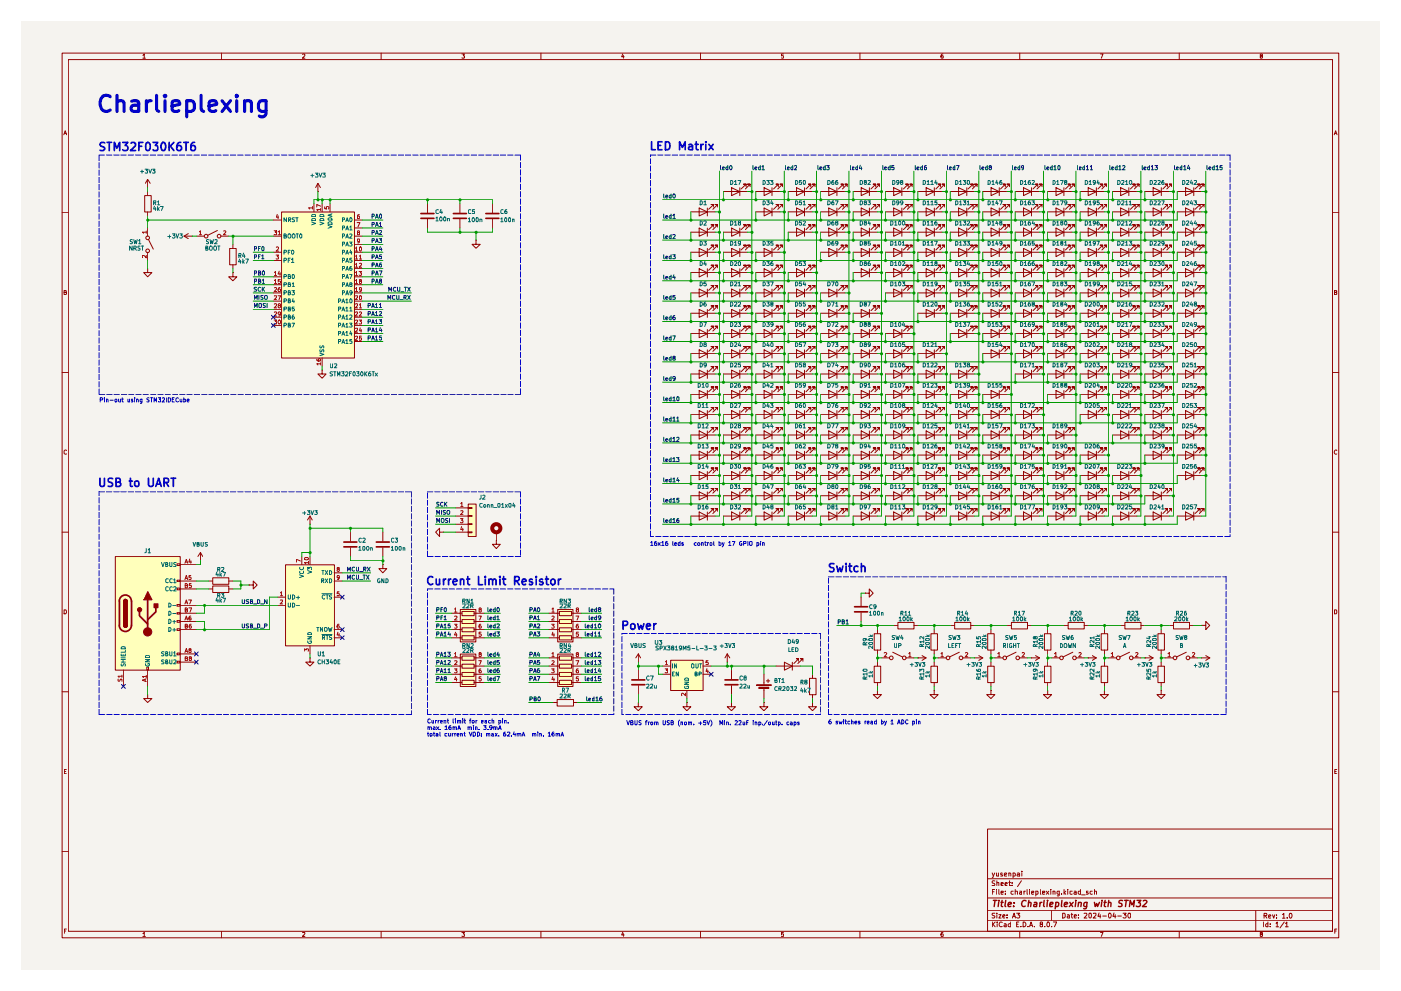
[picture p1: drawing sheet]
<svg xmlns="http://www.w3.org/2000/svg" width="420mm" height="297mm" viewBox="0 0 420 297" stroke-linecap="round" stroke-linejoin="round" font-family="sans-serif">
<path d="M6.3 6.3h407.5v284.4h-407.5z" fill="#f5f3ef"/>
<g fill="none" stroke="#910000" stroke-width=".3">
<path d="M18.6 15.9h382.9v265.2h-382.9zM20.5 17.9h379.1v261.2h-379.1zM42.8 16.6l.5-.4v1.2M42.8 17.4h.8M66.5 15.9v2M90.8 16.3l.4-.1 .2 .4-.7 .8h.7M114.3 15.9v2M138.5 16.2h.8l-.4 .5 .4 .1v.6h-.8M162.2 15.9v2M186.8 16.2l-.4 .8h.8M187 16.6v.8M210.1 15.9v2"/>
<path d="M234.9 16.2h-.5v.6l.4-.1 .2 .2-.1 .5h-.5M257.9 15.9v2M282.8 16.2l-.4 .1-.2 .9 .2 .2h.5v-.6l-.5-.1-.2 .2M305.8 15.9v2M330 16.2h.8l-.5 1.2M353.7 15.9v2M378.1 16.8l-.1-.5h.5v.4l-.5 .1 .1 .6 .5-.2-.2-.4M19.1 40.4l.5-1.2 .4 1.2M19.3 40h.6M400.1 40.4l.5-1.2 .4 1.2M400.2 40h.6M18.6 63.8h1.9"/>
<path d="M399.6 63.8h1.9M19.2 87.6l.6-.1v-.4l-.6-.1v1.3h.5l.3-.4-.4-.3M400.2 87.6l.6-.1v-.4l-.6-.1v1.3h.5l.2-.6-.3-.1M18.6 111.7h1.9M399.6 111.7h1.9M20 135l-.4-.1-.4 .3v.7l.4 .2h.4M400.9 135a.58 .58 0 0 0-.8 .5 .58 .58 0 0 0 .8 .6M18.6 159.5h1.9M399.6 159.5h1.9M19.2 182.8h.5l.2 .2 .1 .5-.3 .5h-.5zM400.2 182.8h.5l.2 .2-.2 1h-.5zM18.6 207.3h1.9"/>
<path d="M399.6 207.3h1.9M19.3 231.2h.4M19.9 230.6h-.6v1.3h.6M400.3 231.2h.4M400.9 230.6h-.6v1.3h.6M18.6 255.3h1.9M296.2 248.5h103.4v30.6h-103.4zM399.6 255.3h1.9M19.3 279.1h.4M19.9 278.5h-.6v1.2M42.8 279.8l.5-.3v1.2M66.5 279.1v2"/>
<path d="M90.8 279.6l.6-.1v.3l-.7 .9h.7M114.3 279.1v2M138.5 279.5h.8l-.4 .4 .4 .2v.5h-.8M162.2 279.1v2M186.8 279.4l-.4 .8h.8M187 279.8v.9M210.1 279.1v2M234.9 279.5h-.5v.5a.45 .45 0 0 1 .5 .1 .45 .45 0 0 1 0 .6l-.5-.1M257.9 279.1v2M282.8 279.5l-.4 .1-.2 .8 .1 .3 .6-.1-.2-.7-.5 .3M296.2 275.8h103.4M296.2 273h103.4"/>
<path d="M296.2 269.2h103.4M296.2 263.4h103.4M297.6 261.7l.3 .9M297.6 276.4v1.4M297.6 267.3h.5M297.8 277l.6 .8M298.3 266.6h-.7v1.5M298.3 261.7l-.7 1.4M298.4 273.7l-.8 .1-.1 .4 .7 .3 .2 .3-.3 .4-.6-.1M298.4 264.1l-.8 .1v.4l.5 .2 .3 .4-.2 .2h-.7M298.4 276.4l-.8 .8M298.8 266.6v.2"/>
<path d="M298.8 267.1v1M298.8 261.7l.1 .9 .5-.1M299 273.7v.1M299 264.7l.6-.1v.8M299 264v1.4M299 274.2v1M299 276.4v.1M299 276.9v.9M299.4 261.7v.9M299.6 274.2h.6l-.6 1h.6M299.6 266.6v1.4l.1 .1M300.2 267.5h.7l-.1-.4h-.6v.9h.6"/>
<path d="M300.2 265l.7-.2-.1-.2h-.6v.8h.6M300.6 276.5l-.1-.1a.67 .67 0 0 0-.9 .7 .67 .67 0 0 0 1 .6M300.6 261.7h-.5v.4l.6 .2-.1 .3h-.5M300.7 274.7l.7-.2-.2-.3h-.4l-.1 .7 .3 .3 .3-.1M301.2 276.9l.6 .1v.8M301.2 262.2l.7-.2v-.3h-.4l-.3 .2 .1 .7h.6M301.4 265l.7-.2-.2-.3-.4 .1-.1 .7 .6 .1M301.5 267.9v.2M301.5 267.1v.2M301.8 277.2l-.7 .3 .2 .3 .5-.1M302 275v.2M302 274.2v.2"/>
<path d="M302.5 264.5h.6M302.6 261.8l.5-.1v.9M302.6 261.7v.9M302.8 264v1.4h.3M303.1 276.9h-.4l-.4 .2 .1 .6h.7M303.1 276.4v1.4M303.5 265.3v.1M303.5 264.6v.2M303.6 275.2l.5-1.5 .4 1.5M303.8 274.7h.7M303.8 261.7h.4l.3 .2-.1 .6-.6 .1M303.8 261.7v1.4"/>
<path d="M303.9 267.1h-.5l-.2 .3 .2 .7 .5-.1M304.5 267.2l.6-.1v1M304.5 266.6v1.5M304.9 273.7h.9l-.5 .5 .5 .3-.1 .5-.1 .2-.7-.2M304.9 277h.4M305.1 261.7h.4l.3 .2v.7h-.7v-.4l.7-.2M305.6 276.4h-.7v1.4h.7M305.8 267.1h.5l.1 1M305.8 279.1v2M306.2 277.7v.1M306.3 264l-1.2 1.8M306.4 267.5l-.7 .2 .2 .4 .5-.1"/>
<path d="M306.5 261.2v.1M306.5 261.7v.9M306.8 276.4a.73 .73 0 0 1 .9 .7 .73 .73 0 0 1-.9 .7zM307.1 267.1v1M307.5 267.1l-.4 .3M308 266.6v1.4l.2 .1M308.3 277.7v.1M308.8 277.8l.4-1.4 .5 1.4M308.8 266.6v.2M308.8 267.1v1M308.9 277.4h.6M309.4 267.5h.6v-.4l-.6 .2v.6l.6 .1"/>
<path d="M310.2 277.7v.1M310.6 268h.6v-.9h-.6v1.5M312 266.6v1.4l.2 .1M312.2 277l-.3-.3 .1-.3h.6l.1 .5-.7 .1a.48 .48 0 0 0 0 .7 .48 .48 0 0 0 .7 0v-.6l-.3-.1M312.7 267.5h.7l-.1-.4h-.6v.9h.6M313.4 277.7v.1M313.8 267.1l.7 1M314.1 276.4a.69 .69 0 0 1 .7 .5 .69 .69 0 0 1-.3 .8v.1a.84 .84 0 0 1-.4-1.4zM314.5 267.1l-.7 1M315.1 266.6v.2M315.1 267.1v1M315.4 277.7v.1"/>
<path d="M315.4 273v2.8M315.8 267.2l.5-.1 .1 1M315.8 267.1v1M315.9 276.4h1l-.7 1.4M317.7 268l-.4 .1-.3-.3 .2-.7h.5v1.3l-.6 .1M318.3 267.9v.2M318.7 273.7h.5l.2 .4v.7l-.4 .4h-.3zM319.1 266.6v1.5M319.2 267.5l.4 .6M319.6 267.1l-.5 .5M320.1 274.2h.5l.1 1M320.2 266.6v.2"/>
<path d="M320.2 267.1v1M320.7 274.5l-.5 .1-.2 .2 .2 .4 .5-.1M321.2 274.2h.5M321.4 273.7v1.2l.3 .3M321.6 267.1l-.7 .1v.7l.7 .1M322.2 274.7l.6-.2-.1-.3h-.5v.7l.1 .3 .4-.1M322.2 267.1h.5v1M322.7 267.5l-.6 .2 .1 .4 .5-.1M323.4 275v.2M323.4 274.2v.2M324 267.1h-.5l-.2 .3 .2 .6h.5M324 266.6v1.5"/>
<path d="M324.4 268.2h1.1M325.1 273.8l.7-.1 .2 .3-.9 1.2h.9M326.3 267.1h-.5v.4l.5 .1 .1 .3-.6 .1M326.6 273.8l.1-.1a.77 .77 0 0 1 .7 .6 .77 .77 0 0 1-.2 .8l-.3 .1-.3-.4zM327.6 267.1h-.5l-.2 .3 .2 .6h.5M327.9 273.8l.7-.1 .1 .6-.9 .9h.9M328.3 267.2l.5-.1v1M328.3 266.6v1.5M329.6 273.6l-.3 1.1h.8M329.9 274.2v1M330 279.5h.8l-.5 1.2M330.7 274.6h1.1"/>
<path d="M332.6 273.7a.68 .68 0 0 1 .7 .7 .68 .68 0 0 1-.7 .7l-.2-.5zM334.1 273.6l-.3 1.1h.9M334.4 274.2v1M335.2 274.6h1.1M336.8 273.7h.9l-.5 .5 .5 .3v.5l-.2 .2-.7-.2M338.4 273.8l.1-.1a.77 .77 0 0 1 .7 .6 .77 .77 0 0 1-.3 .8 .72 .72 0 0 1-.7-.5 .72 .72 0 0 1 .2-.8zM353.7 279.1v2M376.6 273v6.1M378.1 280l-.1-.4 .5-.1v.4l-.5 .2v.5l.5 .1 .1-.5-.2-.2M379 276.4v1.4M379.1 274.4h.7l.1-.5-.8-.1v1.4M379.4 274.4l.5 .8"/>
<path d="M380.2 276.9h-.4l-.2 .2v.6h.6M380.2 276.4v1.4M380.4 274.7l.7-.2-.1-.3-.5 .1-.1 .7 .3 .2 .3-.1M380.9 277.7v.1M380.9 276.9v.1M381.6 274.2l.4 1 .3-1M382.7 276.8l.3-.4v1.4M382.7 277.8h.8M382.8 275v.2M382.8 274.3v.1M384.6 274.1l.4-.3v1.4M384.6 275.2h.8"/>
<path d="M385.1 276.4l-1.2 1.7M385.5 276.8l.4-.4v1.4M385.5 277.8h.8M386 275v.2M386.8 273.8a.68 .68 0 0 1 .7 .6 .68 .68 0 0 1-.7 .7l-.2-.5zM400.3 279.1h.4M400.9 278.5h-.6v1.2M42.8 280.7h.8"/>
</g>
<g fill="none" stroke="#910000" stroke-width=".42">
<path d="M297.9 269.9h1.1M298.4 269.9l-.2 1.8M299.5 270.5l-.2 1.2M299.6 269.9v.1M300.2 270.5h.7M300.5 269.9l-.2 1.6 .4 .2M301.6 269.9l-.2 1.6 .2 .2M302.4 271.1l.9-.2-.1-.3-.5-.1-.3 .2-.1 .8 .3 .2h.5M304 271.6v.1M304.2 270.6v.1M307.7 270a.9 .9 0 0 0-1.2 .6 .9 .9 0 0 0 .6 1.1l.4-.1M308.4 270.6h.8l-.1 1.1"/>
<path d="M308.6 269.9l-.3 1.8M310.2 270.6h.7v1.1M310.9 270.9l-.9 .4 .2 .4h.7M312 270.5l-.2 1.2M312.5 270.5l-.6 .3M313.1 269.9l-.1 1.6 .2 .2M314.1 270.5l-.1 1.2M314.2 269.9v.1M314.8 271.1l1-.2v-.3l-.6-.1-.3 .2-.1 1h.8M316.6 270.6l.6-.1 .3 .3-.1 .8-.9 .1M316.7 270.5l-.3 1.9M318.5 269.9l-.2 1.6 .2 .2"/>
<path d="M319.2 271.1l1-.2-.1-.3-.5-.1-.4 .2v.8l.2 .2h.6M320.8 270.5l.9 1.2M321.9 270.5l-1.2 1.2M322.6 269.9v.1M322.6 270.5l-.1 1.2M323.5 270.6h.7l-.1 1.1M323.5 270.5l-.2 1.2M326 270.5l-.2 1.7-.8 .1M326 270.6h-.8l-.2 .8 .3 .3h.6M328.2 270.5l.3 1.2 .4-.9 .2 .9 .6-1.2M330.4 270.5l-.2 1.2M330.5 269.9v.1"/>
<path d="M331.1 270.5h.7M331.4 269.9l-.2 1.6 .4 .2M332.4 270.6h.7v1.1M332.5 269.9l-.2 1.8M336.7 270l-.7-.1-.4 .3 .1 .4 .7 .3 .1 .5a.79 .79 0 0 1-1.1 .3M337.3 269.9h1.1M337.8 269.9l-.3 1.8M338.7 271.7l.3-1.8 .5 1.3 .7-1.3-.2 1.8M341 269.9h1.2l-.8 .7h.5l.1 .8-.4 .3-.9-.1M342.9 270l.7-.1 .4 .5-1.4 1.3h1.2"/>
</g>
<g fill="#ffb">
<path d="M201.1 197.9h9.7v9h-9.7z"/>
<path d="M85.6 169.2h14.6v24.3h-14.6z"/>
<path d="M34.5 166.8h19.5v34h-19.5z"/>
<path d="M140.4 151h2.3v9.8h-2.3z"/>
<path d="M138 196h4.7v9.7h-4.7z"/>
<path d="M138 182.6h4.7v9.8h-4.7z"/>
<path d="M167.2 182.6h4.6v9.8h-4.6z"/>
<path d="M167.2 196h4.6v9.7h-4.6z"/>
<path d="M84.4 63.5h21.9v43.8h-21.9z"/>
</g>
<g fill="none" stroke="#910000" stroke-width=".3">
<path d="M216.9 57.4h7.3M219.4 56.3l2.5 1.1-2.5 1.2zM221.9 56.3v2.3M223.8 56v-.8h-.8h.8l-1.6 1.4M225 56v-.8h-.8h.8l-1.5 1.4M226.7 57.4h7.2M229.2 56.3l2.3 1.1-2.3 1.2zM231.5 56.3v2.3M233.4 56v-.8h-.7h.7l-1.4 1.4M234.7 56v-.8h-.8h.8l-1.4 1.4M236.4 57.4h7.3M238.9 56.3l2.4 1.1-2.4 1.2z"/>
<path d="M241.3 56.3v2.3M243.2 56v-.8h-.7h.7l-1.5 1.4M244.4 56v-.8h-.7h.7l-1.5 1.4M246.1 57.4h7.3M248.5 56.3l2.5 1.1-2.5 1.2zM251 56.3v2.3M252.9 56v-.8h-.7h.7l-1.4 1.4M254.1 56v-.8h-.7h.7l-1.5 1.4M255.9 57.4h7.2M258.3 56.3l2.4 1.1-2.4 1.2zM260.7 56.3v2.3M262.6 56v-.8h-.7h.7l-1.4 1.4"/>
<path d="M263.8 56v-.8h-.7h.7l-1.4 1.4M265.5 57.4h7.4M268 56.3l2.5 1.1-2.5 1.2zM270.5 56.3v2.3M272.4 56v-.8h-.8h.8l-1.5 1.4M273.6 56v-.8h-.7h.7l-1.5 1.4M275.3 57.4h7.2M277.7 56.3l2.5 1.1-2.5 1.2zM280.2 56.3v2.3M282.1 56v-.8h-.8h.8l-1.4 1.4M283.3 56v-.8h-.8h.8l-1.4 1.4M285 57.4h7.3"/>
<path d="M287.5 56.3l2.4 1.1-2.4 1.2zM289.9 56.3v2.3M291.8 56v-.8h-.7h.7l-1.5 1.4M293 56v-.8h-.7h.7l-1.4 1.4M294.7 57.4h7.3M297.2 56.3l2.5 1.1-2.5 1.2zM299.7 56.3v2.3M301.5 56v-.8h-.7h.7l-1.4 1.4M302.8 56v-.8h-.8h.8l-1.5 1.4M304.5 57.4h7.2M307 56.3l2.3 1.1-2.3 1.2zM309.3 56.3v2.3"/>
<path d="M311.2 56v-.8h-.6h.6l-1.4 1.4M312.5 56v-.8h-.8h.8l-1.5 1.4M314.2 57.4h7.3M316.7 56.3l2.4 1.1-2.4 1.2zM319.1 56.3v2.3M321 56v-.8h-.7h.7l-1.5 1.4M322.2 56v-.8h-.7h.7l-1.5 1.4M323.9 57.4h7.3M326.3 56.3l2.5 1.1-2.5 1.2zM328.8 56.3v2.3M330.7 56v-.8h-.8h.8l-1.4 1.4M331.9 56v-.8h-.7h.7l-1.4 1.4"/>
<path d="M333.7 57.4h7.3M336.1 56.3l2.4 1.1-2.4 1.2zM338.5 56.3v2.3M340.4 56v-.8h-.7h.7l-1.4 1.4M341.6 56v-.8h-.6h.6l-1.4 1.4M343.3 57.4h7.4M345.8 56.3l2.5 1.1-2.5 1.2zM348.3 56.3v2.3M350.2 56v-.8h-.8h.8l-1.5 1.4M351.4 56v-.8h-.7h.7l-1.5 1.4M353.1 57.4h7.2M355.6 56.3l2.4 1.1-2.4 1.2z"/>
<path d="M358 56.3v2.3M359.9 56v-.8h-.7h.7l-1.5 1.4M361.1 56v-.8h-.8h.8l-1.4 1.4M207.2 63.5h7.3M207.2 69.6h7.3M207.2 75.6h7.3M209.7 62.4l2.4 1.1-2.4 1.2zM209.7 68.4l2.4 1.2-2.4 1.2zM209.7 74.5l2.4 1.1-2.4 1.3zM212.1 62.4v2.3M212.1 68.4v2.4M212.1 74.5v2.4"/>
<path d="M214 62.1v-.8h-.7h.7l-1.5 1.4M214 68.1v-.7h-.7h.7l-1.5 1.4M214 74.2v-.7h-.7h.7l-1.5 1.4M215.2 62.1v-.8h-.7h.7l-1.4 1.4M215.2 68.1v-.7h-.7h.7l-1.4 1.4M215.2 74.2v-.7h-.7h.7l-1.4 1.4M216.9 69.6h7.3M216.9 75.6h7.3M219.4 68.4l2.5 1.2-2.5 1.2zM219.4 74.5l2.5 1.1-2.5 1.3zM221.9 68.4v2.4M221.9 74.5v2.4"/>
<path d="M223.8 68.1v-.7h-.8h.8l-1.6 1.4M223.8 74.2v-.7h-.8h.8l-1.6 1.4M225 68.1v-.7h-.8h.8l-1.5 1.4M225 74.2v-.7h-.8h.8l-1.5 1.4M226.7 63.5h7.2M226.7 75.6h7.2M229.2 74.5l2.3 1.1-2.3 1.3zM229.2 62.4l2.3 1.1-2.3 1.2zM231.5 62.4v2.3M231.5 74.5v2.4M233.4 74.2v-.7h-.7h.7l-1.4 1.4M233.4 62.1v-.8h-.7h.7l-1.4 1.4"/>
<path d="M234.7 74.2v-.7h-.8h.8l-1.4 1.4M234.7 62.1v-.8h-.8h.8l-1.4 1.4M236.4 63.5h7.3M236.4 69.6h7.3M238.9 62.4l2.4 1.1-2.4 1.2zM238.9 68.4l2.4 1.2-2.4 1.2zM241.3 62.4v2.3M241.3 68.4v2.4M243.2 62.1v-.8h-.7h.7l-1.5 1.4M243.2 68.1v-.7h-.7h.7l-1.5 1.4M244.4 62.1v-.8h-.7h.7l-1.5 1.4M244.4 68.1v-.7h-.7h.7l-1.5 1.4"/>
<path d="M246.1 63.5h7.3M246.1 69.6h7.3M246.1 75.6h7.3M248.5 62.4l2.5 1.1-2.5 1.2zM248.5 74.5l2.5 1.1-2.5 1.3zM248.5 68.4l2.5 1.2-2.5 1.2zM251 62.4v2.3M251 68.4v2.4M251 74.5v2.4M252.9 62.1v-.8h-.7h.7l-1.4 1.4M252.9 74.2v-.7h-.7h.7l-1.4 1.4M252.9 68.1v-.7h-.7h.7l-1.4 1.4"/>
<path d="M254.1 62.1v-.8h-.7h.7l-1.5 1.4M254.1 74.2v-.7h-.7h.7l-1.5 1.4M254.1 68.1v-.7h-.7h.7l-1.5 1.4M255.9 63.5h7.2M255.9 69.6h7.2M255.9 75.6h7.2M258.3 68.4l2.4 1.2-2.4 1.2zM258.3 74.5l2.4 1.1-2.4 1.3zM258.3 62.4l2.4 1.1-2.4 1.2zM260.7 62.4v2.3M260.7 68.4v2.4M260.7 74.5v2.4"/>
<path d="M262.6 68.1v-.7h-.7h.7l-1.4 1.4M262.6 74.2v-.7h-.7h.7l-1.4 1.4M262.6 62.1v-.8h-.7h.7l-1.4 1.4M263.8 68.1v-.7h-.7h.7l-1.4 1.4M263.8 74.2v-.7h-.7h.7l-1.4 1.4M263.8 62.1v-.8h-.7h.7l-1.4 1.4M265.5 63.5h7.4M265.5 69.6h7.4M265.5 75.6h7.4M268 74.5l2.5 1.1-2.5 1.3zM268 68.4l2.5 1.2-2.5 1.2zM268 62.4l2.5 1.1-2.5 1.2z"/>
<path d="M270.5 62.4v2.3M270.5 68.4v2.4M270.5 74.5v2.4M272.4 74.2v-.7h-.8h.8l-1.5 1.4M272.4 68.1v-.7h-.8h.8l-1.5 1.4M272.4 62.1v-.8h-.8h.8l-1.5 1.4M273.6 74.2v-.7h-.7h.7l-1.5 1.4M273.6 68.1v-.7h-.7h.7l-1.5 1.4M273.6 62.1v-.8h-.7h.7l-1.5 1.4M275.3 63.5h7.2M275.3 69.6h7.2M275.3 75.6h7.2"/>
<path d="M277.7 68.4l2.5 1.2-2.5 1.2zM277.7 74.5l2.5 1.1-2.5 1.3zM277.7 62.4l2.5 1.1-2.5 1.2zM280.2 62.4v2.3M280.2 68.4v2.4M280.2 74.5v2.4M282.1 68.1v-.7h-.8h.8l-1.4 1.4M282.1 74.2v-.7h-.8h.8l-1.4 1.4M282.1 62.1v-.8h-.8h.8l-1.4 1.4M283.3 68.1v-.7h-.8h.8l-1.4 1.4M283.3 74.2v-.7h-.8h.8l-1.4 1.4M283.3 62.1v-.8h-.8h.8l-1.4 1.4"/>
<path d="M285 63.5h7.3M285 69.6h7.3M285 75.6h7.3M287.5 62.4l2.4 1.1-2.4 1.2zM287.5 74.5l2.4 1.1-2.4 1.3zM287.5 68.4l2.4 1.2-2.4 1.2zM289.9 62.4v2.3M289.9 68.4v2.4M289.9 74.5v2.4M291.8 62.1v-.8h-.7h.7l-1.5 1.4M291.8 74.2v-.7h-.7h.7l-1.5 1.4M291.8 68.1v-.7h-.7h.7l-1.5 1.4"/>
<path d="M293 62.1v-.8h-.7h.7l-1.4 1.4M293 74.2v-.7h-.7h.7l-1.4 1.4M293 68.1v-.7h-.7h.7l-1.4 1.4M294.7 63.5h7.3M294.7 69.6h7.3M294.7 75.6h7.3M297.2 68.4l2.5 1.2-2.5 1.2zM297.2 74.5l2.5 1.1-2.5 1.3zM297.2 62.4l2.5 1.1-2.5 1.2zM299.7 62.4v2.3M299.7 68.4v2.4M299.7 74.5v2.4"/>
<path d="M301.5 68.1v-.7h-.7h.7l-1.4 1.4M301.5 74.2v-.7h-.7h.7l-1.4 1.4M301.5 62.1v-.8h-.7h.7l-1.4 1.4M302.8 68.1v-.7h-.8h.8l-1.5 1.4M302.8 74.2v-.7h-.8h.8l-1.5 1.4M302.8 62.1v-.8h-.8h.8l-1.5 1.4M304.5 63.5h7.2M304.5 69.6h7.2M304.5 75.6h7.2M307 62.4l2.3 1.1-2.3 1.2zM307 68.4l2.3 1.2-2.3 1.2zM307 74.5l2.3 1.1-2.3 1.3z"/>
<path d="M309.3 62.4v2.3M309.3 68.4v2.4M309.3 74.5v2.4M311.2 62.1v-.8h-.6h.6l-1.4 1.4M311.2 68.1v-.7h-.6h.6l-1.4 1.4M311.2 74.2v-.7h-.6h.6l-1.4 1.4M312.5 62.1v-.8h-.8h.8l-1.5 1.4M312.5 68.1v-.7h-.8h.8l-1.5 1.4M312.5 74.2v-.7h-.8h.8l-1.5 1.4M314.2 63.5h7.3M314.2 69.6h7.3M314.2 75.6h7.3"/>
<path d="M316.7 62.4l2.4 1.1-2.4 1.2zM316.7 74.5l2.4 1.1-2.4 1.3zM316.7 68.4l2.4 1.2-2.4 1.2zM319.1 62.4v2.3M319.1 68.4v2.4M319.1 74.5v2.4M321 62.1v-.8h-.7h.7l-1.5 1.4M321 74.2v-.7h-.7h.7l-1.5 1.4M321 68.1v-.7h-.7h.7l-1.5 1.4M322.2 62.1v-.8h-.7h.7l-1.5 1.4M322.2 74.2v-.7h-.7h.7l-1.5 1.4M322.2 68.1v-.7h-.7h.7l-1.5 1.4"/>
<path d="M323.9 63.5h7.3M323.9 69.6h7.3M323.9 75.6h7.3M326.3 74.5l2.5 1.1-2.5 1.3zM326.3 68.4l2.5 1.2-2.5 1.2zM326.3 62.4l2.5 1.1-2.5 1.2zM328.8 62.4v2.3M328.8 68.4v2.4M328.8 74.5v2.4M330.7 74.2v-.7h-.8h.8l-1.4 1.4M330.7 68.1v-.7h-.8h.8l-1.4 1.4M330.7 62.1v-.8h-.8h.8l-1.4 1.4"/>
<path d="M331.9 74.2v-.7h-.7h.7l-1.4 1.4M331.9 68.1v-.7h-.7h.7l-1.4 1.4M331.9 62.1v-.8h-.7h.7l-1.4 1.4M333.7 63.5h7.3M333.7 69.6h7.3M333.7 75.6h7.3M336.1 62.4l2.4 1.1-2.4 1.2zM336.1 68.4l2.4 1.2-2.4 1.2zM336.1 74.5l2.4 1.1-2.4 1.3zM338.5 62.4v2.3M338.5 68.4v2.4M338.5 74.5v2.4"/>
<path d="M340.4 62.1v-.8h-.7h.7l-1.4 1.4M340.4 68.1v-.7h-.7h.7l-1.4 1.4M340.4 74.2v-.7h-.7h.7l-1.4 1.4M341.6 62.1v-.8h-.6h.6l-1.4 1.4M341.6 68.1v-.7h-.6h.6l-1.4 1.4M341.6 74.2v-.7h-.6h.6l-1.4 1.4M343.3 63.5h7.4M343.3 69.6h7.4M343.3 75.6h7.4M345.8 74.5l2.5 1.1-2.5 1.3zM345.8 62.4l2.5 1.1-2.5 1.2zM345.8 68.4l2.5 1.2-2.5 1.2z"/>
<path d="M348.3 62.4v2.3M348.3 68.4v2.4M348.3 74.5v2.4M350.2 74.2v-.7h-.8h.8l-1.5 1.4M350.2 62.1v-.8h-.8h.8l-1.5 1.4M350.2 68.1v-.7h-.8h.8l-1.5 1.4M351.4 74.2v-.7h-.7h.7l-1.5 1.4M351.4 62.1v-.8h-.7h.7l-1.5 1.4M351.4 68.1v-.7h-.7h.7l-1.5 1.4M353.1 63.5h7.2M353.1 69.6h7.2M353.1 75.6h7.2"/>
<path d="M355.6 74.5l2.4 1.1-2.4 1.3zM355.6 68.4l2.4 1.2-2.4 1.2zM355.6 62.4l2.4 1.1-2.4 1.2zM358 62.4v2.3M358 68.4v2.4M358 74.5v2.4M359.9 74.2v-.7h-.7h.7l-1.5 1.4M359.9 68.1v-.7h-.7h.7l-1.5 1.4M359.9 62.1v-.8h-.7h.7l-1.5 1.4M361.1 74.2v-.7h-.8h.8l-1.4 1.4M361.1 68.1v-.7h-.8h.8l-1.4 1.4M361.1 62.1v-.8h-.8h.8l-1.4 1.4"/>
<path d="M207.2 100h7.3M207.2 87.8h7.3M207.2 93.9h7.3M207.2 81.7h7.3M209.7 98.8l2.4 1.2-2.4 1.2zM209.7 86.7l2.4 1.1-2.4 1.2zM209.7 80.6l2.4 1.1-2.4 1.3zM209.7 92.8l2.4 1.1-2.4 1.2zM212.1 80.6v2.4M212.1 86.7v2.3M212.1 92.8v2.3M212.1 98.8v2.4"/>
<path d="M214 98.5v-.7h-.7h.7l-1.5 1.4M214 86.4v-.8h-.7h.7l-1.5 1.4M214 80.3v-.8h-.7h.7l-1.5 1.5M214 92.5v-.8h-.7h.7l-1.5 1.4M215.2 98.5v-.7h-.7h.7l-1.4 1.4M215.2 86.4v-.8h-.7h.7l-1.4 1.4M215.2 80.3v-.8h-.7h.7l-1.4 1.5M215.2 92.5v-.8h-.7h.7l-1.4 1.4M216.9 100h7.3M216.9 87.8h7.3M216.9 93.9h7.3M216.9 81.7h7.3"/>
<path d="M219.4 98.8l2.5 1.2-2.5 1.2zM219.4 80.6l2.5 1.1-2.5 1.3zM219.4 92.8l2.5 1.1-2.5 1.2zM219.4 86.7l2.5 1.1-2.5 1.2zM221.9 80.6v2.4M221.9 86.7v2.3M221.9 92.8v2.3M221.9 98.8v2.4M223.8 98.5v-.7h-.8h.8l-1.6 1.4M223.8 80.3v-.8h-.8h.8l-1.6 1.5M223.8 92.5v-.8h-.8h.8l-1.6 1.4M223.8 86.4v-.8h-.8h.8l-1.6 1.4"/>
<path d="M225 98.5v-.7h-.8h.8l-1.5 1.4M225 80.3v-.8h-.8h.8l-1.5 1.5M225 92.5v-.8h-.8h.8l-1.5 1.4M225 86.4v-.8h-.8h.8l-1.5 1.4M226.7 100h7.2M226.7 87.8h7.2M226.7 93.9h7.2M226.7 81.7h7.2M229.2 98.8l2.3 1.2-2.3 1.2zM229.2 80.6l2.3 1.1-2.3 1.3zM229.2 92.8l2.3 1.1-2.3 1.2zM229.2 86.7l2.3 1.1-2.3 1.2z"/>
<path d="M231.5 80.6v2.4M231.5 86.7v2.3M231.5 92.8v2.3M231.5 98.8v2.4M233.4 98.5v-.7h-.7h.7l-1.4 1.4M233.4 80.3v-.8h-.7h.7l-1.4 1.5M233.4 92.5v-.8h-.7h.7l-1.4 1.4M233.4 86.4v-.8h-.7h.7l-1.4 1.4M234.7 98.5v-.7h-.8h.8l-1.4 1.4M234.7 80.3v-.8h-.8h.8l-1.4 1.5M234.7 92.5v-.8h-.8h.8l-1.4 1.4M234.7 86.4v-.8h-.8h.8l-1.4 1.4"/>
<path d="M236.4 100h7.3M236.4 87.8h7.3M236.4 93.9h7.3M236.4 81.7h7.3M238.9 98.8l2.4 1.2-2.4 1.2zM238.9 80.6l2.4 1.1-2.4 1.3zM238.9 92.8l2.4 1.1-2.4 1.2zM238.9 86.7l2.4 1.1-2.4 1.2zM241.3 80.6v2.4M241.3 86.7v2.3M241.3 92.8v2.3M241.3 98.8v2.4"/>
<path d="M243.2 98.5v-.7h-.7h.7l-1.5 1.4M243.2 80.3v-.8h-.7h.7l-1.5 1.5M243.2 92.5v-.8h-.7h.7l-1.5 1.4M243.2 86.4v-.8h-.7h.7l-1.5 1.4M244.4 98.5v-.7h-.7h.7l-1.5 1.4M244.4 80.3v-.8h-.7h.7l-1.5 1.5M244.4 92.5v-.8h-.7h.7l-1.5 1.4M244.4 86.4v-.8h-.7h.7l-1.5 1.4M246.1 100h7.3M246.1 87.8h7.3M246.1 93.9h7.3M248.5 98.8l2.5 1.2-2.5 1.2z"/>
<path d="M248.5 86.7l2.5 1.1-2.5 1.2zM248.5 92.8l2.5 1.1-2.5 1.2zM251 86.7v2.3M251 92.8v2.3M251 98.8v2.4M252.9 98.5v-.7h-.7h.7l-1.4 1.4M252.9 86.4v-.8h-.7h.7l-1.4 1.4M252.9 92.5v-.8h-.7h.7l-1.4 1.4M254.1 98.5v-.7h-.7h.7l-1.5 1.4M254.1 86.4v-.8h-.7h.7l-1.5 1.4M254.1 92.5v-.8h-.7h.7l-1.5 1.4M255.9 100h7.2"/>
<path d="M255.9 93.9h7.2M255.9 81.7h7.2M258.3 92.8l2.4 1.1-2.4 1.2zM258.3 98.8l2.4 1.2-2.4 1.2zM258.3 80.6l2.4 1.1-2.4 1.3zM260.7 80.6v2.4M260.7 92.8v2.3M260.7 98.8v2.4M262.6 92.5v-.8h-.7h.7l-1.4 1.4M262.6 98.5v-.7h-.7h.7l-1.4 1.4M262.6 80.3v-.8h-.7h.7l-1.4 1.5M263.8 92.5v-.8h-.7h.7l-1.4 1.4"/>
<path d="M263.8 98.5v-.7h-.7h.7l-1.4 1.4M263.8 80.3v-.8h-.7h.7l-1.4 1.5M265.5 100h7.4M265.5 87.8h7.4M265.5 81.7h7.4M268 86.7l2.5 1.1-2.5 1.2zM268 80.6l2.5 1.1-2.5 1.3zM268 98.8l2.5 1.2-2.5 1.2zM270.5 80.6v2.4M270.5 86.7v2.3M270.5 98.8v2.4M272.4 86.4v-.8h-.8h.8l-1.5 1.4"/>
<path d="M272.4 80.3v-.8h-.8h.8l-1.5 1.5M272.4 98.5v-.7h-.8h.8l-1.5 1.4M273.6 86.4v-.8h-.7h.7l-1.5 1.4M273.6 80.3v-.8h-.7h.7l-1.5 1.5M273.6 98.5v-.7h-.7h.7l-1.5 1.4M275.3 87.8h7.2M275.3 93.9h7.2M275.3 81.7h7.2M277.7 80.6l2.5 1.1-2.5 1.3zM277.7 86.7l2.5 1.1-2.5 1.2zM277.7 92.8l2.5 1.1-2.5 1.2zM280.2 80.6v2.4"/>
<path d="M280.2 86.7v2.3M280.2 92.8v2.3M282.1 80.3v-.8h-.8h.8l-1.4 1.5M282.1 86.4v-.8h-.8h.8l-1.4 1.4M282.1 92.5v-.8h-.8h.8l-1.4 1.4M283.3 80.3v-.8h-.8h.8l-1.4 1.5M283.3 86.4v-.8h-.8h.8l-1.4 1.4M283.3 92.5v-.8h-.8h.8l-1.4 1.4M285 100h7.3M285 87.8h7.3M285 93.9h7.3M285 81.7h7.3"/>
<path d="M287.5 98.8l2.4 1.2-2.4 1.2zM287.5 92.8l2.4 1.1-2.4 1.2zM287.5 80.6l2.4 1.1-2.4 1.3zM287.5 86.7l2.4 1.1-2.4 1.2zM289.9 80.6v2.4M289.9 86.7v2.3M289.9 92.8v2.3M289.9 98.8v2.4M291.8 98.5v-.7h-.7h.7l-1.5 1.4M291.8 92.5v-.8h-.7h.7l-1.5 1.4M291.8 80.3v-.8h-.7h.7l-1.5 1.5M291.8 86.4v-.8h-.7h.7l-1.5 1.4"/>
<path d="M293 98.5v-.7h-.7h.7l-1.4 1.4M293 92.5v-.8h-.7h.7l-1.4 1.4M293 80.3v-.8h-.7h.7l-1.4 1.5M293 86.4v-.8h-.7h.7l-1.4 1.4M294.7 100h7.3M294.7 87.8h7.3M294.7 93.9h7.3M294.7 81.7h7.3M297.2 92.8l2.5 1.1-2.5 1.2zM297.2 98.8l2.5 1.2-2.5 1.2zM297.2 86.7l2.5 1.1-2.5 1.2zM297.2 80.6l2.5 1.1-2.5 1.3z"/>
<path d="M299.7 80.6v2.4M299.7 86.7v2.3M299.7 92.8v2.3M299.7 98.8v2.4M301.5 92.5v-.8h-.7h.7l-1.4 1.4M301.5 98.5v-.7h-.7h.7l-1.4 1.4M301.5 86.4v-.8h-.7h.7l-1.4 1.4M301.5 80.3v-.8h-.7h.7l-1.4 1.5M302.8 92.5v-.8h-.8h.8l-1.5 1.4M302.8 98.5v-.7h-.8h.8l-1.5 1.4M302.8 86.4v-.8h-.8h.8l-1.5 1.4M302.8 80.3v-.8h-.8h.8l-1.5 1.5"/>
<path d="M304.5 100h7.2M304.5 87.8h7.2M304.5 93.9h7.2M304.5 81.7h7.2M307 92.8l2.3 1.1-2.3 1.2zM307 80.6l2.3 1.1-2.3 1.3zM307 86.7l2.3 1.1-2.3 1.2zM307 98.8l2.3 1.2-2.3 1.2zM309.3 80.6v2.4M309.3 86.7v2.3M309.3 92.8v2.3M309.3 98.8v2.4"/>
<path d="M311.2 92.5v-.8h-.6h.6l-1.4 1.4M311.2 80.3v-.8h-.6h.6l-1.4 1.5M311.2 86.4v-.8h-.6h.6l-1.4 1.4M311.2 98.5v-.7h-.6h.6l-1.4 1.4M312.5 92.5v-.8h-.8h.8l-1.5 1.4M312.5 80.3v-.8h-.8h.8l-1.5 1.5M312.5 86.4v-.8h-.8h.8l-1.5 1.4M312.5 98.5v-.7h-.8h.8l-1.5 1.4M314.2 100h7.3M314.2 87.8h7.3M314.2 93.9h7.3M314.2 81.7h7.3"/>
<path d="M316.7 98.8l2.4 1.2-2.4 1.2zM316.7 92.8l2.4 1.1-2.4 1.2zM316.7 86.7l2.4 1.1-2.4 1.2zM316.7 80.6l2.4 1.1-2.4 1.3zM319.1 80.6v2.4M319.1 86.7v2.3M319.1 92.8v2.3M319.1 98.8v2.4M321 98.5v-.7h-.7h.7l-1.5 1.4M321 92.5v-.8h-.7h.7l-1.5 1.4M321 86.4v-.8h-.7h.7l-1.5 1.4M321 80.3v-.8h-.7h.7l-1.5 1.5"/>
<path d="M322.2 98.5v-.7h-.7h.7l-1.5 1.4M322.2 92.5v-.8h-.7h.7l-1.5 1.4M322.2 86.4v-.8h-.7h.7l-1.5 1.4M322.2 80.3v-.8h-.7h.7l-1.5 1.5M323.9 100h7.3M323.9 87.8h7.3M323.9 93.9h7.3M323.9 81.7h7.3M326.3 98.8l2.5 1.2-2.5 1.2zM326.3 92.8l2.5 1.1-2.5 1.2zM326.3 86.7l2.5 1.1-2.5 1.2zM326.3 80.6l2.5 1.1-2.5 1.3z"/>
<path d="M328.8 80.6v2.4M328.8 86.7v2.3M328.8 92.8v2.3M328.8 98.8v2.4M330.7 98.5v-.7h-.8h.8l-1.4 1.4M330.7 92.5v-.8h-.8h.8l-1.4 1.4M330.7 86.4v-.8h-.8h.8l-1.4 1.4M330.7 80.3v-.8h-.8h.8l-1.4 1.5M331.9 98.5v-.7h-.7h.7l-1.4 1.4M331.9 92.5v-.8h-.7h.7l-1.4 1.4M331.9 86.4v-.8h-.7h.7l-1.4 1.4M331.9 80.3v-.8h-.7h.7l-1.4 1.5"/>
<path d="M333.7 100h7.3M333.7 87.8h7.3M333.7 93.9h7.3M333.7 81.7h7.3M336.1 86.7l2.4 1.1-2.4 1.2zM336.1 98.8l2.4 1.2-2.4 1.2zM336.1 92.8l2.4 1.1-2.4 1.2zM336.1 80.6l2.4 1.1-2.4 1.3zM338.5 80.6v2.4M338.5 86.7v2.3M338.5 92.8v2.3M338.5 98.8v2.4"/>
<path d="M340.4 86.4v-.8h-.7h.7l-1.4 1.4M340.4 98.5v-.7h-.7h.7l-1.4 1.4M340.4 92.5v-.8h-.7h.7l-1.4 1.4M340.4 80.3v-.8h-.7h.7l-1.4 1.5M341.6 86.4v-.8h-.6h.6l-1.4 1.4M341.6 98.5v-.7h-.6h.6l-1.4 1.4M341.6 92.5v-.8h-.6h.6l-1.4 1.4M341.6 80.3v-.8h-.6h.6l-1.4 1.5M343.3 100h7.4M343.3 87.8h7.4M343.3 93.9h7.4M343.3 81.7h7.4"/>
<path d="M345.8 98.8l2.5 1.2-2.5 1.2zM345.8 92.8l2.5 1.1-2.5 1.2zM345.8 86.7l2.5 1.1-2.5 1.2zM345.8 80.6l2.5 1.1-2.5 1.3zM348.3 80.6v2.4M348.3 86.7v2.3M348.3 92.8v2.3M348.3 98.8v2.4M350.2 98.5v-.7h-.8h.8l-1.5 1.4M350.2 92.5v-.8h-.8h.8l-1.5 1.4M350.2 86.4v-.8h-.8h.8l-1.5 1.4M350.2 80.3v-.8h-.8h.8l-1.5 1.5"/>
<path d="M351.4 98.5v-.7h-.7h.7l-1.5 1.4M351.4 92.5v-.8h-.7h.7l-1.5 1.4M351.4 86.4v-.8h-.7h.7l-1.5 1.4M351.4 80.3v-.8h-.7h.7l-1.5 1.5M353.1 100h7.2M353.1 87.8h7.2M353.1 93.9h7.2M353.1 81.7h7.2M355.6 86.7l2.4 1.1-2.4 1.2zM355.6 92.8l2.4 1.1-2.4 1.2zM355.6 98.8l2.4 1.2-2.4 1.2zM355.6 80.6l2.4 1.1-2.4 1.3z"/>
<path d="M358 80.6v2.4M358 86.7v2.3M358 92.8v2.3M358 98.8v2.4M359.9 86.4v-.8h-.7h.7l-1.5 1.4M359.9 92.5v-.8h-.7h.7l-1.5 1.4M359.9 98.5v-.7h-.7h.7l-1.5 1.4M359.9 80.3v-.8h-.7h.7l-1.5 1.5M361.1 86.4v-.8h-.8h.8l-1.4 1.4M361.1 92.5v-.8h-.8h.8l-1.4 1.4M361.1 98.5v-.7h-.8h.8l-1.4 1.4M361.1 80.3v-.8h-.8h.8l-1.4 1.5"/>
<path d="M207.2 118.2h7.3M207.2 106h7.3M207.2 112.1h7.3M209.7 104.9l2.4 1.1-2.4 1.3zM209.7 111l2.4 1.1-2.4 1.3zM209.7 117.1l2.4 1.1-2.4 1.2zM212.1 104.9v2.4M212.1 111v2.4M212.1 117.1v2.3M214 104.6v-.7h-.7h.7l-1.5 1.4M214 110.7v-.8h-.7h.7l-1.5 1.5M214 116.8v-.8h-.7h.7l-1.5 1.4"/>
<path d="M215.2 104.6v-.7h-.7h.7l-1.4 1.4M215.2 110.7v-.8h-.7h.7l-1.4 1.5M215.2 116.8v-.8h-.7h.7l-1.4 1.4M216.9 118.2h7.3M216.9 106h7.3M216.9 112.1h7.3M219.4 104.9l2.5 1.1-2.5 1.3zM219.4 117.1l2.5 1.1-2.5 1.2zM219.4 111l2.5 1.1-2.5 1.3zM221.9 104.9v2.4M221.9 111v2.4M221.9 117.1v2.3"/>
<path d="M223.8 104.6v-.7h-.8h.8l-1.6 1.4M223.8 116.8v-.8h-.8h.8l-1.6 1.4M223.8 110.7v-.8h-.8h.8l-1.6 1.5M225 104.6v-.7h-.8h.8l-1.5 1.4M225 116.8v-.8h-.8h.8l-1.5 1.4M225 110.7v-.8h-.8h.8l-1.5 1.5M226.7 118.2h7.2M226.7 106h7.2M226.7 112.1h7.2M229.2 104.9l2.3 1.1-2.3 1.3zM229.2 111l2.3 1.1-2.3 1.3zM229.2 117.1l2.3 1.1-2.3 1.2z"/>
<path d="M231.5 104.9v2.4M231.5 111v2.4M231.5 117.1v2.3M233.4 104.6v-.7h-.7h.7l-1.4 1.4M233.4 110.7v-.8h-.7h.7l-1.4 1.5M233.4 116.8v-.8h-.7h.7l-1.4 1.4M234.7 104.6v-.7h-.8h.8l-1.4 1.4M234.7 110.7v-.8h-.8h.8l-1.4 1.5M234.7 116.8v-.8h-.8h.8l-1.4 1.4M236.4 118.2h7.3M236.4 106h7.3M236.4 112.1h7.3"/>
<path d="M238.9 104.9l2.4 1.1-2.4 1.3zM238.9 117.1l2.4 1.1-2.4 1.2zM238.9 111l2.4 1.1-2.4 1.3zM241.3 104.9v2.4M241.3 111v2.4M241.3 117.1v2.3M243.2 104.6v-.7h-.7h.7l-1.5 1.4M243.2 116.8v-.8h-.7h.7l-1.5 1.4M243.2 110.7v-.8h-.7h.7l-1.5 1.5M244.4 104.6v-.7h-.7h.7l-1.5 1.4M244.4 116.8v-.8h-.7h.7l-1.5 1.4M244.4 110.7v-.8h-.7h.7l-1.5 1.5"/>
<path d="M246.1 118.2h7.3M246.1 106h7.3M246.1 112.1h7.3M248.5 111l2.5 1.1-2.5 1.3zM248.5 117.1l2.5 1.1-2.5 1.2zM248.5 104.9l2.5 1.1-2.5 1.3zM251 104.9v2.4M251 111v2.4M251 117.1v2.3M252.9 110.7v-.8h-.7h.7l-1.4 1.5M252.9 116.8v-.8h-.7h.7l-1.4 1.4M252.9 104.6v-.7h-.7h.7l-1.4 1.4"/>
<path d="M254.1 110.7v-.8h-.7h.7l-1.5 1.5M254.1 116.8v-.8h-.7h.7l-1.5 1.4M254.1 104.6v-.7h-.7h.7l-1.5 1.4M255.9 118.2h7.2M255.9 106h7.2M255.9 112.1h7.2M258.3 117.1l2.4 1.1-2.4 1.2zM258.3 111l2.4 1.1-2.4 1.3zM258.3 104.9l2.4 1.1-2.4 1.3zM260.7 104.9v2.4M260.7 111v2.4M260.7 117.1v2.3"/>
<path d="M262.6 116.8v-.8h-.7h.7l-1.4 1.4M262.6 110.7v-.8h-.7h.7l-1.4 1.5M262.6 104.6v-.7h-.7h.7l-1.4 1.4M263.8 116.8v-.8h-.7h.7l-1.4 1.4M263.8 110.7v-.8h-.7h.7l-1.4 1.5M263.8 104.6v-.7h-.7h.7l-1.4 1.4M265.5 118.2h7.4M265.5 106h7.4M265.5 112.1h7.4M268 104.9l2.5 1.1-2.5 1.3zM268 111l2.5 1.1-2.5 1.3zM268 117.1l2.5 1.1-2.5 1.2z"/>
<path d="M270.5 104.9v2.4M270.5 111v2.4M270.5 117.1v2.3M272.4 104.6v-.7h-.8h.8l-1.5 1.4M272.4 110.7v-.8h-.8h.8l-1.5 1.5M272.4 116.8v-.8h-.8h.8l-1.5 1.4M273.6 104.6v-.7h-.7h.7l-1.5 1.4M273.6 110.7v-.8h-.7h.7l-1.5 1.5M273.6 116.8v-.8h-.7h.7l-1.5 1.4M275.3 118.2h7.2M275.3 106h7.2M275.3 112.1h7.2"/>
<path d="M277.7 111l2.5 1.1-2.5 1.3zM277.7 104.9l2.5 1.1-2.5 1.3zM277.7 117.1l2.5 1.1-2.5 1.2zM280.2 104.9v2.4M280.2 111v2.4M280.2 117.1v2.3M282.1 110.7v-.8h-.8h.8l-1.4 1.5M282.1 104.6v-.7h-.8h.8l-1.4 1.4M282.1 116.8v-.8h-.8h.8l-1.4 1.4M283.3 110.7v-.8h-.8h.8l-1.4 1.5M283.3 104.6v-.7h-.8h.8l-1.4 1.4M283.3 116.8v-.8h-.8h.8l-1.4 1.4"/>
<path d="M285 118.2h7.3M285 112.1h7.3M287.5 111l2.4 1.1-2.4 1.3zM287.5 117.1l2.4 1.1-2.4 1.2zM289.9 111v2.4M289.9 117.1v2.3M291.8 110.7v-.8h-.7h.7l-1.5 1.5M291.8 116.8v-.8h-.7h.7l-1.5 1.4M293 110.7v-.8h-.7h.7l-1.4 1.5M293 116.8v-.8h-.7h.7l-1.4 1.4M294.7 118.2h7.3M294.7 106h7.3"/>
<path d="M297.2 117.1l2.5 1.1-2.5 1.2zM297.2 104.9l2.5 1.1-2.5 1.3zM299.7 104.9v2.4M299.7 117.1v2.3M301.5 116.8v-.8h-.7h.7l-1.4 1.4M301.5 104.6v-.7h-.7h.7l-1.4 1.4M302.8 116.8v-.8h-.8h.8l-1.5 1.4M302.8 104.6v-.7h-.8h.8l-1.5 1.4M304.5 106h7.2M304.5 112.1h7.2M307 111l2.3 1.1-2.3 1.3zM307 104.9l2.3 1.1-2.3 1.3z"/>
<path d="M309.3 104.9v2.4M309.3 111v2.4M311.2 110.7v-.8h-.6h.6l-1.4 1.5M311.2 104.6v-.7h-.6h.6l-1.4 1.4M312.5 110.7v-.8h-.8h.8l-1.5 1.5M312.5 104.6v-.7h-.8h.8l-1.5 1.4M314.2 118.2h7.3M314.2 106h7.3M314.2 112.1h7.3M316.7 117.1l2.4 1.1-2.4 1.2zM316.7 104.9l2.4 1.1-2.4 1.3zM316.7 111l2.4 1.1-2.4 1.3z"/>
<path d="M319.1 104.9v2.4M319.1 111v2.4M319.1 117.1v2.3M321 116.8v-.8h-.7h.7l-1.5 1.4M321 104.6v-.7h-.7h.7l-1.5 1.4M321 110.7v-.8h-.7h.7l-1.5 1.5M322.2 116.8v-.8h-.7h.7l-1.5 1.4M322.2 104.6v-.7h-.7h.7l-1.5 1.4M322.2 110.7v-.8h-.7h.7l-1.5 1.5M323.9 118.2h7.3M323.9 106h7.3M323.9 112.1h7.3"/>
<path d="M326.3 117.1l2.5 1.1-2.5 1.2zM326.3 111l2.5 1.1-2.5 1.3zM326.3 104.9l2.5 1.1-2.5 1.3zM328.8 104.9v2.4M328.8 111v2.4M328.8 117.1v2.3M330.7 116.8v-.8h-.8h.8l-1.4 1.4M330.7 110.7v-.8h-.8h.8l-1.4 1.5M330.7 104.6v-.7h-.8h.8l-1.4 1.4M331.9 116.8v-.8h-.7h.7l-1.4 1.4M331.9 110.7v-.8h-.7h.7l-1.4 1.5M331.9 104.6v-.7h-.7h.7l-1.4 1.4"/>
<path d="M333.7 118.2h7.3M333.7 106h7.3M333.7 112.1h7.3M336.1 117.1l2.4 1.1-2.4 1.2zM336.1 104.9l2.4 1.1-2.4 1.3zM336.1 111l2.4 1.1-2.4 1.3zM338.5 104.9v2.4M338.5 111v2.4M338.5 117.1v2.3M340.4 116.8v-.8h-.7h.7l-1.4 1.4M340.4 104.6v-.7h-.7h.7l-1.4 1.4M340.4 110.7v-.8h-.7h.7l-1.4 1.5"/>
<path d="M341.6 116.8v-.8h-.6h.6l-1.4 1.4M341.6 104.6v-.7h-.6h.6l-1.4 1.4M341.6 110.7v-.8h-.6h.6l-1.4 1.5M343.3 118.2h7.4M343.3 106h7.4M343.3 112.1h7.4M345.8 104.9l2.5 1.1-2.5 1.3zM345.8 117.1l2.5 1.1-2.5 1.2zM345.8 111l2.5 1.1-2.5 1.3zM348.3 104.9v2.4M348.3 111v2.4M348.3 117.1v2.3"/>
<path d="M350.2 104.6v-.7h-.8h.8l-1.5 1.4M350.2 116.8v-.8h-.8h.8l-1.5 1.4M350.2 110.7v-.8h-.8h.8l-1.5 1.5M351.4 104.6v-.7h-.7h.7l-1.5 1.4M351.4 116.8v-.8h-.7h.7l-1.5 1.4M351.4 110.7v-.8h-.7h.7l-1.5 1.5M353.1 118.2h7.2M353.1 106h7.2M353.1 112.1h7.2M355.6 104.9l2.4 1.1-2.4 1.3zM355.6 117.1l2.4 1.1-2.4 1.2zM355.6 111l2.4 1.1-2.4 1.3z"/>
<path d="M358 104.9v2.4M358 111v2.4M358 117.1v2.3M359.9 104.6v-.7h-.7h.7l-1.5 1.4M359.9 116.8v-.8h-.7h.7l-1.5 1.4M359.9 110.7v-.8h-.7h.7l-1.5 1.5M361.1 104.6v-.7h-.8h.8l-1.4 1.4M361.1 116.8v-.8h-.8h.8l-1.4 1.4M361.1 110.7v-.8h-.8h.8l-1.4 1.5M207.2 124.3h7.3M207.2 136.4h7.3M207.2 130.4h7.3"/>
<path d="M209.7 123.1l2.4 1.2-2.4 1.2zM209.7 129.2l2.4 1.2-2.4 1.2zM209.7 135.3l2.4 1.1-2.4 1.3zM212.1 123.1v2.4M212.1 129.2v2.4M212.1 135.3v2.4M214 122.9v-.8h-.7h.7l-1.5 1.4M214 128.9v-.7h-.7h.7l-1.5 1.4M214 135v-.7h-.7h.7l-1.5 1.4M215.2 122.9v-.8h-.7h.7l-1.4 1.4M215.2 128.9v-.7h-.7h.7l-1.4 1.4M215.2 135v-.7h-.7h.7l-1.4 1.4"/>
<path d="M216.9 124.3h7.3M216.9 136.4h7.3M216.9 130.4h7.3M219.4 123.1l2.5 1.2-2.5 1.2zM219.4 135.3l2.5 1.1-2.5 1.3zM219.4 129.2l2.5 1.2-2.5 1.2zM221.9 123.1v2.4M221.9 129.2v2.4M221.9 135.3v2.4M223.8 122.9v-.8h-.8h.8l-1.6 1.4M223.8 135v-.7h-.8h.8l-1.6 1.4M223.8 128.9v-.7h-.8h.8l-1.6 1.4"/>
<path d="M225 122.9v-.8h-.8h.8l-1.5 1.4M225 135v-.7h-.8h.8l-1.5 1.4M225 128.9v-.7h-.8h.8l-1.5 1.4M226.7 124.3h7.2M226.7 136.4h7.2M226.7 130.4h7.2M229.2 135.3l2.3 1.1-2.3 1.3zM229.2 123.1l2.3 1.2-2.3 1.2zM229.2 129.2l2.3 1.2-2.3 1.2zM231.5 123.1v2.4M231.5 129.2v2.4M231.5 135.3v2.4"/>
<path d="M233.4 135v-.7h-.7h.7l-1.4 1.4M233.4 122.9v-.8h-.7h.7l-1.4 1.4M233.4 128.9v-.7h-.7h.7l-1.4 1.4M234.7 135v-.7h-.8h.8l-1.4 1.4M234.7 122.9v-.8h-.8h.8l-1.4 1.4M234.7 128.9v-.7h-.8h.8l-1.4 1.4M236.4 124.3h7.3M236.4 136.4h7.3M236.4 130.4h7.3M238.9 135.3l2.4 1.1-2.4 1.3zM238.9 123.1l2.4 1.2-2.4 1.2zM238.9 129.2l2.4 1.2-2.4 1.2z"/>
<path d="M241.3 123.1v2.4M241.3 129.2v2.4M241.3 135.3v2.4M243.2 135v-.7h-.7h.7l-1.5 1.4M243.2 122.9v-.8h-.7h.7l-1.5 1.4M243.2 128.9v-.7h-.7h.7l-1.5 1.4M244.4 135v-.7h-.7h.7l-1.5 1.4M244.4 122.9v-.8h-.7h.7l-1.5 1.4M244.4 128.9v-.7h-.7h.7l-1.5 1.4M246.1 124.3h7.3M246.1 136.4h7.3M246.1 130.4h7.3"/>
<path d="M248.5 123.1l2.5 1.2-2.5 1.2zM248.5 135.3l2.5 1.1-2.5 1.3zM248.5 129.2l2.5 1.2-2.5 1.2zM251 123.1v2.4M251 129.2v2.4M251 135.3v2.4M252.9 122.9v-.8h-.7h.7l-1.4 1.4M252.9 135v-.7h-.7h.7l-1.4 1.4M252.9 128.9v-.7h-.7h.7l-1.4 1.4M254.1 122.9v-.8h-.7h.7l-1.5 1.4M254.1 135v-.7h-.7h.7l-1.5 1.4M254.1 128.9v-.7h-.7h.7l-1.5 1.4"/>
<path d="M255.9 124.3h7.2M255.9 136.4h7.2M255.9 130.4h7.2M258.3 123.1l2.4 1.2-2.4 1.2zM258.3 135.3l2.4 1.1-2.4 1.3zM258.3 129.2l2.4 1.2-2.4 1.2zM260.7 123.1v2.4M260.7 129.2v2.4M260.7 135.3v2.4M262.6 122.9v-.8h-.7h.7l-1.4 1.4M262.6 135v-.7h-.7h.7l-1.4 1.4M262.6 128.9v-.7h-.7h.7l-1.4 1.4"/>
<path d="M263.8 122.9v-.8h-.7h.7l-1.4 1.4M263.8 135v-.7h-.7h.7l-1.4 1.4M263.8 128.9v-.7h-.7h.7l-1.4 1.4M265.5 124.3h7.4M265.5 136.4h7.4M265.5 130.4h7.4M268 129.2l2.5 1.2-2.5 1.2zM268 135.3l2.5 1.1-2.5 1.3zM268 123.1l2.5 1.2-2.5 1.2zM270.5 123.1v2.4M270.5 129.2v2.4M270.5 135.3v2.4"/>
<path d="M272.4 128.9v-.7h-.8h.8l-1.5 1.4M272.4 135v-.7h-.8h.8l-1.5 1.4M272.4 122.9v-.8h-.8h.8l-1.5 1.4M273.6 128.9v-.7h-.7h.7l-1.5 1.4M273.6 135v-.7h-.7h.7l-1.5 1.4M273.6 122.9v-.8h-.7h.7l-1.5 1.4M275.3 124.3h7.2M275.3 136.4h7.2M275.3 130.4h7.2M277.7 135.3l2.5 1.1-2.5 1.3zM277.7 123.1l2.5 1.2-2.5 1.2zM277.7 129.2l2.5 1.2-2.5 1.2z"/>
<path d="M280.2 123.1v2.4M280.2 129.2v2.4M280.2 135.3v2.4M282.1 135v-.7h-.8h.8l-1.4 1.4M282.1 122.9v-.8h-.8h.8l-1.4 1.4M282.1 128.9v-.7h-.8h.8l-1.4 1.4M283.3 135v-.7h-.8h.8l-1.4 1.4M283.3 122.9v-.8h-.8h.8l-1.4 1.4M283.3 128.9v-.7h-.8h.8l-1.4 1.4M285 124.3h7.3M285 136.4h7.3M285 130.4h7.3"/>
<path d="M287.5 123.1l2.4 1.2-2.4 1.2zM287.5 129.2l2.4 1.2-2.4 1.2zM287.5 135.3l2.4 1.1-2.4 1.3zM289.9 123.1v2.4M289.9 129.2v2.4M289.9 135.3v2.4M291.8 122.9v-.8h-.7h.7l-1.5 1.4M291.8 128.9v-.7h-.7h.7l-1.5 1.4M291.8 135v-.7h-.7h.7l-1.5 1.4M293 122.9v-.8h-.7h.7l-1.4 1.4M293 128.9v-.7h-.7h.7l-1.4 1.4M293 135v-.7h-.7h.7l-1.4 1.4"/>
<path d="M294.7 124.3h7.3M294.7 136.4h7.3M294.7 130.4h7.3M297.2 135.3l2.5 1.1-2.5 1.3zM297.2 123.1l2.5 1.2-2.5 1.2zM297.2 129.2l2.5 1.2-2.5 1.2zM299.7 123.1v2.4M299.7 129.2v2.4M299.7 135.3v2.4M301.5 135v-.7h-.7h.7l-1.4 1.4M301.5 122.9v-.8h-.7h.7l-1.4 1.4M301.5 128.9v-.7h-.7h.7l-1.4 1.4"/>
<path d="M302.8 135v-.7h-.8h.8l-1.5 1.4M302.8 122.9v-.8h-.8h.8l-1.5 1.4M302.8 128.9v-.7h-.8h.8l-1.5 1.4M304.5 124.3h7.2M304.5 136.4h7.2M304.5 130.4h7.2M307 129.2l2.3 1.2-2.3 1.2zM307 123.1l2.3 1.2-2.3 1.2zM307 135.3l2.3 1.1-2.3 1.3zM309.3 123.1v2.4M309.3 129.2v2.4M309.3 135.3v2.4"/>
<path d="M311.2 128.9v-.7h-.6h.6l-1.4 1.4M311.2 122.9v-.8h-.6h.6l-1.4 1.4M311.2 135v-.7h-.6h.6l-1.4 1.4M312.5 128.9v-.7h-.8h.8l-1.5 1.4M312.5 122.9v-.8h-.8h.8l-1.5 1.4M312.5 135v-.7h-.8h.8l-1.5 1.4M314.2 136.4h7.3M314.2 130.4h7.3M316.7 129.2l2.4 1.2-2.4 1.2zM316.7 135.3l2.4 1.1-2.4 1.3zM319.1 129.2v2.4M319.1 135.3v2.4"/>
<path d="M321 128.9v-.7h-.7h.7l-1.5 1.4M321 135v-.7h-.7h.7l-1.5 1.4M322.2 128.9v-.7h-.7h.7l-1.5 1.4M322.2 135v-.7h-.7h.7l-1.5 1.4M323.9 124.3h7.3M323.9 136.4h7.3M326.3 123.1l2.5 1.2-2.5 1.2zM326.3 135.3l2.5 1.1-2.5 1.3zM328.8 123.1v2.4M328.8 135.3v2.4M330.7 122.9v-.8h-.8h.8l-1.4 1.4M330.7 135v-.7h-.8h.8l-1.4 1.4"/>
<path d="M331.9 122.9v-.8h-.7h.7l-1.4 1.4M331.9 135v-.7h-.7h.7l-1.4 1.4M333.7 124.3h7.3M333.7 130.4h7.3M336.1 123.1l2.4 1.2-2.4 1.2zM336.1 129.2l2.4 1.2-2.4 1.2zM338.5 123.1v2.4M338.5 129.2v2.4M340.4 122.9v-.8h-.7h.7l-1.4 1.4M340.4 128.9v-.7h-.7h.7l-1.4 1.4M341.6 122.9v-.8h-.6h.6l-1.4 1.4M341.6 128.9v-.7h-.6h.6l-1.4 1.4"/>
<path d="M343.3 124.3h7.4M343.3 136.4h7.4M343.3 130.4h7.4M345.8 123.1l2.5 1.2-2.5 1.2zM345.8 135.3l2.5 1.1-2.5 1.3zM345.8 129.2l2.5 1.2-2.5 1.2zM348.3 123.1v2.4M348.3 129.2v2.4M348.3 135.3v2.4M350.2 122.9v-.8h-.8h.8l-1.5 1.4M350.2 135v-.7h-.8h.8l-1.5 1.4M350.2 128.9v-.7h-.8h.8l-1.5 1.4"/>
<path d="M351.4 122.9v-.8h-.7h.7l-1.5 1.4M351.4 135v-.7h-.7h.7l-1.5 1.4M351.4 128.9v-.7h-.7h.7l-1.5 1.4M353.1 124.3h7.2M353.1 136.4h7.2M353.1 130.4h7.2M355.6 135.3l2.4 1.1-2.4 1.3zM355.6 129.2l2.4 1.2-2.4 1.2zM355.6 123.1l2.4 1.2-2.4 1.2zM358 123.1v2.4M358 129.2v2.4M358 135.3v2.4"/>
<path d="M359.9 135v-.7h-.7h.7l-1.5 1.4M359.9 128.9v-.7h-.7h.7l-1.5 1.4M359.9 122.9v-.8h-.7h.7l-1.5 1.4M361.1 135v-.7h-.8h.8l-1.4 1.4M361.1 128.9v-.7h-.8h.8l-1.4 1.4M361.1 122.9v-.8h-.8h.8l-1.4 1.4M207.2 154.7h7.3M207.2 148.6h7.3M207.2 142.5h7.3M209.7 153.5l2.4 1.2-2.4 1.2zM209.7 147.4l2.4 1.2-2.4 1.2zM209.7 141.4l2.4 1.1-2.4 1.3z"/>
<path d="M212.1 141.4v2.4M212.1 147.4v2.4M212.1 153.5v2.4M214 153.2v-.7h-.7h.7l-1.5 1.4M214 147.2v-.8h-.7h.7l-1.5 1.4M214 141.1v-.8h-.7h.7l-1.5 1.5M215.2 153.2v-.7h-.7h.7l-1.4 1.4M215.2 147.2v-.8h-.7h.7l-1.4 1.4M215.2 141.1v-.8h-.7h.7l-1.4 1.5M216.9 154.7h7.3M216.9 148.6h7.3M216.9 142.5h7.3"/>
<path d="M219.4 153.5l2.5 1.2-2.5 1.2zM219.4 141.4l2.5 1.1-2.5 1.3zM219.4 147.4l2.5 1.2-2.5 1.2zM221.9 141.4v2.4M221.9 147.4v2.4M221.9 153.5v2.4M223.8 153.2v-.7h-.8h.8l-1.6 1.4M223.8 141.1v-.8h-.8h.8l-1.6 1.5M223.8 147.2v-.8h-.8h.8l-1.6 1.4M225 153.2v-.7h-.8h.8l-1.5 1.4M225 141.1v-.8h-.8h.8l-1.5 1.5M225 147.2v-.8h-.8h.8l-1.5 1.4"/>
<path d="M226.7 154.7h7.2M226.7 148.6h7.2M226.7 142.5h7.2M229.2 153.5l2.3 1.2-2.3 1.2zM229.2 141.4l2.3 1.1-2.3 1.3zM229.2 147.4l2.3 1.2-2.3 1.2zM231.5 141.4v2.4M231.5 147.4v2.4M231.5 153.5v2.4M233.4 153.2v-.7h-.7h.7l-1.4 1.4M233.4 141.1v-.8h-.7h.7l-1.4 1.5M233.4 147.2v-.8h-.7h.7l-1.4 1.4"/>
<path d="M234.7 153.2v-.7h-.8h.8l-1.4 1.4M234.7 141.1v-.8h-.8h.8l-1.4 1.5M234.7 147.2v-.8h-.8h.8l-1.4 1.4M236.4 154.7h7.3M236.4 148.6h7.3M236.4 142.5h7.3M238.9 141.4l2.4 1.1-2.4 1.3zM238.9 153.5l2.4 1.2-2.4 1.2zM238.9 147.4l2.4 1.2-2.4 1.2zM241.3 141.4v2.4M241.3 147.4v2.4M241.3 153.5v2.4"/>
<path d="M243.2 141.1v-.8h-.7h.7l-1.5 1.5M243.2 153.2v-.7h-.7h.7l-1.5 1.4M243.2 147.2v-.8h-.7h.7l-1.5 1.4M244.4 141.1v-.8h-.7h.7l-1.5 1.5M244.4 153.2v-.7h-.7h.7l-1.5 1.4M244.4 147.2v-.8h-.7h.7l-1.5 1.4M246.1 154.7h7.3M246.1 148.6h7.3M246.1 142.5h7.3M248.5 147.4l2.5 1.2-2.5 1.2zM248.5 153.5l2.5 1.2-2.5 1.2zM248.5 141.4l2.5 1.1-2.5 1.3z"/>
<path d="M251 141.4v2.4M251 147.4v2.4M251 153.5v2.4M252.9 147.2v-.8h-.7h.7l-1.4 1.4M252.9 153.2v-.7h-.7h.7l-1.4 1.4M252.9 141.1v-.8h-.7h.7l-1.4 1.5M254.1 147.2v-.8h-.7h.7l-1.5 1.4M254.1 153.2v-.7h-.7h.7l-1.5 1.4M254.1 141.1v-.8h-.7h.7l-1.5 1.5M255.9 154.7h7.2M255.9 148.6h7.2M255.9 142.5h7.2"/>
<path d="M258.3 147.4l2.4 1.2-2.4 1.2zM258.3 153.5l2.4 1.2-2.4 1.2zM258.3 141.4l2.4 1.1-2.4 1.3zM260.7 141.4v2.4M260.7 147.4v2.4M260.7 153.5v2.4M262.6 147.2v-.8h-.7h.7l-1.4 1.4M262.6 153.2v-.7h-.7h.7l-1.4 1.4M262.6 141.1v-.8h-.7h.7l-1.4 1.5M263.8 147.2v-.8h-.7h.7l-1.4 1.4M263.8 153.2v-.7h-.7h.7l-1.4 1.4M263.8 141.1v-.8h-.7h.7l-1.4 1.5"/>
<path d="M265.5 154.7h7.4M265.5 148.6h7.4M265.5 142.5h7.4M268 141.4l2.5 1.1-2.5 1.3zM268 147.4l2.5 1.2-2.5 1.2zM268 153.5l2.5 1.2-2.5 1.2zM270.5 141.4v2.4M270.5 147.4v2.4M270.5 153.5v2.4M272.4 141.1v-.8h-.8h.8l-1.5 1.5M272.4 147.2v-.8h-.8h.8l-1.5 1.4M272.4 153.2v-.7h-.8h.8l-1.5 1.4"/>
<path d="M273.6 141.1v-.8h-.7h.7l-1.5 1.5M273.6 147.2v-.8h-.7h.7l-1.5 1.4M273.6 153.2v-.7h-.7h.7l-1.5 1.4M275.3 154.7h7.2M275.3 148.6h7.2M275.3 142.5h7.2M277.7 153.5l2.5 1.2-2.5 1.2zM277.7 147.4l2.5 1.2-2.5 1.2zM277.7 141.4l2.5 1.1-2.5 1.3zM280.2 141.4v2.4M280.2 147.4v2.4M280.2 153.5v2.4"/>
<path d="M282.1 153.2v-.7h-.8h.8l-1.4 1.4M282.1 147.2v-.8h-.8h.8l-1.4 1.4M282.1 141.1v-.8h-.8h.8l-1.4 1.5M283.3 153.2v-.7h-.8h.8l-1.4 1.4M283.3 147.2v-.8h-.8h.8l-1.4 1.4M283.3 141.1v-.8h-.8h.8l-1.4 1.5M285 154.7h7.3M285 148.6h7.3M285 142.5h7.3M287.5 153.5l2.4 1.2-2.4 1.2zM287.5 147.4l2.4 1.2-2.4 1.2zM287.5 141.4l2.4 1.1-2.4 1.3z"/>
<path d="M289.9 141.4v2.4M289.9 147.4v2.4M289.9 153.5v2.4M291.8 153.2v-.7h-.7h.7l-1.5 1.4M291.8 147.2v-.8h-.7h.7l-1.5 1.4M291.8 141.1v-.8h-.7h.7l-1.5 1.5M293 153.2v-.7h-.7h.7l-1.4 1.4M293 147.2v-.8h-.7h.7l-1.4 1.4M293 141.1v-.8h-.7h.7l-1.4 1.5M294.7 154.7h7.3M294.7 148.6h7.3M294.7 142.5h7.3"/>
<path d="M297.2 153.5l2.5 1.2-2.5 1.2zM297.2 141.4l2.5 1.1-2.5 1.3zM297.2 147.4l2.5 1.2-2.5 1.2zM299.7 141.4v2.4M299.7 147.4v2.4M299.7 153.5v2.4M301.5 153.2v-.7h-.7h.7l-1.4 1.4M301.5 141.1v-.8h-.7h.7l-1.4 1.5M301.5 147.2v-.8h-.7h.7l-1.4 1.4M302.8 153.2v-.7h-.8h.8l-1.5 1.4M302.8 141.1v-.8h-.8h.8l-1.5 1.5M302.8 147.2v-.8h-.8h.8l-1.5 1.4"/>
<path d="M304.5 154.7h7.2M304.5 148.6h7.2M304.5 142.5h7.2M307 153.5l2.3 1.2-2.3 1.2zM307 147.4l2.3 1.2-2.3 1.2zM307 141.4l2.3 1.1-2.3 1.3zM309.3 141.4v2.4M309.3 147.4v2.4M309.3 153.5v2.4M311.2 153.2v-.7h-.6h.6l-1.4 1.4M311.2 147.2v-.8h-.6h.6l-1.4 1.4M311.2 141.1v-.8h-.6h.6l-1.4 1.5"/>
<path d="M312.5 153.2v-.7h-.8h.8l-1.5 1.4M312.5 147.2v-.8h-.8h.8l-1.5 1.4M312.5 141.1v-.8h-.8h.8l-1.5 1.5M314.2 154.7h7.3M314.2 148.6h7.3M314.2 142.5h7.3M316.7 147.4l2.4 1.2-2.4 1.2zM316.7 141.4l2.4 1.1-2.4 1.3zM316.7 153.5l2.4 1.2-2.4 1.2zM319.1 141.4v2.4M319.1 147.4v2.4M319.1 153.5v2.4"/>
<path d="M321 147.2v-.8h-.7h.7l-1.5 1.4M321 141.1v-.8h-.7h.7l-1.5 1.5M321 153.2v-.7h-.7h.7l-1.5 1.4M322.2 147.2v-.8h-.7h.7l-1.5 1.4M322.2 141.1v-.8h-.7h.7l-1.5 1.5M322.2 153.2v-.7h-.7h.7l-1.5 1.4M323.9 154.7h7.3M323.9 148.6h7.3M323.9 142.5h7.3M326.3 147.4l2.5 1.2-2.5 1.2zM326.3 141.4l2.5 1.1-2.5 1.3zM326.3 153.5l2.5 1.2-2.5 1.2z"/>
<path d="M328.8 141.4v2.4M328.8 147.4v2.4M328.8 153.5v2.4M330.7 147.2v-.8h-.8h.8l-1.4 1.4M330.7 141.1v-.8h-.8h.8l-1.4 1.5M330.7 153.2v-.7h-.8h.8l-1.4 1.4M331.9 147.2v-.8h-.7h.7l-1.4 1.4M331.9 141.1v-.8h-.7h.7l-1.4 1.5M331.9 153.2v-.7h-.7h.7l-1.4 1.4M333.7 154.7h7.3M333.7 148.6h7.3M333.7 142.5h7.3"/>
<path d="M336.1 141.4l2.4 1.1-2.4 1.3zM336.1 147.4l2.4 1.2-2.4 1.2zM336.1 153.5l2.4 1.2-2.4 1.2zM338.5 141.4v2.4M338.5 147.4v2.4M338.5 153.5v2.4M340.4 141.1v-.8h-.7h.7l-1.4 1.5M340.4 147.2v-.8h-.7h.7l-1.4 1.4M340.4 153.2v-.7h-.7h.7l-1.4 1.4M341.6 141.1v-.8h-.6h.6l-1.4 1.5M341.6 147.2v-.8h-.6h.6l-1.4 1.4M341.6 153.2v-.7h-.6h.6l-1.4 1.4"/>
<path d="M343.3 154.7h7.4M343.3 148.6h7.4M345.8 147.4l2.5 1.2-2.5 1.2zM345.8 153.5l2.5 1.2-2.5 1.2zM348.3 147.4v2.4M348.3 153.5v2.4M350.2 147.2v-.8h-.8h.8l-1.5 1.4M350.2 153.2v-.7h-.8h.8l-1.5 1.4M351.4 147.2v-.8h-.7h.7l-1.5 1.4M351.4 153.2v-.7h-.7h.7l-1.5 1.4M353.1 154.7h7.2M353.1 142.5h7.2"/>
<path d="M355.6 141.4l2.4 1.1-2.4 1.3zM355.6 153.5l2.4 1.2-2.4 1.2zM358 141.4v2.4M358 153.5v2.4M359.9 141.1v-.8h-.7h.7l-1.5 1.5M359.9 153.2v-.7h-.7h.7l-1.5 1.4M361.1 141.1v-.8h-.8h.8l-1.4 1.5M361.1 153.2v-.7h-.8h.8l-1.4 1.4M34.6 166.8h19.5v34.1h-19.5zM53.1 176.3h.9v.5h-.9zM53.1 173.9h.9v.4h-.9zM53.1 169h.9v.5h-.9z"/>
<path d="M62.6 174.2h1.2M62.6 176.5h1.2M63.8 173.2h4.8v1.9h-4.8zM63.8 175.6h4.8v2h-4.8zM68.6 174.2h1.2M68.6 176.5h1.2M83.2 179h2.4M85.6 169.3h14.7v24.3h-14.7zM90.5 166.8v2.4M93 166.8v2.4M100.2 174.2h2.4M100.2 179h2.4"/>
<path d="M100.2 171.7h2.4M258.2 179v2.7M259.5 177.8h1.2v-1.3l1.2 1.3-1.2 1.2v-1.2M259.5 177.8h.1M37 187.5a.59 .59 0 0 0 .6 .6 .59 .59 0 0 0 .6-.6M44 199.9h.5v.9h-.5zM53.1 198.2h.9v.5h-.9zM53.1 195.7h.9v.6h-.9zM53.1 188.5h.9v.5h-.9zM53.1 186h.9v.5h-.9zM53.1 183.6h.9v.5h-.9zM53.1 181.2h.9v.5h-.9z"/>
<path d="M83.2 181.4h2.4M93 197.2v1.3h1.1l-1.1 1.1-1.3-1.1h1.3M93 197.2h.1M93 193.5v2.5M100.2 191.2h2.4M100.2 188.7h2.4M198.7 199.6h2.4M201.1 197.9h9.8v9.1h-9.8zM210.8 199.6h2.5M218.1 198.5h.1M218.1 196l-.7 1.2M218.1 196v2.5"/>
<path d="M218.1 196l.8 1.2M232.7 199.6h7.3M235.2 198.5l2.4 1.2-2.4 1.2zM237.6 198.5v2.4M239.5 198.2v-.8h-.7h.7l-1.4 1.5M240.8 198.2v-.8h-.8h.8l-1.5 1.5M258.2 183.6v2.7M262.2 199.7h1.9v4.9h-1.9zM262.2 189.9h1.9v5h-1.9zM263.1 188.7v1.2M263.1 194.8v1.2M263.1 198.5v1.1"/>
<path d="M264.3 197.2h2.5M267.7 195.5l3 1.4M268 187.5h1.2M269.3 186.6h4.8v1.9h-4.8zM271.6 197.2h2.5M274.1 187.5h1.2M275.3 197.2h.1M275.3 197.2h2.4M276.5 196.5l1.2 .7M277.7 197.2l-1.2 .8M279.2 199.7h1.9v4.9h-1.9zM279.2 189.9h1.9v5h-1.9z"/>
<path d="M280.2 188.7v1.2M280.2 194.8v1.2M280.2 198.5v1.1M281.3 197.2h2.5M285 187.5h1.3M286.3 186.6h4.8v1.9h-4.8zM287.7 195.5l-3 1.4M288.6 197.2h2.5M291.1 187.5h1.2M292.3 197.2h.1M292.3 197.2h2.4M293.5 196.5l1.2 .7"/>
<path d="M294.7 197.2l-1.2 .8M296.2 199.7h2v4.9h-2zM296.2 189.9h2v5h-2zM297.2 188.7v1.2M297.2 194.8v1.2M297.2 198.5v1.1M298.4 197.2h2.4M302 187.5h1.3M303.3 186.6h4.8v1.9h-4.8zM304.7 195.5l-2.9 1.4M305.6 197.2h2.5M308.1 187.5h1.2"/>
<path d="M309.3 197.2h.1M309.3 197.2h2.4M310.6 196.5l1.1 .7M311.7 197.2l-1.1 .8M313.2 199.7h2v4.9h-2zM313.2 189.9h2v5h-2zM314.2 188.7v1.2M314.2 194.8v1.2M314.2 198.5v1.1M315.4 197.2h2.4M319 187.5h1.3M320.3 186.6h4.9v1.9h-4.9z"/>
<path d="M321.7 195.5l-2.9 1.4M322.7 197.2h2.4M325.1 187.5h1.2M326.3 197.2h.1M326.3 197.2h2.5M327.6 196.5l1.2 .7M328.8 197.2l-1.2 .8M330.2 189.9h2v5h-2zM330.2 199.7h2v4.9h-2zM331.2 188.7v1.2M331.2 194.8v1.2M331.2 198.5v1.1"/>
<path d="M332.4 197.2h2.5M336 187.5h1.3M337.4 186.6h4.8v1.9h-4.8zM338.8 195.5l-3 1.4M339.7 197.2h2.4M342.1 187.5h1.2M343.3 197.2h.1M343.3 197.2h2.5M344.6 196.5l1.2 .7M345.8 197.2l-1.2 .8M347.3 199.7h1.9v4.9h-1.9zM347.3 189.9h1.9v5h-1.9z"/>
<path d="M348.2 188.7v1.2M348.2 194.8v1.2M348.2 198.5v1.1M349.4 197.2h2.5M350.7 187.5h1.2M351.9 186.6h4.8v1.9h-4.8zM355.8 195.5l-3 1.4M356.7 187.5h1.3M356.7 197.2h2.5M360.3 187.5h1.3v-1.2l1.2 1.2-1.2 1.2v-1.2M360.3 187.5h.1M360.3 197.2h.1"/>
<path d="M360.3 197.2h2.5M361.6 196.5l1.2 .7M362.8 197.2l-1.2 .8M44.3 208.2v1.2h1.3l-1.3 1.2-1.2-1.2h1.2M44.3 208.2h.1M198.7 202.1h2.4M206 210.6v1.2h1.2l-1.2 1.2-1.2-1.2h1.2M206 210.6h.1M206 206.9v2.5M210.8 202.1h2.5M219.4 210.6v1.2h1.2l-1.2 1.2-1.3-1.2h1.3M219.4 210.6h.1"/>
<path d="M219.4 200.8v2.7M219.4 205.5v2.7M226.9 205.2h4.4v.3h-4.4zM226.9 205.4h4.4M227.6 206h2.9v.4h-2.9zM229.1 210.6v1.2h1.2l-1.2 1.2-1.3-1.2h1.3M229.1 210.6h.1M229.1 202.1v3.1M229.1 206.2v3.2M229.8 204.1h1M230.3 203.6v1M242.8 203.3h1.9v4.9h-1.9z"/>
<path d="M243.7 210.6v1.2h1.2l-1.2 1.2-1.2-1.2h1.2M243.7 210.6h.1M243.7 202.1v1.2M243.7 208.2v1.2M263.1 206.9v1.3h1.2l-1.2 1.2-1.2-1.2h1.2M263.1 206.9h.1M263.1 204.6v1.1M280.2 206.9v1.3h1.1l-1.1 1.2-1.3-1.2h1.3M280.2 206.9h.1M280.2 204.6v1.1M297.2 206.9v1.3h1.2l-1.2 1.2-1.3-1.2h1.3M297.2 206.9h.1"/>
<path d="M297.2 204.6v1.1M314.2 206.9v1.3h1.2l-1.2 1.2-1.3-1.2h1.3M314.2 206.9h.1M314.2 204.6v1.1M331.2 206.9v1.3h1.2l-1.2 1.2-1.3-1.2h1.3M331.2 206.9h.1M331.2 204.6v1.1M348.2 206.9v1.3h1.2l-1.2 1.2-1.2-1.2h1.2M348.2 206.9h.1M348.2 204.6v1.1"/>
<circle cx="267.3" cy="197.2" r=".55"/>
<circle cx="271.2" cy="197.2" r=".55"/>
<circle cx="284.3" cy="197.2" r=".55"/>
<circle cx="288.2" cy="197.2" r=".55"/>
<circle cx="301.3" cy="197.2" r=".55"/>
<circle cx="305.2" cy="197.2" r=".55"/>
<circle cx="318.3" cy="197.2" r=".55"/>
<circle cx="322.2" cy="197.2" r=".55"/>
<circle cx="335.4" cy="197.2" r=".55"/>
<circle cx="339.3" cy="197.2" r=".55"/>
<circle cx="352.4" cy="197.2" r=".55"/>
<circle cx="356.3" cy="197.2" r=".55"/>
</g>
<g fill="none" stroke="#006665" stroke-width=".3">
<path d="M86.4 178.3v1l.3 .3 .4-.3v-1M87.7 178.3a.64 .64 0 0 1 .7 .6 .64 .64 0 0 1-.7 .7zM88.9 179.1h.9M89.4 178.6v1M89.8 172.3l1.2 .4-1.2 .4M89.9 171.2l-.1 .2a.67 .67 0 0 0 .5 .6 .67 .67 0 0 0 .7-.3l-.1-.5M89.9 170a.61 .61 0 0 0 .3 .8 .61 .61 0 0 0 .8-.3l-.1-.5M92.3 171l1.2 .4-1.2 .5M92.3 170.8v-.8l.4 .4 .1-.3h.6v.7M96.4 174.1h.6v-.6h-.6v1.2M96.5 178h3.1M96.5 171h.7"/>
<path d="M96.7 174.1l.4 .6M96.9 171v1.2M97.4 178.5l-.2-.2a.64 .64 0 0 0-.6 .6 .64 .64 0 0 0 .6 .7l.2-.2M97.5 171l.8 1.2M97.5 173.5l.8 1.2M97.7 178.3h.8M98.1 178.3v1.3M98.3 171l-.8 1.2M98.3 173.5l-.8 1.2M98.8 171a.66 .66 0 0 1 .7 .5 .66 .66 0 0 1-.3 .7h-.4zM98.8 173.5h.4a.66 .66 0 0 1 .3 .7 .66 .66 0 0 1-.7 .5zM99.5 178.4l-.7 .1v.3l.7 .4-.3 .4-.4-.1"/>
<path d="M86.4 180.8l.1 1.1 .6-.1v-1M87.7 180.8a.66 .66 0 0 1 .7 .4 .66 .66 0 0 1-.3 .7h-.4zM88.9 181.5h.9M92.3 192.1v.5a.61 .61 0 0 0 .8 .2 .61 .61 0 0 0 .3-.7h-.4v.2M92.3 190.8h1.2l-1.2 .7h1.2M92.3 189.8a.66 .66 0 0 1 .7-.2 .66 .66 0 0 1 .5 .6h-1.2zM95 188h.7M95.3 188v1.2M96.5 190.2h3.1M96.7 191.1h.6l.1-.5-.7-.1v1.2M96.8 188v1.2l-.7-1.2v1.2M97 191.1l.4 .6"/>
<path d="M97.5 188l.5 .2 .1 .7-.2 .3h-.4a.86 .86 0 0 1 0-1.2zM97.7 190.5h.8M98.1 190.5v1.2M98.5 188l.3 1.2 .2-.8 .2 .8 .4-1.2M99.5 190.5l-.7 .1v.3l.7 .4-.3 .4-.4-.1M201.7 199v1.2M202.9 199v1.2l-.6-1.2v1.2M207.6 199l.5 .1v1l-.2 .1h-.3l-.3-.4zM208.7 199l.2 1.2 .5-.2v-1M209.8 199h.7M210.1 199v1.2M201.7 202h.4"/>
<path d="M202.3 201.4h-.6v1.2h.6M203.5 201.4v1.2l-.7-1.2v1.2M205.3 204.5h1.2l-1.2 .6h1.2M205.4 205.7l-.1 .4 .4 .3 .8-.2-.1-.5h-.4v.2M205.5 203.3h.8l.2 .6h-1.2zM208.4 202h.5l.1-.5-.6-.1v1.2h.6l.1-.3-.2-.3M209.6 202h.6l.1-.5-.7-.1v1.2"/>
</g>
<g fill="none" stroke="#b90000" stroke-width=".3">
<path d="M84.1 177.7l.3-.3v1.2M84.1 179.9l.6-.1 .1 .4-.8 .8h.8M84.1 178.6h.7M90.1 168.1l-1.2-.5v.9M91.3 167.4l.2-.3h.8l.2 .3a.68 .68 0 0 1-.6 .4 .68 .68 0 0 1-.6-.4zM92.5 168.7h-1.2l.4 .3M92.5 168.2v.8M101.3 170.6l-.2-.3 .1-.2h.5v.4a.4 .4 0 0 0-.6 .3 .4 .4 0 0 0 .4 .5l.3-.3-.3-.4M101.7 177.4h-.5l-.1 .6 .6-.1v.7l-.6-.1M101.8 173.1l-.6 .1v-.6l.3-.1 .3 .2-.2 .9-.4 .1M91.3 195.2v-.7l.5 .3 .1-.3h.5l.1 .1-.1 .6M101.3 189.5l-.2 .8h.8"/>
<path d="M101.7 187.1h-.4l-.2 .5 .1 .6h.5v-.6l-.4-.1-.2 .3M101.7 189.9v.9M199.6 198.4l.3-.4v1.2M199.6 199.2h.6M212.3 198h-.5v.6l.4-.1 .2 .6h-.6M265.2 195.7l.5-.1 .2 .2-.7 1h.7M272.5 195.9l.4-.3v1.2M272.5 196.8h.7M282.2 195.9l.3-.3v1.2M282.2 196.8h.8M289.6 195.7l.4-.1 .2 .3-.7 .9h.7M299.2 195.9l.4-.3v1.2"/>
<path d="M299.2 196.8h.8M306.6 195.7l.4-.1 .3 .3-.8 .9h.8M316.2 195.9l.5-.3v1.2M316.2 196.8h.8M323.6 195.7l.4-.1 .3 .3-.8 .9h.8M333.2 195.9l.5-.3v1.2M333.2 196.8h.8M340.6 195.7l.4-.1 .3 .3-.8 .9h.8M350.3 195.9l.4-.3v1.2M350.3 196.8h.7M357.6 195.7l.5-.1 .2 .3-.8 .9h.8M199.5 200.5h.7l-.4 .4 .4 .2v.5h-.7"/>
<path d="M205.6 207.8v.7l-.9-.7-.3 .2 .1 .5M212 200.4l-.2 .9h.6M212.3 200.8v.9"/>
</g>
<path d="M227.6 206.2h2.9" fill="none" stroke="#910000" stroke-width=".42"/>
<g fill="none" stroke="#0f0f0f" stroke-width=".3">
<path d="M199.1 58.2l.1 1.2M199.6 58.9l.6-.1-.1-.3-.4 .1-.1 .6 .6 .1M201.3 58.6l-.4-.1-.2 .3v.5h.6M201.3 58.2v1.2M201.9 58.2h.2a.56 .56 0 0 1 .4 .6 .56 .56 0 0 1-.6 .5l-.1-.4zM216.1 49.6l.1 1.3M216.7 50.5l.6-.2-.2-.3-.4 .2v.4l.1 .3 .4-.1M218.3 50.1l-.4-.1-.2 .3 .2 .6 .4-.1M218.3 49.6v1.3M218.9 49.9l.2-.3a.68 .68 0 0 1 .5 .6 .68 .68 0 0 1-.5 .7l-.3-.5zM225.8 49.6l.2 1.3M226.4 50.5l.6-.2-.2-.3-.4 .2v.4l.2 .3 .3-.1"/>
<path d="M228 50.1l-.3-.1-.3 .3 .3 .6 .3-.1M228 49.6v1.3M228.5 50l.4-.4v1.3M228.5 50.9h.8M235.5 49.6l.2 1.3M236.1 50.5l.6-.2-.1-.3-.5 .2v.4l.2 .3 .3-.1M237.7 50.1l-.3-.1-.2 .3 .2 .6 .3-.1M237.7 49.6v1.3M238.3 49.8l.1-.2 .5 .2v.3l-.6 .8h.6M245.3 49.6l.1 1.3M245.9 50.5l.6-.2-.2-.3-.4 .1v.7h.5M247.5 50.1l-.4-.1-.2 .3 .1 .5h.5"/>
<path d="M247.5 49.6v1.3M247.9 49.6h.8l-.5 .5 .5 .1v.5l-.2 .2-.6-.2M255 49.6v1.2l.2 .1M255.6 50.5l.5-.4h-.5v.7h.5M257.2 50.1l-.3-.1-.3 .3 .1 .5h.5M257.2 49.6v1.3M258 49.5l-.3 1h.8M258.3 50v.9M264.8 49.6v1.2l.1 .1M265.3 50.5l.6-.4-.6 .1v.6h.6M267 50.1h-.6v.6l.6 .1M267 49.6v1.3"/>
<path d="M268.1 49.6h-.6v.6l.6-.1v.7l-.6-.1M274.5 49.6v1.2l.2 .1M275 50.5l.6-.4-.6 .1 .2 .7 .4-.1M276.7 50.1h-.6v.6l.6 .1M276.7 49.6v1.3M277.8 49.6l-.6 .4v.7l.6 .1v-.7l-.6 .2M284.1 49.6l.2 1.3M284.7 50.5l.6-.2-.1-.3-.5 .2v.4l.2 .3 .3-.1M286.3 50.1h-.5v.6l.5 .1M286.3 49.6v1.3M286.9 49.6h.7l-.5 1.3M293.9 49.6l.1 1.3"/>
<path d="M294.5 50.5l.6-.2-.2-.3-.4 .2v.4l.1 .3 .4-.1M296.1 50.1l-.4-.1-.2 .3 .2 .6 .4-.1M296.1 49.6v1.3M296.8 50.1l-.2-.2 .5-.3 .2 .4-.7 .4 .2 .5 .5-.3-.2-.5M303.6 49.6l.2 1.3M304.2 50.5l.6-.2-.2-.3-.4 .2v.4l.2 .3 .3-.1M305.8 50.1l-.3-.1-.3 .3 .3 .6 .3-.1M305.8 49.6v1.3M307 50.1l-.4 .3-.3-.5 .3-.3 .4 .2v.7l-.5 .4M313.4 49.6l.1 1.3M313.9 50.5l.6-.2-.1-.3-.5 .2v.4l.2 .3 .4-.1M315.6 50.1l-.4-.1-.2 .3 .2 .6 .4-.1"/>
<path d="M315.6 49.6v1.3M316.1 50l.3-.4v1.3M316.1 50.9h.6M317.5 49.6a.68 .68 0 0 1 .4 .6 .68 .68 0 0 1-.4 .7l-.3-.3v-.7zM323.1 49.6l.2 1.3M323.7 50.5l.6-.2-.1-.2h-.5v.7h.5M325.3 50.1l-.3-.1-.3 .3 .1 .5h.5M325.3 49.6v1.3M325.8 50l.3-.4v1.3M325.8 50.9h.7M327 50l.3-.4v1.3M327 50.9h.7"/>
<path d="M332.8 49.6v1.2l.2 .1M333.4 50.5l.5-.4h-.5v.7h.5M335 50.1l-.3-.1-.3 .3 .1 .5h.5M335 49.6v1.3M335.5 50l.4-.4v1.3M335.5 50.9h.7M336.7 49.8l.4-.2 .3 .4-.8 .9h.8M342.6 49.6v1.2l.1 .1M343.1 50.5l.6-.4-.6 .1 .1 .6h.5M344.8 50.1h-.6v.6l.6 .1M344.8 49.6v1.3M345.3 50l.3-.4v1.3"/>
<path d="M345.3 50.9h.6M346.4 49.6h.7l-.4 .5 .4 .2v.3l-.2 .3-.5-.2M352.2 49.6v1l.3 .3M352.8 50.5l.6-.2-.2-.3-.4 .2v.4l.2 .3 .3-.1M354.4 50.1h-.5v.6l.5 .1M354.4 49.6v1.3M355 50l.3-.4v1.3M355 50.9h.7M356.4 49.5l-.3 1h.8M356.7 50v.9M361.9 49.6l.2 1.3M362.5 50.5l.6-.2-.1-.3-.5 .2v.4l.2 .3 .4-.1"/>
<path d="M364.2 50.1l-.4-.1-.2 .3 .2 .6 .4-.1M364.2 49.6v1.3M364.7 50l.4-.4v1.3M364.7 50.9h.7M366.5 49.6h-.6l-.1 .6 .6-.1 .1 .6-.1 .2-.6-.2M199.1 64.2l.1 1.2M199.1 76.4l.1 1.2M199.1 70.3l.1 1.2M199.6 65l.6-.1-.1-.3-.5 .2v.5l.6 .1M199.6 77.2l.6-.2-.1-.2-.5 .2v.4l.6 .2M199.6 71.1l.6-.1-.1-.3-.5 .2v.5l.6 .1M201.3 64.7l-.4-.1-.2 .3 .2 .5h.4"/>
<path d="M201.3 76.4v1.2h-.5l-.1-.7h.6M201.3 70.8l-.4-.1-.2 .3 .2 .5h.4M201.3 64.2v1.2M201.3 70.3v1.2M201.8 64.6l.4-.4v1.2M201.8 76.4h.7l-.4 .5 .4 .1v.4l-.7 .1M201.8 70.4l.5-.1 .2 .2-.7 1h.7M201.8 65.4h.7M199.1 82.5l.1 1.2M199.1 88.6l.1 1.1M199.1 94.6l.1 1.2M199.6 83.2l.6-.1v-.2l-.6 .2 .1 .6h.5"/>
<path d="M199.6 89.3l.6-.1-.1-.3-.5 .2v.5l.6 .1M199.6 95.4l.6-.1-.1-.3-.5 .2v.5l.6 .1M201.3 82.5v1.2h-.5l-.1-.6 .6-.2M201.3 89l-.4-.1-.2 .3v.5h.6M201.3 95.1l-.4-.1-.2 .2 .2 .6h.4M201.3 88.6v1.1M201.3 94.6v1.2M202.1 82.4l-.3 .8h.7M202.4 94.6a.64 .64 0 0 0-.6 .6 .64 .64 0 0 0 .5 .6l.2-.2-.1-.4-.4-.1-.2 .2M202.4 82.9v.8M202.4 88.6h-.6v.5h.6v.6h-.6M199.1 119l.1 1.1"/>
<path d="M199.1 100.7l.1 1.2M199.1 106.8l.1 1.1M199.1 112.9l.1 1.1M199.6 119.7l.6-.1-.1-.3-.5 .2v.5l.6 .1M199.6 101.5l.6-.2-.1-.2-.5 .2v.5l.6 .1M199.6 107.6l.6-.2v-.2l-.6 .2 .1 .5h.5M199.6 113.6l.6-.1v-.2l-.6 .2 .2 .5h.4M201.3 119.4l-.4-.1-.2 .2v.6h.6M201.3 101.2l-.4-.1-.2 .2 .2 .6h.4M201.3 106.8v1.1h-.5l-.1-.6 .6-.1M201.3 113.3l-.6 .2v.5h.6M201.3 100.7v1.2"/>
<path d="M201.3 112.9v1.1M201.3 119v1.1M201.8 119.3l.4-.3v1.1M201.8 100.7h.7l-.5 1.2M202 107.3l-.2-.5h.6v.4l-.6 .3 .1 .4 .6-.1-.2-.5M202.5 113.4l-.5 .2-.2-.2v-.5h.6l.1 .2-.1 .9h-.5M203.1 119l.5 .1v.8l-.2 .2a.71 .71 0 0 1-.3-1.1zM199.1 125l.1 1.2M199.1 131.1l.1 1.2M199.1 137.2l.1 1.1M199.6 125.8l.6-.1-.1-.3-.5 .2v.5l.6 .1M199.6 131.9l.6-.2-.1-.2-.5 .2v.4l.2 .2 .4-.1"/>
<path d="M199.6 138l.6-.2v-.2l-.6 .2 .1 .5h.5M201.3 125.5l-.4-.1-.2 .2 .2 .6h.4M201.3 131.6l-.4-.1-.2 .2 .2 .6 .4-.1M201.3 137.2v1.1h-.5l-.1-.6 .6-.1M201.3 125v1.2M201.3 131.1v1.2M201.8 125.3l.4-.3v1.2M201.8 131.4l.4-.3v1.2M201.8 137.5l.4-.3v1.1M201.8 126.2h.7M201.8 120.1h.7M201.8 132.3h.7"/>
<path d="M201.8 138.3h.7M202.9 137.2h.7l-.3 .4 .3 .2v.5h-.7M202.9 125.3l.4-.3v1.2M202.9 131.2l.6-.1 .1 .5-.7 .7h.7M202.9 126.2h.7M199.1 149.4l.1 1.1M199.1 143.3l.1 1.1M199.1 155.4l.1 1.2M199.6 150.1l.6-.1-.1-.3-.5 .2v.5l.6 .1M199.6 144l.6-.1v-.2l-.6 .1 .2 .6h.4M199.6 156.2l.6-.1-.1-.3-.5 .2v.5h.6M201.3 149.8l-.4-.1-.2 .2v.6h.6"/>
<path d="M201.3 143.7l-.6 .1v.6h.6M201.3 155.9l-.4-.1-.2 .2 .2 .6 .4-.1M201.3 143.3v1.1M201.3 149.4v1.1M201.3 155.4v1.2M201.8 149.7l.4-.3v1.1M201.8 143.6l.4-.3v1.1M201.8 155.7l.4-.3v1.2M201.8 150.5h.7M201.8 144.4h.7M201.8 156.6h.7M203.3 143.2l-.4 .8h.8"/>
<path d="M203.5 155.4a.72 .72 0 0 0-.5 .5 .72 .72 0 0 0 .2 .7l.4-.1v-.5l-.4-.1-.3 .2M203.5 143.7v.7M203.6 149.4h-.6l-.1 .5h.7v.6h-.7M72.6 179.7v1l.3 .2 .4-.1v-1.1M74.6 179.7h-.6l-.2 .4a.68 .68 0 0 1 .7 .7h-.7M77.2 179.7l.7 .3v.6l-.4 .3h-.3zM80.1 179.7v1.2l-.8-1.2v1.2M72.6 187v1l.3 .2 .4-.1v-1.1M74.6 187l-.8 .2 .8 .7-.1 .2h-.7M75.1 187.6l.6-.1-.1-.5h-.5v1.2l.6-.1 .1-.3-.3-.2M75.1 180.3h.5l.1-.5-.6-.1v1.2l.6-.1 .1-.3-.3-.2M76 188.3h1"/>
<path d="M76 181h1M77.2 187l.7 .3v.7l-.4 .2h-.3zM78.1 188.3h1M78.1 181h1M79.3 187.6h.6l.2-.4-.8-.2v1.2M251.4 186.4h.6v-.6h-.6v1.2M252.6 186.4h.4l.2-.4-.6-.2v1.2h.5l.1-.5-.2-.1M253.7 186.1l.4-.3v1.2M253.7 187h.7"/>
</g>
<path d="M35.8 187.5a1.82 1.82 0 0 0 1.8 1.8 1.82 1.82 0 0 0 1.8-1.8M256.3 183.4h3.9M256.3 181.9h3.9M217.4 205.2h3.9M217.4 203.8h3.9" fill="none" stroke="#910000" stroke-width=".51"/>
<path d="M37 187.5h1.2a.59 .59 0 0 1-.6 .6 .59 .59 0 0 1-.6-.6z" fill="#910000"/>
<path d="M37 180.2h1.2v7.3h-1.2z" fill="none" stroke="#910000" stroke-width=".3"/>
<path d="M37 180.2h1.2v7.3h-1.2z" fill="#910000"/>
<path d="M37 180.2a.59 .59 0 0 1 .6-.6 .59 .59 0 0 1 .6 .6" fill="none" stroke="#910000" stroke-width=".3"/>
<path d="M37.2 179.8l.7-.1 .3 .5h-1.2z" fill="#910000"/>
<path d="M35.8 180.2a1.82 1.82 0 0 1 1.8-1.8 1.82 1.82 0 0 1 1.8 1.8" fill="none" stroke="#910000" stroke-width=".51"/>
<circle cx="41.9" cy="182.8" r=".64" fill="none" stroke="#910000" stroke-width=".3"/>
<circle cx="41.9" cy="182.8" r=".64" fill="#910000"/>
<circle cx="44.3" cy="189.4" r="1.23" fill="none" stroke="#910000" stroke-width=".3"/>
<circle cx="44.3" cy="189.4" r="1.23" fill="#910000"/>
<path d="M44.3 179.7v9.7M35.8 180.2v7.3M39.5 180.2v7.3M41.8 183.4v1.2l2.5 2.4M46.7 182.1v1.3l-2.4 2.4" fill="none" stroke="#910000" stroke-width=".51"/>
<path d="M44.3 177.3l1.3 2.5h-2.5z" fill="none" stroke="#910000" stroke-width=".3"/>
<path d="M44.3 177.3l1.3 2.5h-2.5z" fill="#910000"/>
<path d="M46.2 181h1.2v1.2h-1.2z" fill="none" stroke="#910000" stroke-width=".3"/>
<path d="M46.2 181h1.2v1.2h-1.2z" fill="#910000"/>
<g fill="none" stroke="#910000" stroke-width=".3">
<path d="M43.4 58.6h1.9v4.9h-1.9zM44.3 56.2h.1M44.3 53.8v2.4M44.3 57.4v1.2M44.3 53.8l-.7 1.1M44.3 53.8l.7 1.1M95.3 57.4h.1M95.3 54.9l-.6 1.3M95.3 54.9v2.5M95.3 54.9l.8 1.3M44.3 63.5v1.2M44.3 68.3v2.5"/>
<path d="M44.3 75.6v2.5M44.5 71.8l1.5 2.9M55.2 70.8h2.5M55.2 70.8l1.3 .7M56.5 70l-1.3 .8M57.7 70.8h.1M58.9 70.8h2.4M65.2 69.1l-2.9 1.4M66.2 70.8h2.4M68.9 74.5h1.9v4.9h-1.9zM69.8 73.2v1.2M69.8 79.3v1.2"/>
<path d="M82 70.8h2.4M82 75.6h2.4M82 78.1h2.4M82 66h2.4M84.5 63.5h21.8v43.8h-21.8zM94.1 61v2.5M96.6 61v2.5M99 61v2.5M106.3 70.8h2.4M106.3 75.6h2.4M106.3 78.1h2.4M106.3 66h2.4"/>
<path d="M106.3 68.3h2.4M106.3 73.2h2.4M128.2 61v2.8M128.2 65.7v2.6M137.9 61v2.8M137.9 65.7v2.6M142.7 72v1.2h1.3l-1.3 1.2-1.1-1.2h1.1M142.7 72h.1M147.7 61v2.8M147.7 65.7v2.6M44.3 80.5v1.2h1.3l-1.3 1.3-1.2-1.3h1.2M44.3 80.5h.1"/>
<path d="M69.8 81.7v1.3h1.2l-1.2 1.2-1.2-1.2h1.2M69.8 81.7h.1M82 83h2.4M82 85.3h2.4M82 87.8h2.4M82 90.3h2.4M82 92.7h2.4M82 95.1h2.4M82 97.5h2.4M106.3 80.5h2.4M106.3 83h2.4M106.3 85.3h2.4"/>
<path d="M106.3 87.8h2.4M106.3 90.3h2.4M106.3 92.7h2.4M106.3 95.1h2.4M106.3 97.5h2.4M106.3 100h2.4M96.6 110.9v1.2h1.2l-1.2 1.3-1.3-1.3h1.3M96.6 110.9h.1M96.6 107.3v2.4M106.3 102.4h2.4M93 157.1h.1M93 154.7l-.8 1.2"/>
<path d="M93 154.7v2.4M93 154.7l.6 1.2M105.1 159.5v2.7M114.8 159.5v2.7M131.8 159.5v-1.2l-1.2 1.2 1.2 1.3v-1.3h1.2M133 159.5h.1M136.7 152.2h3.7M136.7 154.7h3.7M136.7 157.1h3.7M136.7 159.5h3.7M140.4 159.4h1.2v.3h-1.2zM140.4 157h1.2v.2h-1.2z"/>
<path d="M140.4 154.5h1.2v.3h-1.2zM140.4 152.1h1.2v.3h-1.2zM140.4 151.1h2.4v9.7h-2.4zM148.8 159.5v2.5M54 169.2h4.9M54 174.2h4.9M54 176.5h4.9M60.1 168.1h.1M60.1 165.6l-.7 1.2M60.1 165.6v2.5M60.1 165.6l.7 1.2M74.7 175.3h1.2v-1.1l1.2 1.1-1.2 1.2v-1.2"/>
<path d="M74.7 175.3h.1M105.1 164.2v2.6M114.8 169.2v1.2h1.2l-1.2 1.3-1.2-1.3h1.2M114.8 169.2h.1M114.8 164.2v2.6M148.8 162v1.2h1.2l-1.2 1.2-1.1-1.2h1.1M148.8 162h.1M54 186.3h4.9M54 181.4h4.9M54 196h4.9M54 188.7h4.9M54 183.8h4.9"/>
<path d="M54 198.5h4.9M135.5 186.3h3M135.5 188.7h3M135.5 183.8h3M135.5 197.2h3M135.5 199.6h3M135.5 191.2h3M138 196h4.7v9.8h-4.7zM138 182.7h4.7v9.7h-4.7zM138.6 196.6h3.6v1.3h-3.6zM138.6 199.1h3.6v1.2h-3.6zM138.6 183.3h3.6v1.2h-3.6z"/>
<path d="M138.6 185.7h3.6v1.2h-3.6zM138.6 188.2h3.6v1.2h-3.6zM138.6 190.5h3.6v1.3h-3.6zM142.2 186.3h3M142.2 188.7h3M142.2 183.8h3M142.2 197.2h3M142.2 199.6h3M142.2 191.2h3M164.7 186.3h3M164.7 188.7h3M164.7 183.8h3"/>
<path d="M164.7 197.2h3M164.7 199.6h3M164.7 191.2h3M167.3 182.7h4.5v9.7h-4.5zM167.3 196h4.5v9.8h-4.5zM167.8 183.3h3.6v1.2h-3.6zM167.8 185.7h3.6v1.2h-3.6zM167.8 188.2h3.6v1.2h-3.6zM167.8 190.5h3.6v1.3h-3.6zM167.8 196.6h3.6v1.3h-3.6zM167.8 199.1h3.6v1.2h-3.6zM171.4 186.3h3"/>
<path d="M171.4 188.7h3M171.4 183.8h3M171.4 197.2h3M171.4 199.6h3M171.4 191.2h3M191.4 198.5h.1M191.4 196l-.7 1.2M191.4 196v2.5M191.4 196l.7 1.2M37 200.8v4.9M44.3 200.8v4.9M135.5 202.1h3"/>
<path d="M135.5 204.6h3M138.6 201.5h3.6v1.2h-3.6zM138.6 203.9h3.6v1.3h-3.6zM142.2 202.1h3M142.2 204.6h3M164.7 202.1h3M164.7 204.6h3M165.9 210.6h1.1M167.1 209.7h4.9v1.9h-4.9zM167.8 201.5h3.6v1.2h-3.6zM167.8 203.9h3.6v1.3h-3.6zM171.4 202.1h3"/>
<path d="M171.4 204.6h3M172 210.6h1.1M191.4 210.6v1.2h1.2l-1.2 1.2-1.2-1.2h1.2M191.4 210.6h.1M191.4 200.8v2.7M191.4 205.5v2.7"/>
<circle cx="44.3" cy="71.3" r=".55"/>
<circle cx="44.3" cy="75.2" r=".55"/>
<circle cx="61.8" cy="70.8" r=".55"/>
<circle cx="65.7" cy="70.8" r=".55"/>
</g>
<g fill="none" stroke="#006665" stroke-width=".3">
<path d="M85.2 75.6h.6l.1-.4-.7-.2v1.2M85.2 78.1l.7-.1v-.4l-.2-.2h-.5v1.3M85.2 70.7l.6-.1v-.4l-.6-.1v1.3h.5l.2-.4-.3-.3M85.9 65.3v1.2l-.7-1.2v1.2M86.4 70.3l.3-.2 .4 .2 .1 .7-.3 .4-.5-.2zM86.4 75.6h.5M86.4 78h.5M86.5 65.9l.7-.2-.2-.4h-.5v1.2M86.8 65.9l.4 .6M87 75h-.6v1.2M87 77.4h-.6v1.3M87.4 77.8l.4-.4v1.3"/>
<path d="M87.4 78.7h.7M87.5 75.2l.2-.2a.56 .56 0 0 1 .4 .6 .56 .56 0 0 1-.5 .5l-.2-.3zM87.7 70.3l.3-.2 .4 .2 .1 .7-.4 .4-.4-.2zM88.3 65.3h-.5l-.2 .2 .7 .5v.4h-.7M88.6 65.3h.8M88.8 70.1h.7M89.1 65.3v1.2M89.2 70.1v1.3M90 70.2l.3-.1 .2 .3v.7l-.2 .3a.71 .71 0 0 1-.3-1.2zM93.5 66.5l1.2 .5-1.2 .4M93.6 64.4l.8-.1 .3 .1v.5h-1.2zM93.6 65.5h.9l.2 .6h-1.2z"/>
<path d="M95.9 66.5l1.2 .5-1.2 .4M96 64.4l.9-.1 .2 .6h-1.2zM96.1 65.5h.8l.2 .6h-1.2zM98.4 67.6l1.2 .4-1.2 .4M98.4 66.7a.66 .66 0 0 1 .8-.2 .66 .66 0 0 1 .4 .7h-1.2zM98.4 65.5a.66 .66 0 0 1 .7-.2 .66 .66 0 0 1 .5 .7h-1.2zM99.2 64.3v.5M99.6 64.1l-1.2 .4 1.2 .4M102.7 75.6h.5l.2-.4-.7-.2v1.2M102.7 78.1l.6-.1 .1-.4-.7-.2v1.3M102.7 65.9l.7-.2-.2-.4h-.5v1.2M102.7 68.3l.6-.1 .1-.3-.7-.2v1.2"/>
<path d="M102.7 70.8l.7-.3-.3-.4h-.4v1.3M102.7 73.2h.5l.1-.6h-.6v1.1M103.7 76.2l.4-1.2 .4 1.2M103.7 78.7l.4-1.3 .4 1.3M103.7 66.5l.4-1.2 .4 1.2M103.7 68.9l.4-1.2 .4 1.2M103.7 71.4l.4-1.3 .4 1.3M103.7 73.7l.4-1.1 .4 1.1M103.8 75.9h.6M103.8 78.3h.6M103.8 66.1h.6M103.8 68.6h.6"/>
<path d="M103.8 71h.6M103.8 73.4h.6M104.8 72.6h.8l-.4 .4 .4 .2v.4l-.8 .1M104.9 68.1l.3-.4v1.2M104.9 70.3l.4-.2 .3 .3-.8 1h.8M104.9 68.9h.7M105 65.4h.4a.66 .66 0 0 1-.2 1.1l-.3-.3zM105.2 74.9l-.3 .9h.7M105.4 79.8l-.5 .4v.7h.7l-.2-.6-.5 .2M105.4 75.4v.8M105.5 77.4h-.6v.6h.6l.1 .4-.3 .3-.4-.2M85.2 82.9h.6l.1-.5-.7-.1v1.2"/>
<path d="M85.2 85.3h.7v-.4l-.7-.1v1.1M85.2 87.8h.5l.2-.4-.2-.3h-.5v1.3M85.2 90.3h.5l.2-.3v-.3l-.7-.1v1.2M85.2 92.6h.6l.1-.4-.7-.2v1.2M85.2 95.1l.7-.1v-.3l-.2-.3h-.5v1.3M85.2 97.5h.5l.2-.4-.2-.2h-.5v1.1M86.4 82.9h.5l.1-.5-.6-.1v1.2h.6l.1-.4-.2-.2M86.4 85.3h.6v-.5h-.6v1.1h.6l.1-.4-.2-.2M86.4 87.7l.6-.1-.1-.5h-.5v1.3l.6-.1 .1-.3-.2-.3M86.4 90.2h.5l.1-.5-.6-.1v1.2h.6l.1-.4-.2-.2M86.4 92.6l.6-.1v-.5h-.6v1.2l.6-.1 .1-.3-.2-.2M86.4 95l.6-.1-.1-.5h-.5v1.3l.6-.1 .1-.4-.2-.2"/>
<path d="M86.4 97.5l.6-.1-.1-.5h-.5v1.1h.6l.1-.3-.2-.2M87.5 87.1h.8l-.4 .5 .4 .2v.3l-.2 .3-.6-.2M87.5 96.9h.8l-.5 1.1M87.6 85.1l.4-.3v1.1M87.6 85.9h.7M87.7 82.4l.3-.1a.77 .77 0 0 1 .1 1.2h-.3l-.2-.3zM87.9 89.5l-.3 .9h.7M88.1 94.4l-.5 .3v.8l.5 .2 .2-.3-.2-.5-.5 .3M88.1 90v.8M88.2 92h-.6v.6l.5-.1 .2 .2-.1 .4h-.6M101.5 90.3l.6-.1v-.5l-.6-.1v1.2M101.5 92.6h.6v-.6h-.6v1.2"/>
<path d="M101.5 95.1l.6-.1v-.5l-.6-.1v1.3M101.5 97.5h.6v-.6h-.6v1.1M101.5 99.9h.6v-.5l-.6-.1v1.2M102.5 90.8l.5-1.2 .4 1.2M102.5 93.2l.5-1.2 .4 1.2M102.5 95.7l.5-1.3 .4 1.3M102.5 98l.5-1.1 .4 1.1M102.7 80.5h.4l.3-.2-.1-.4-.6-.1v1.2M102.7 82.9h.5l.1-.5-.6-.1v1.2M102.7 85.3h.6l.1-.4-.7-.1v1.1M102.7 87.8l.7-.3-.3-.4h-.4v1.3M102.7 90.4h.5"/>
<path d="M102.7 92.9h.5M102.7 95.3h.5M102.7 97.7h.5M103.7 81l.4-1.2 .4 1.2M103.7 83.5l.4-1.2 .4 1.2M103.7 85.9l.4-1.1 .4 1.1M103.7 88.4l.4-1.3 .4 1.3M103.7 89.9l.4-.3v1.2M103.7 92.4l.4-.4v1.2M103.7 94.8l.4-.4v1.3M103.7 97.2l.4-.3v1.1M103.7 99.7l.4-.4v1.2"/>
<path d="M103.7 90.8h.7M103.7 93.2h.7M103.7 95.7h.7M103.7 98h.7M103.8 80.7h.6M103.8 83.1h.6M103.8 85.6h.6M103.8 88.1h.6M104.8 82.3h.8l-.5 1.2M104.8 96.9h.8l-.4 .5 .4 .1v.4l-.8 .1M104.9 92.4l.3-.4v1.2M104.9 94.6l.4-.2 .3 .4-.8 .9h.8"/>
<path d="M104.9 93.2h.7M105 89.7h.1a.62 .62 0 0 1 .5 .4 .62 .62 0 0 1-.2 .7l-.5-.2zM105.1 85.3l-.2-.5h.5l.2 .2-.7 .3 .2 .6 .5-.2-.3-.4M105.2 99.2l-.3 .9h.7M105.4 99.7v.8M105.6 87.6l-.3 .3-.4-.1v-.5l.4-.2 .3 .3-.2 .8-.4 .2M95.9 105.8l1.2 .5-1.2 .3M96 104.8l-.1 .4 .3 .3 .5-.7h.3v.7M96 103.6l-.1 .5a.38 .38 0 0 0 .5 .1 .38 .38 0 0 0 .2-.5h.4v.6M101.5 102.4l.6-.1v-.5h-.6v1.2M102.5 100.5l.5-1.2 .4 1.2M102.5 103l.5-1.2 .4 1.2"/>
<path d="M102.7 100.2h.5M102.7 102.6h.5M103.7 102.1l.4-.3v1.2M103.7 100.5h.7M103.7 103h.7M105.5 101.8h-.6v.5l.4-.1 .3 .2-.1 .5h-.6M48.4 168.6l.5 1.2 .4-1.2M49.7 169.2l.5-.1v-.4l-.5-.1v1.2h.4l.3-.4-.4-.2M50.5 173.6l-.6-.1-.2 .2v.7l.3 .3 .5-.1M50.5 176l-.5-.1-.3 .3 .2 .8h.6M50.9 168.6v1l.2 .2 .5-.1v-1.1M51.6 173.6l-.5-.1a.61 .61 0 0 0-.2 .8 .61 .61 0 0 0 .7 .3"/>
<path d="M51.6 176v-.1a.56 .56 0 0 0-.7 .6 .56 .56 0 0 0 .7 .5M52.1 173.8l.3-.3v1.2M52.1 176l.5-.1 .2 .2-.7 1h.7M52.1 174.7h.7M52.8 168.7l-.5-.1-.2 .2 .7 .7-.2 .3h-.5M36.3 196v.6h1.3v-.6M36.3 198.5h1.3M36.3 197.7h1.3M36.3 197.2h1.3M36.4 199l-.1 .4 .3 .2h.2l.3-.6h.3l.1 .6M36.5 193.9h.9l.2 .6h-1.3zM36.9 196.2v.4"/>
<path d="M36.9 197.7v.8M37.6 194.9v.6h-1.3M43.6 197.7h1.3l-1.3 .7h1.3M43.7 199a.56 .56 0 0 0 .5 .6 .56 .56 0 0 0 .6-.6l-.4-.1v.2M43.7 196.6l.8-.2 .3 .2 .1 .5h-1.3zM49.2 195.4l-.5-.1-.3 .3 .8 .6-.3 .4-.5-.1M49.2 197.9h-.7l-.1 .2 .8 .7-.8 .2M49.7 195.9l.5-.1v-.4l-.5-.1v1.3h.4l.3-.4-.4-.3M49.7 198.4l.5-.1v-.4l-.5-.1v1.2h.5l.2-.5-.4-.1M50.6 185.6a.64 .64 0 0 1 .7 .6 .64 .64 0 0 1-.7 .7zM50.6 180.8a.66 .66 0 0 1 .7 .4 .66 .66 0 0 1-.2 .7h-.5zM50.6 188a.66 .66 0 0 1 .7 .5 .66 .66 0 0 1-.2 .7h-.5z"/>
<path d="M50.6 183.2h.5a.66 .66 0 0 1 .2 .8 .66 .66 0 0 1-.7 .4zM50.9 195.3v1l.2 .3 .5-.2v-1.1M50.9 197.8l.1 1.2 .6-.1v-1.1M51.8 186.4h.9M51.8 181.5h.9M51.8 188.8h.9M51.8 183.9h.9M52.1 195.7l.3-.4v1.3M52.1 197.9l.5-.1 .2 .2-.7 1h.7M52.1 196.6h.7M52.2 185.9v1M52.2 188.3v.9"/>
</g>
<g fill="none" stroke="#b90000" stroke-width=".3">
<path d="M43.9 69.6h-1.2l.3 .3M43.9 76.5v.8l-.7-.8h-.4v.7M43.9 69.3v.6M59.8 69.5l.3-.3v1.2M59.8 70.4h.7M67.1 69.3l.4-.1 .2 .3-.7 .9h.7M82.2 69.2h.8l-.5 .4 .5 .2-.1 .6-.7-.1M82.8 76.5h.8l-.5 .5 .5 .1v.4l-.8 .1M82.9 74.2l.4-.2 .3 .4-.8 .9h.8M83.1 64.3l-.2 .8h.7M83.4 69.5l.4-.3v1.2M83.4 70.4h.8"/>
<path d="M83.4 64.7v.8M93.7 62.3h-1.2l.4 .4M93.7 61.9v.8M96.2 62.8h-1.2l.3 .4M96.2 61.8l-1.2-.5v.8M96.2 62.5v.7M97.4 62v.6l.6 .1-.1-.6 .5-.2 .2 .2-.1 .6M106.6 74.4l.3-.4v1.3M106.6 76.8l.3-.3v1.1M106.6 79.2l.3-.3v1.2M106.6 75.3h.7M106.6 77.6h.7"/>
<path d="M107.1 66.7h.8l-.5 1.3M107.4 69.7l-.2-.4h.6v.3l-.6 .2v.5l.6 .1 .1-.5-.3-.2M107.8 76.8l.3-.3v1.1M107.8 79l.4-.1 .3 .3-.8 .9h.8M107.8 64.3h-.4l-.2 .3v.8h.6v-.5l-.4-.1-.2 .2M107.8 77.6h.7M107.9 72.1l-.5 .3-.2-.7 .6-.1 .1 .2-.2 .9-.4 .1M108 74a.68 .68 0 0 1 .5 .6 .68 .68 0 0 1-.5 .7l-.2-.3v-.7zM82.2 95.9h.8l-.5 .5 .5 .2-.1 .5-.7-.1M82.3 81.7l.3-.3v1.1M82.3 84.1l.3-.4v1.3M82.3 86.3l.4-.1 .3 .3-.8 .9h.8"/>
<path d="M82.3 88.7l.6-.1 .1 .4-.8 .8h.8M82.3 91.2l.4-.2 .3 .4-.8 .9h.8M82.3 93.6l.4-.1 .3 .3-.8 .9h.8M82.3 82.5h.7M82.3 85h.7M83.4 88.6h.8l-.5 1.2M83.6 96l.2-.1a.77 .77 0 0 1 .2 1.2h-.4l-.2-.4zM83.7 91.6l-.3-.3 .5-.3 .3 .4-.8 .4 .3 .5 .5-.3-.3-.4M83.7 81.3l-.3 .8h.8M84 86.2l-.4 .1-.2 .9 .2 .2 .6-.2-.3-.6-.5 .3M84 81.7v.8M84.1 83.7h-.6l-.1 .6 .6-.1 .2 .6-.3 .2-.5-.2"/>
<path d="M84.2 94l-.5 .2-.3-.5 .3-.2 .5 .2-.2 .9-.4 .1M106.6 81.7l.3-.3v1.1M106.6 84.1l.3-.4v1.3M106.6 86.5l.3-.3v1.2M106.6 88.7l.6-.1 .1 .4-.8 .8h.8M106.6 91.2l.4-.2 .3 .4-.8 .9h.8M106.6 93.6l.4-.1 .3 .3-.8 .9h.8M106.6 96l.4-.1 .3 .4-.8 .8h.8M106.6 98.5l.6-.1 .1 .3-.8 .9h.8M106.6 80.1h.7M106.6 82.5h.7M106.6 85h.7"/>
<path d="M106.6 87.4h.7M107.7 81.4h.8l-.5 .4 .5 .2-.1 .5h-.7M107.7 95.9h.8l-.5 .5 .5 .2-.1 .4h-.7M107.8 88.8l.2-.2a.56 .56 0 0 1 .5 .6 .56 .56 0 0 1-.6 .5zM107.8 91.4l.3-.4v1.3M107.8 93.6l.4-.1 .3 .3-.8 .9h.8M107.8 92.3h.7M107.9 84.2l-.1-.3 .4-.2 .3 .4-.7 .3 .1 .6 .6-.2-.3-.6M108 98.3l-.2 .8h.7M108.3 98.7v.9M108.5 86.7l-.3 .3-.4-.1v-.6l.4-.1 .3 .2-.2 .9-.4 .1M95 107.7v.3l.2 .2h.9a.42 .42 0 0 0 0-.5 .42 .42 0 0 0-.6-.1l-.1 .4 .3 .2"/>
<path d="M96.2 109.1h-1.2l.3 .3M96.2 108.7v.7M106.6 100.9l.4-.1 .3 .3-.8 .9h.8M108.4 100.8h-.6v.5h.5l.2 .5-.3 .2-.4-.1M138.1 155.4h.8l-.5 .6h.4v.6l-.7-.1M138.2 151l.3-.4v1.2M138.2 153.2l.6-.1 .1 .3-.8 .9h.8M138.2 151.8h.7M138.4 157.8l-.2 .9h.7M138.8 158.3v.9M55.5 168.8l.4-1.2 .4 1.2M55.5 173.7l.4-1.2 .4 1.2"/>
<path d="M55.5 175.5l.6-.1 .1-.2-.7-.3v1.3h.5l.2-.6-.2-.1M55.6 168.5h.5M55.6 173.4h.5M56.6 179.8h.8l-.5 1.2M56.9 167.6l-.3 .9h.8M57.2 172.5h-.5l-.1 .6h.6v.6l-.6-.1M57.2 168.1v.7M57.3 174.9h-.5l-.1 .6 .6-.1v.7l-.6-.1M55.5 185.8l.4-1.1 .4 1.1M55.5 181l.4-1.2 .4 1.2M55.5 195.6l.4-1.2 .4 1.2M55.5 187.7l.7-.2-.2-.4h-.5v1.2l.7-.1v-.4l-.2-.1"/>
<path d="M55.5 182.8l.6-.1 .1-.2-.7-.3v1.3h.5l.2-.5-.2-.2M55.5 197.4h.5l.2-.4-.7-.2v1.2h.5l.2-.5-.2-.1M55.6 185.5h.5M55.6 180.7h.5M55.6 195.2h.5M56.6 182.2h.9l-.5 1.3M56.9 194.9l-.2-.4h.5v.3l-.6 .4 .1 .4 .6-.2-.2-.5M57 197.4l-.3-.3 .1-.3h.5v.5l-.5 .1a.35 .35 0 0 0 0 .5 .35 .35 0 0 0 .5 0 .35 .35 0 0 0 0-.5h-.2M57.2 184.7h-.4l-.2 .5 .1 .6h.5v-.6l-.6 .1M57.3 187.1h-.3l-.3 .5 .1 .6h.5v-.6l-.3-.1-.3 .3M136.3 195.9l.4-.3v1.2M136.3 198.1l.5-.1 .3 .3-.8 .9h.8"/>
<path d="M136.3 182.5l.4-.3v1.3M136.3 184.7h.5l.3 .2-.8 .9h.8M136.3 187.1h.8l-.4 .4 .4 .3-.1 .4h-.7M136.3 196.8h.8M136.3 183.5h.8M136.7 189.5l-.4 .8h.8M136.9 189.9v.9M143.6 198h.8l-.6 1.2M143.6 184.7h.8l-.6 1.1M143.8 196.1l-.1-.4 .4-.1 .3 .3-.7 .4 .1 .5 .6-.2-.3-.5M143.8 182.7l-.1-.3 .4-.2 .3 .3-.7 .4 .1 .6 .6-.3-.3-.5M144.2 187.1h-.4l-.1 .3v.8h.6l.1-.4-.3-.3-.4 .3"/>
<path d="M144.3 189.5h-.6v.6h.6l.1 .4-.3 .3-.4-.2M165.4 187.1h.8l-.4 .4 .4 .3-.1 .4h-.7M165.5 182.5l.4-.3v1.3M165.5 184.7h.4l.3 .3-.8 .8h.8M165.5 195.9l.4-.3v1.2M165.5 198.1l.4-.1 .3 .4-.8 .8h.8M165.5 196.8h.7M165.5 183.5h.7M165.8 189.5l-.3 .8h.8M166.1 189.9v.9M172.7 184.7h.9l-.5 1.1M172.7 198h.9l-.5 1.2"/>
<path d="M173.1 182.7l-.3-.2 .5-.3 .2 .4-.7 .4 .3 .5 .4-.2-.2-.6M173.1 196.1l-.3-.3 .5-.2 .2 .4-.7 .3 .3 .5 .4-.1-.2-.6M173.4 187.1l-.4 .1-.2 .8 .3 .3 .4-.1-.2-.7-.5 .3M173.5 189.5h-.6l-.1 .6h.7v.5l-.2 .2-.5-.2M35.5 203.5l-.1 .5a.38 .38 0 0 0 .5 .1 .38 .38 0 0 0 .2-.5h.5v.6M36.6 202.7h-1.2l.3 .3M36.6 202.4v.6M43.5 203.6v.5M43.9 203.5l-1.2 .4 1.2 .4M43.9 202.8h-1.2l.3 .3M43.9 202.4v.7M136.3 200.5h.8l-.4 .4 .4 .3-.1 .4h-.7"/>
<path d="M136.7 202.9l-.4 .8h.8M136.9 203.3v.8M144.2 200.5h-.4l-.1 .2v.9h.6l.1-.4-.3-.3-.4 .3M144.3 202.9h-.6v.6h.6l.1 .4-.3 .2-.4-.1M165.4 200.5h.8l-.4 .4 .4 .3-.1 .4h-.7M165.8 202.9l-.3 .8h.8M166.1 203.3v.8M173.4 200.5l-.4 .1-.2 .8 .3 .3 .4-.1-.2-.7-.5 .3M173.5 202.9h-.6l-.1 .6h.7v.5l-.2 .1-.5-.1"/>
</g>
<g fill="none" stroke="#0f0f0f" stroke-width=".3">
<path d="M76.3 77h.5l.2-.5-.7-.1v1.2M76.3 74.6l.7-.2-.2-.5h-.5v1.3M77.5 77h.4M77.5 74.5h.4M78.1 76.4h-.6v1.2M78.1 73.9h-.6v1.3M78.5 76.7l.3-.3v1.2M78.5 77.6h.7M78.7 73.9l.5 .3v.7l-.3 .3a.75 .75 0 0 1-.2-1.3zM111.6 77h.6v-.5l-.6-.1v1.2M111.6 67.3l.6-.1v-.5l-.6-.1v1.3M111.6 64.9l.6-.1v-.5l-.6-.1v1.2"/>
<path d="M111.6 72.1h.6v-.6h-.6v1.2M111.6 74.6l.6-.1v-.5l-.6-.1v1.3M111.6 69.7h.6v-.5l-.6-.1v1.2M111.6 79.4h.6v-.6h-.6v1.2M112.6 77.6l.4-1.2 .5 1.2M112.6 67.9l.4-1.3 .5 1.3M112.6 65.4l.4-1.2 .5 1.2M112.6 72.7l.4-1.2 .5 1.2M112.6 75.2l.4-1.3 .5 1.3M112.6 70.3l.4-1.2 .5 1.2M112.8 77.2h.5M112.8 67.5h.5"/>
<path d="M112.8 65.1h.5M112.8 72.4h.5M112.8 74.8h.5M112.8 69.9h.5M112.8 79.7h.5M113.7 71.5h.8l-.5 .5 .4 .1v.5h-.7M113.8 67l.3-.4v1.3M113.8 69.2l.4-.1 .3 .3-.8 .9h.8M113.8 67.9h.7M114 64.2a.68 .68 0 0 1 .5 .6 .68 .68 0 0 1-.5 .6l-.2-.5zM114 73.9l-.2 .9h.8M114.4 76.4h-.5l-.1 .6 .6-.1v.7l-.6-.1"/>
<path d="M114.4 78.8h-.4l-.2 .5 .1 .6h.5v-.6l-.4-.1-.2 .3M114.4 74.3v.9M76.3 92.2v-1.3l.4 1 .4-1v1.3M76.3 89.7v-1.1l.4 .8 .4-.8v1.1M76.3 84.3h.5l.2-.5-.7-.1v1.2M76.3 81.9l.7-.1v-.4l-.7-.2v1.3M77 86.2h-.7l-.1 .2 .8 .7-.8 .2M77.5 84.2h.6v-.5h-.6v1.2h.5l.2-.4-.3-.3M77.5 81.8h.6v-.5l-.6-.1v1.3h.5l.2-.5-.3-.2M77.6 91.1l.3-.2 .5 .2v.9l-.3 .2-.5-.2zM77.6 88.6v1.1M78.1 86.2l-.2-.1a.67 .67 0 0 0-.5 .5 .67 .67 0 0 0 .2 .7l.5-.1"/>
<path d="M78.7 84l.3-.3v1.2M78.7 84.9h.6M78.7 86.1v1.2M78.7 81.4l.4-.2 .2 .2v.8l-.2 .3a.72 .72 0 0 1-.4-1.1zM78.8 86.6l.5 .7M78.9 88.6h-.7v.4l.7 .4-.2 .3h-.5M79.3 86.1l-.6 .7M79.6 91h-.6v.5l.5 .2 .1 .2-.3 .3-.4-.1M80.1 90.9v1.3M110.4 98.9l.7-.1v-.4l-.7-.1v1.2M110.4 96.4h.6l.1-.5-.7-.1v1.2M110.4 94.1h.5l.2-.6-.7-.1v1.2"/>
<path d="M110.4 91.6l.7-.1-.2-.6h-.5v1.3M111.5 99.5l.3-1.2 .5 1.2M111.5 97l.3-1.2 .5 1.2M111.5 94.6l.3-1.2 .5 1.2M111.5 92.2l.3-1.3 .5 1.3M111.6 84.3l.6-.1v-.5h-.6v1.2M111.6 81.9l.6-.1v-.5l-.6-.1v1.3M111.6 99.1h.6M111.6 96.7h.6M111.6 94.2h.6M111.6 91.9h.6M112.6 98.6l.3-.3v1.2"/>
<path d="M112.6 96.2l.3-.4v1.2M112.6 93.7l.3-.3v1.2M112.6 80l.4-1.2 .5 1.2M112.6 84.9l.4-1.2 .5 1.2M112.6 91.3l.3-.4v1.3M112.6 82.5l.4-1.3 .5 1.3M112.6 99.5h.7M112.6 97h.7M112.6 94.6h.7M112.6 92.2h.7M112.8 84.5h.5M112.8 82.1h.5"/>
<path d="M113.7 95.8h.8l-.5 .5 .4 .1v.5h-.7M113.7 81.2h.9l-.6 1.3M113.8 93.5l.4-.1 .3 .3-.8 .9h.8M113.8 91.3l.3-.4v1.3M113.8 92.2h.7M114 98.2l-.2 .9h.8M114 84.2h-.1a.31 .31 0 0 1 .1-.5 .31 .31 0 0 1 .4 .1v.4l-.6 .2 .2 .5 .5-.2-.3-.5M114.4 98.6v.9M116.3 89.7v-1.1l.5 .8 .4-.8v1.1M116.6 87.3v-1.2l.4 .9 .4-.9v1.2M118.4 88.6h-.5l-.2 .2v.7l.4 .2h.3M118.7 86.2a.61 .61 0 0 0-.8 .3 .61 .61 0 0 0 .3 .8l.5-.1"/>
<path d="M119 88.6v1.1h.2l.4-.2v-.9M119.2 86.1l.2 1.2 .5-.1v-1.1M119.9 89.8h.9M120.2 87.5h1M121.2 89.2l.6-.1v-.5h-.6v1.1M121.2 86.1h.7M121.4 89.2l.4 .5M121.6 86.1v1.2M122.3 88.6l.7 1.1M122.3 86.1l.7 1.2M123 88.6l-.7 1.1M123 86.1l-.7 1.2"/>
<path d="M110.4 101.3l.7-.1-.2-.5h-.5v1.2M111.5 101.9l.3-1.2 .5 1.2M111.6 101.5h.6M112.6 101l.3-.3v1.2M112.6 101.9h.7M114.4 100.7h-.5l-.1 .6 .6-.1v.7l-.6-.1M131 154.2v-1.2l.4 .8 .4-.8v1.2M131 156.6v-1.2l.4 .9 .4-.9v1.2M131.7 150.6h-.7v.4l.7 .4-.2 .3h-.5M132.4 153v1.2M132.6 155.4l.5 .1 .1 .3-.1 .7-.3 .1h-.2l-.3-.4zM132.8 150.6a.61 .61 0 0 0-.7 .3 .61 .61 0 0 0 .2 .8l.5-.1"/>
<path d="M133.3 150.5v1.2M133.5 151l.5 .7M133.6 153l-.7 .1v.3l.7 .4-.3 .4-.4-.1M134 150.5l-.7 .7M134.3 155.4h-.4l-.3 .2 .1 .4 .6 .1v.4h-.7M134.8 155.4v1.2M104.2 173.7v-1.3l.4 .9 .5-.9v1.3M104.2 171.2v-1.2l.4 .9 .5-.9v1.2M106.3 172.6v-.1a.56 .56 0 0 0-.7 .5 .56 .56 0 0 0 .7 .6v-.1M106.3 170.1l-.5-.1a.61 .61 0 0 0-.2 .8 .61 .61 0 0 0 .7 .3M106.8 172.4v1l.3 .3 .4-.2v-1.1M106.8 170v.9l.3 .3 .4-.1v-1.1"/>
<path d="M107.9 173.7h.9M107.9 171.3h.9M108.9 172.4h.7M109.1 170.6h.5l.1-.5-.6-.1v1.2M109.2 172.4v1.3M109.3 170.6l.4 .6M109.9 172.4l.8 1.3M110.2 170l.8 1.2M110.7 172.4l-.8 1.3M111 170l-.8 1.2M131 198.5h.6l.1-.5h-.7v1.1M131 190.1l.7-.1v-.4l-.7-.2v1.3"/>
<path d="M131 187.6h.6l.1-.5-.7-.1v1.2M131 196.2h.5l.2-.5-.7-.2v1.3M131 182.8h.5l.2-.5-.7-.2v1.3M131 185.2h.6l.1-.5-.7-.1v1.2M132.1 199.1l.3-1.1 .4 1.1M132.1 190.7l.3-1.3 .4 1.3M132.1 188.2l.3-1.2 .4 1.2M132.1 196.8l.3-1.3 .4 1.3M132.2 198.8h.6M132.2 190.3h.6M132.2 187.9h.6M132.2 196.3h.6"/>
<path d="M132.2 182.7h.4M132.2 185.2h.4M132.8 182.1h-.6v1.3M132.8 184.6h-.6v1.2M133.2 198.3l.3-.3v1.1M133.2 189.8l.3-.4v1.3M133.2 187.4l.3-.4v1.2M133.2 195.8l.3-.3v1.3M133.2 184.9l.3-.3v1.2M133.2 199.1h.7M133.2 190.7h.7M133.2 188.2h.7"/>
<path d="M133.2 196.8h.7M133.2 185.8h.7M133.3 182.2l.3-.1 .3 .3v.7l-.3 .3a.71 .71 0 0 1-.3-1.2zM134.3 195.5h.7l-.4 .5h.4v.7l-.7-.1M134.4 198h.4l.2 .3-.7 .8h.7M134.6 189.4l-.2 .8h.7M135 187h-.5l-.1 .6 .6-.1v.6h-.6M135 189.8v.9M146.3 182.1l.2 1.3M146.3 184.6l.2 1.2M146.3 198l.2 1.1M146.3 187l.2 1.2"/>
<path d="M146.3 189.4l.2 1.3M146.3 195.5l.2 1.3M146.9 183l.6-.2-.2-.3-.4 .2v.5l.5 .1M146.9 185.4l.6-.1-.1-.3-.5 .2 .1 .6h.4M146.9 198.7l.6-.1-.1-.2-.5 .1 .1 .6h.4M146.9 187.8l.6-.1-.2-.3-.3 .1-.1 .5 .5 .1M146.9 190.2h.6l-.2-.4-.4 .2v.5l.5 .1M146.9 196.3l.6-.1-.2-.3-.4 .2v.5l.5 .1M148.5 182.6l-.3-.1-.3 .3 .3 .6 .3-.1M148.5 184.6v1.2h-.4l-.2-.6 .6-.2M148.5 198v1.1h-.4l-.2-.6 .6-.1M148.5 187.5l-.3-.1-.3 .2 .1 .5h.5"/>
<path d="M148.5 189.9l-.3-.1-.3 .3 .3 .6 .3-.1M148.5 196l-.3-.1-.3 .3 .3 .6 .3-.1M148.5 182.1v1.3M148.5 187v1.2M148.5 189.4v1.3M148.5 195.5v1.3M149 184.9l.4-.3v1.2M149 187.1l.8 .1-.8 1h.8M149 189.4h.8l-.4 .5 .3 .1 .1 .4-.3 .3-.5-.2M149 185.8h.8M149.2 182.2a.55 .55 0 0 1 .6 .6 .55 .55 0 0 1-.6 .5l-.2-.4zM149.4 195.5l-.4 .8h.8"/>
<path d="M149.6 195.9v.9M149.7 198h-.6l-.1 .5 .5-.1 .3 .6-.8 .1M158.9 182.8h.5l.3-.4-.3-.3h-.5v1.3M158.9 185.2h.6l.1-.5-.7-.1v1.2M158.9 198.5h.6l.1-.5h-.7v1.1M158.9 187.6h.6l.2-.4-.8-.2v1.2M158.9 190.1l.7-.1 .1-.3-.3-.3h-.5v1.3M158.9 196.2h.5l.3-.5-.3-.2h-.5v1.3M160 183.4l.4-1.3 .4 1.3M160 185.8l.4-1.2 .4 1.2M160 199.1l.4-1.1 .4 1.1M160 188.2l.4-1.2 .4 1.2"/>
<path d="M160 190.7l.4-1.3 .4 1.3M160 196.8l.4-1.3 .4 1.3M160.1 198.8h.6M160.1 190.3h.6M160.1 187.9h.6M160.1 196.3h.6M160.1 183h.6M160.1 185.4h.6M161.1 184.9l.4-.3v1.2M161.1 187.1l.8 .1-.8 1h.8M161.1 189.4h.8l-.4 .5 .3 .1 .1 .4-.3 .3-.5-.2M161.1 185.8h.8"/>
<path d="M161.3 182.2a.55 .55 0 0 1 .6 .6 .55 .55 0 0 1-.6 .5l-.2-.4zM161.5 195.5l-.4 .8h.8M161.7 195.9v.9M161.8 198h-.6l-.1 .5 .5-.1 .3 .6-.8 .1M175.5 198v1l.3 .1M175.5 195.5v1.1l.3 .2M175.5 189.4v1.1l.3 .2M175.5 187v1l.3 .2M176.1 198.7l.6-.1-.1-.2-.5 .1 .1 .6h.4M176.1 196.3l.6-.1-.2-.3-.4 .2v.5l.5 .1M176.1 190.2h.6l-.2-.4-.4 .2v.5l.5 .1M176.1 187.8l.6-.1-.2-.3-.3 .1-.1 .5 .5 .1"/>
<path d="M176.7 182.1l.2 1.3M176.7 184.6l.2 1.2M177.3 183l.6-.2-.2-.3-.4 .2v.5l.5 .1M177.3 185.4l.6-.1-.1-.3-.5 .2 .1 .6h.4M177.7 198v1.1h-.4l-.1-.6 .5-.1M177.7 196h-.5v.6l.5 .1M177.7 189.9l-.5 .1v.5l.5 .1M177.7 187.5h-.5v.6h.5M177.7 187v1.2M177.7 189.4v1.3M177.7 195.5v1.3M178.3 198.3l.3-.3v1.1"/>
<path d="M178.3 195.8l.3-.3v1.3M178.3 189.8l.3-.4v1.3M178.3 187.4l.3-.4v1.2M178.3 199.1h.7M178.3 190.7h.7M178.3 188.2h.7M178.3 196.8h.7M178.9 182.6l-.3-.1-.3 .3 .3 .6 .3-.1M178.9 184.6v1.2h-.4l-.2-.6 .6-.2M178.9 182.1v1.3M179.4 198h.8l-.5 .4 .5 .2v.4l-.8 .1M179.4 195.7l.5-.2 .3 .2-.8 1.1h.8"/>
<path d="M179.4 189.8l.3-.4v1.3M179.4 190.7h.8M179.6 187h.1a.62 .62 0 0 1 .5 .6 .62 .62 0 0 1-.5 .6 .84 .84 0 0 1-.1-1.2zM179.7 182.6l-.3-.1 .3-.4 .5 .3-.8 .5 .3 .5 .5-.3-.3-.5M180.2 185.1l-.5 .2-.3-.2 .1-.4 .4-.1 .3 .2-.1 .7-.2 .3h-.3M131 203.5h.5l.2-.6-.7-.1v1.2M131 201l.7-.1v-.4l-.7-.1v1.2M132.1 204l.3-1.2 .4 1.2M132.1 201.6l.3-1.2 .4 1.2M132.2 203.7h.6M132.2 201.3h.6M133.2 200.7l.3-.3v1.2"/>
<path d="M133.2 201.6h.7M133.4 203.3l-.2-.3 .5-.2 .2 .4-.7 .3 .2 .5 .5-.1-.2-.6M134.4 200.7l.3-.3v1.2M134.4 201.6h.6M146.3 202.8l.2 1.2M146.3 200.4l.2 1.2M146.9 203.6l.6-.1-.2-.3-.4 .2v.5l.5 .1M146.9 201.2l.6-.1-.2-.4-.4 .2v.5l.5 .1M148.5 203.3l-.3-.1-.3 .3 .3 .5h.3M148.5 200.8l-.3-.1-.3 .3 .1 .5h.5M148.5 200.4v1.2M148.5 202.8v1.2"/>
<path d="M149 202.8h.8l-.5 1.2M149.6 200.4h-.3l-.2 .3v.8a.42 .42 0 0 0 .6 0 .42 .42 0 0 0 0-.6l-.4-.1-.3 .3M158.9 209.5h.5l.3-.4-.3-.2h-.5v1.2M158.9 203.5h.5l.3-.5-.3-.2h-.5v1.2M158.9 201l.7-.1 .1-.3-.8-.2v1.2M160 204l.4-1.2 .4 1.2M160 201.6l.4-1.2 .4 1.2M160.1 203.7h.6M160.1 201.3h.6M160.2 209.5l.6-.1-.2-.5h-.4v1.2h.6l.1-.4-.3-.2M161.1 202.8h.8l-.5 1.2M161.6 208.9a.61 .61 0 0 1 .5 .6 .61 .61 0 0 1-.6 .6l-.2-.7z"/>
<path d="M161.7 200.4h-.3l-.2 .3v.8a.42 .42 0 0 0 .6 0 .42 .42 0 0 0 0-.6l-.4-.1-.3 .3M175.5 202.8v1.1l.3 .1M175.5 200.4v1l.3 .2M175.9 208.9v1l.3 .2M176.1 203.6l.6-.1-.2-.3-.4 .2v.5l.5 .1M176.1 201.2l.6-.1-.2-.4-.4 .2v.5l.5 .1M176.5 209.7l.6-.2-.1-.2-.5 .2v.4l.5 .2M177.7 203.3h-.5v.6l.5 .1M177.7 200.8l-.5 .1v.6h.5M177.7 200.4v1.2M177.7 202.8v1.2M178.1 208.9v1.2h-.4l-.1-.7h.5"/>
<path d="M178.3 203.1l.3-.3v1.2M178.3 200.7l.3-.3v1.2M178.3 201.6h.7M178.3 204h.7M178.7 209.2l.4-.3v1.2M178.7 210.1h.7M179.7 200.3l-.3 .9h.8M180 200.7v.9M180.1 202.8h-.6l-.1 .6 .6-.1 .2 .5-.3 .2-.5-.1M180.4 208.9l-.4 .1-.2 .9 .2 .2 .6-.2-.2-.5-.6 .1"/>
<circle cx="79.7" cy="89.1" r=".58"/>
<circle cx="134.5" cy="153.6" r=".57"/>
</g>
<path d="M126.2 65.4h3.9M126.2 64h3.9M136 65.4h3.9M136 64h3.9M145.7 65.4h3.9M145.7 64h3.9M103.1 162.5h3.9M103.1 163.9h3.9M112.9 162.5h3.9M112.9 163.9h3.9M189.5 205.2h3.9M189.5 203.8h3.9" fill="none" stroke="#910000" stroke-width=".51"/>
<circle cx="148.8" cy="158.3" r="1.23" fill="none" stroke="#910000" stroke-width="1.2"/>
<g fill="none" stroke="#090" stroke-width=".3">
<path d="M44.3 56.2v1.2M95.3 57.4v2.5M96.6 59.9v1.1M99 59.9v1.1M128.2 59.9v1.1M137.9 59.9v1.1M215.7 51.3v103.4h-1.2M216.9 57.4v2.5M224.2 57.4h1.3M225.5 51.3v103.4h-1.3M226.7 57.4v2.5M233.9 57.4h1.3"/>
<path d="M235.2 51.3v103.4h-1.3M236.4 57.4v2.5M243.7 57.4h1.2M244.9 51.3v103.4h-1.2M246.1 57.4v2.5M253.4 57.4h1.2M254.6 51.3v103.4h-1.2M255.9 57.4v2.5M263.1 57.4h1.2M264.3 51.3v103.4h-1.2M265.5 57.4v2.5M272.9 57.4h1.2"/>
<path d="M274.1 51.3v103.4h-1.2M275.3 57.4v2.5M282.5 57.4h1.3M283.8 51.3v103.4h-1.3M285 57.4v2.5M292.3 57.4h1.2M293.5 51.3v103.4h-1.2M294.7 57.4v2.5M302 57.4h1.3M303.3 51.3v103.4h-1.3M304.5 57.4v2.5M311.7 57.4h1.2"/>
<path d="M312.9 51.3v103.4h-1.2M314.2 57.4v2.5M321.5 57.4h1.2M322.7 51.3v103.4h-1.2M323.9 57.4v2.5M331.2 57.4h1.2M332.4 51.3v103.4h-1.2M333.7 57.4v2.5M341 57.4h1.1M342.1 51.3v103.4h-1.1M343.3 57.4v2.5M350.7 57.4h1.2"/>
<path d="M351.9 51.3v103.4h-1.2M353.1 57.4v2.5h-154.4M360.3 57.4h1.3M361.6 51.3v103.4h-1.3M44.3 66h37.7M44.3 64.7v3.6M44.3 78.1v2.4M57.7 70.8h1.2M68.6 70.8h13.4M69.8 70.8v2.4M75.9 78.1h6.1M75.9 75.6h6.1"/>
<path d="M94.1 61v-1.1h53.6v1.1M108.7 78.1h6.1M108.7 75.6h6.1M108.7 66h6.1M108.7 68.3h6.1M108.7 70.8h6.1M108.7 73.2h6.1M128.2 68.3v1.3h19.5v-1.3M137.9 68.3v1.3M142.7 69.6v2.4M207.2 63.5v2.5M207.2 69.6v2.4"/>
<path d="M207.2 75.6v2.5M214.5 69.6h1.2M214.5 75.6h1.2M214.5 63.5h1.2M216.9 69.6v2.4M216.9 75.6v2.5M224.2 69.6h1.3M224.2 75.6h1.3M226.7 63.5v2.5M226.7 75.6v2.5M233.9 75.6h1.3M233.9 63.5h1.3"/>
<path d="M236.4 63.5v2.5M236.4 69.6v2.4M243.7 69.6h1.2M243.7 63.5h1.2M246.1 63.5v2.5M246.1 69.6v2.4M246.1 75.6v2.5M253.4 69.6h1.2M253.4 75.6h1.2M253.4 63.5h1.2M255.9 63.5v2.5M255.9 69.6v2.4"/>
<path d="M255.9 75.6v2.5M263.1 69.6h1.2M263.1 75.6h1.2M263.1 63.5h1.2M265.5 63.5v2.5M265.5 69.6v2.4M265.5 75.6v2.5M272.9 69.6h1.2M272.9 75.6h1.2M272.9 63.5h1.2M275.3 63.5v2.5M275.3 69.6v2.4"/>
<path d="M275.3 75.6v2.5M282.5 69.6h1.3M282.5 75.6h1.3M282.5 63.5h1.3M285 63.5v2.5M285 69.6v2.4M285 75.6v2.5M292.3 69.6h1.2M292.3 75.6h1.2M292.3 63.5h1.2M294.7 63.5v2.5M294.7 69.6v2.4"/>
<path d="M294.7 75.6v2.5M302 69.6h1.3M302 75.6h1.3M302 63.5h1.3M304.5 63.5v2.5M304.5 69.6v2.4M304.5 75.6v2.5M311.7 69.6h1.2M311.7 75.6h1.2M311.7 63.5h1.2M314.2 63.5v2.5M314.2 69.6v2.4"/>
<path d="M314.2 75.6v2.5M321.5 69.6h1.2M321.5 75.6h1.2M321.5 63.5h1.2M323.9 63.5v2.5M323.9 69.6v2.4M323.9 75.6v2.5M331.2 69.6h1.2M331.2 75.6h1.2M331.2 63.5h1.2M333.7 63.5v2.5M333.7 69.6v2.4"/>
<path d="M333.7 75.6v2.5M341 69.6h1.1M341 75.6h1.1M341 63.5h1.1M343.3 63.5v2.5M343.3 69.6v2.4M343.3 75.6v2.5M350.7 69.6h1.2M350.7 75.6h1.2M350.7 63.5h1.2M353.1 63.5v2.5h-154.4M353.1 69.6v2.4h-154.4"/>
<path d="M353.1 75.6v2.5h-154.4M360.3 69.6h1.3M360.3 75.6h1.3M360.3 63.5h1.3M69.8 80.5v1.2M75.9 90.3h6.1M75.9 87.8h6.1M75.9 92.7h6.1M75.9 83h6.1M75.9 85.3h6.1M108.7 90.3h14.7M108.7 87.8h14.7"/>
<path d="M108.7 100h6.1M108.7 92.7h6.1M108.7 83h6.1M108.7 85.3h6.1M108.7 95.1h6.1M108.7 97.5h6.1M108.7 80.5h6.1M207.2 81.7v2.5M207.2 87.8v2.5M207.2 93.9v2.5M207.2 100v2.4M214.5 81.7h1.2"/>
<path d="M214.5 93.9h1.2M214.5 87.8h1.2M214.5 100h1.2M216.9 81.7v2.5M216.9 87.8v2.5M216.9 93.9v2.5M216.9 100v2.4M224.2 81.7h1.3M224.2 93.9h1.3M224.2 87.8h1.3M224.2 100h1.3M226.7 81.7v2.5"/>
<path d="M226.7 87.8v2.5M226.7 93.9v2.5M226.7 100v2.4M233.9 81.7h1.3M233.9 93.9h1.3M233.9 87.8h1.3M233.9 100h1.3M236.4 81.7v2.5M236.4 87.8v2.5M236.4 93.9v2.5M236.4 100v2.4M243.7 81.7h1.2"/>
<path d="M243.7 93.9h1.2M243.7 87.8h1.2M243.7 100h1.2M246.1 87.8v2.5M246.1 93.9v2.5M246.1 100v2.4M253.4 93.9h1.2M253.4 87.8h1.2M253.4 100h1.2M255.9 81.7v2.5M255.9 93.9v2.5M255.9 100v2.4"/>
<path d="M263.1 81.7h1.2M263.1 93.9h1.2M263.1 100h1.2M265.5 81.7v2.5M265.5 87.8v2.5M265.5 100v2.4M272.9 81.7h1.2M272.9 87.8h1.2M272.9 100h1.2M275.3 81.7v2.5M275.3 87.8v2.5M275.3 93.9v2.5"/>
<path d="M282.5 81.7h1.3M282.5 93.9h1.3M282.5 87.8h1.3M285 81.7v2.5M285 87.8v2.5M285 93.9v2.5M285 100v2.4M292.3 81.7h1.2M292.3 93.9h1.2M292.3 87.8h1.2M292.3 100h1.2M294.7 81.7v2.5"/>
<path d="M294.7 87.8v2.5M294.7 93.9v2.5M294.7 100v2.4M302 81.7h1.3M302 93.9h1.3M302 87.8h1.3M302 100h1.3M304.5 81.7v2.5M304.5 87.8v2.5M304.5 93.9v2.5M304.5 100v2.4M311.7 81.7h1.2"/>
<path d="M311.7 93.9h1.2M311.7 87.8h1.2M311.7 100h1.2M314.2 81.7v2.5M314.2 87.8v2.5M314.2 93.9v2.5M314.2 100v2.4M321.5 81.7h1.2M321.5 93.9h1.2M321.5 87.8h1.2M321.5 100h1.2M323.9 81.7v2.5"/>
<path d="M323.9 87.8v2.5M323.9 93.9v2.5M323.9 100v2.4M331.2 81.7h1.2M331.2 93.9h1.2M331.2 87.8h1.2M331.2 100h1.2M333.7 81.7v2.5M333.7 87.8v2.5M333.7 93.9v2.5M333.7 100v2.4M341 81.7h1.1"/>
<path d="M341 93.9h1.1M341 87.8h1.1M341 100h1.1M343.3 81.7v2.5M343.3 87.8v2.5M343.3 93.9v2.5M343.3 100v2.4M350.7 81.7h1.2M350.7 93.9h1.2M350.7 87.8h1.2M350.7 100h1.2M353.1 81.7v2.5h-154.4"/>
<path d="M353.1 87.8v2.5h-154.4M353.1 93.9v2.5h-154.4M353.1 100v2.4h-154.4M360.3 81.7h1.3M360.3 93.9h1.3M360.3 87.8h1.3M360.3 100h1.3M96.6 109.7v1.2M108.7 102.4h6.1M207.2 106v2.5M207.2 112.1v2.5M207.2 118.2v2.4"/>
<path d="M214.5 118.2h1.2M214.5 106h1.2M214.5 112.1h1.2M216.9 106v2.5M216.9 112.1v2.5M216.9 118.2v2.4M224.2 118.2h1.3M224.2 106h1.3M224.2 112.1h1.3M226.7 106v2.5M226.7 112.1v2.5M226.7 118.2v2.4"/>
<path d="M233.9 118.2h1.3M233.9 106h1.3M233.9 112.1h1.3M236.4 106v2.5M236.4 112.1v2.5M236.4 118.2v2.4M243.7 118.2h1.2M243.7 106h1.2M243.7 112.1h1.2M246.1 106v2.5M246.1 112.1v2.5M246.1 118.2v2.4"/>
<path d="M253.4 118.2h1.2M253.4 106h1.2M253.4 112.1h1.2M255.9 106v2.5M255.9 112.1v2.5M255.9 118.2v2.4M263.1 118.2h1.2M263.1 106h1.2M263.1 112.1h1.2M265.5 106v2.5M265.5 112.1v2.5M265.5 118.2v2.4"/>
<path d="M272.9 118.2h1.2M272.9 106h1.2M272.9 112.1h1.2M275.3 106v2.5M275.3 112.1v2.5M275.3 118.2v2.4M282.5 118.2h1.3M282.5 106h1.3M282.5 112.1h1.3M285 112.1v2.5M285 118.2v2.4M292.3 118.2h1.2"/>
<path d="M292.3 112.1h1.2M294.7 106v2.5M294.7 118.2v2.4M302 118.2h1.3M302 106h1.3M304.5 106v2.5M304.5 112.1v2.5M311.7 106h1.2M311.7 112.1h1.2M314.2 106v2.5M314.2 112.1v2.5M314.2 118.2v2.4"/>
<path d="M321.5 118.2h1.2M321.5 106h1.2M321.5 112.1h1.2M323.9 106v2.5M323.9 112.1v2.5M323.9 118.2v2.4M331.2 118.2h1.2M331.2 106h1.2M331.2 112.1h1.2M333.7 106v2.5M333.7 112.1v2.5M333.7 118.2v2.4"/>
<path d="M341 118.2h1.1M341 106h1.1M341 112.1h1.1M343.3 106v2.5M343.3 112.1v2.5M343.3 118.2v2.4M350.7 118.2h1.2M350.7 106h1.2M350.7 112.1h1.2M353.1 118.2v2.4h-154.4M353.1 106v2.5h-154.4M353.1 112.1v2.5h-154.4"/>
<path d="M360.3 118.2h1.3M360.3 106h1.3M360.3 112.1h1.3M207.2 124.3v2.4M207.2 130.4v2.4M207.2 136.4v2.5M214.5 136.4h1.2M214.5 130.4h1.2M214.5 124.3h1.2M216.9 124.3v2.4M216.9 130.4v2.4M216.9 136.4v2.5"/>
<path d="M224.2 136.4h1.3M224.2 130.4h1.3M224.2 124.3h1.3M226.7 124.3v2.4M226.7 130.4v2.4M226.7 136.4v2.5M233.9 136.4h1.3M233.9 130.4h1.3M233.9 124.3h1.3M236.4 124.3v2.4M236.4 130.4v2.4M236.4 136.4v2.5"/>
<path d="M243.7 136.4h1.2M243.7 130.4h1.2M243.7 124.3h1.2M246.1 124.3v2.4M246.1 130.4v2.4M246.1 136.4v2.5M253.4 136.4h1.2M253.4 130.4h1.2M253.4 124.3h1.2M255.9 124.3v2.4M255.9 130.4v2.4M255.9 136.4v2.5"/>
<path d="M263.1 136.4h1.2M263.1 130.4h1.2M263.1 124.3h1.2M265.5 124.3v2.4M265.5 130.4v2.4M265.5 136.4v2.5M272.9 136.4h1.2M272.9 130.4h1.2M272.9 124.3h1.2M275.3 124.3v2.4M275.3 130.4v2.4M275.3 136.4v2.5"/>
<path d="M282.5 136.4h1.3M282.5 130.4h1.3M282.5 124.3h1.3M285 124.3v2.4M285 130.4v2.4M285 136.4v2.5M292.3 136.4h1.2M292.3 130.4h1.2M292.3 124.3h1.2M294.7 124.3v2.4M294.7 130.4v2.4M294.7 136.4v2.5"/>
<path d="M302 136.4h1.3M302 130.4h1.3M302 124.3h1.3M304.5 124.3v2.4M304.5 130.4v2.4M304.5 136.4v2.5M311.7 136.4h1.2M311.7 130.4h1.2M311.7 124.3h1.2M314.2 130.4v2.4M314.2 136.4v2.5M321.5 136.4h1.2"/>
<path d="M321.5 130.4h1.2M323.9 124.3v2.4M323.9 136.4v2.5M331.2 136.4h1.2M331.2 124.3h1.2M333.7 124.3v2.4M333.7 130.4v2.4M341 130.4h1.1M341 124.3h1.1M343.3 124.3v2.4M343.3 130.4v2.4M343.3 136.4v2.5"/>
<path d="M350.7 136.4h1.2M350.7 130.4h1.2M350.7 124.3h1.2M353.1 136.4v2.5h-154.4M353.1 124.3v2.4h-154.4M353.1 130.4v2.4h-154.4M360.3 136.4h1.3M360.3 130.4h1.3M360.3 124.3h1.3M93 157.1v9.7M93 158.3h21.8v1.2M105.1 158.3v1.2"/>
<path d="M130.6 157.1h6.1M130.6 154.7h6.1M130.6 152.2h6.1M133 159.5h3.7M207.2 142.5v2.4M207.2 148.6v2.4M207.2 154.7v2.4M214.5 148.6h1.2M214.5 142.5h1.2M216.9 142.5v2.4M216.9 148.6v2.4M216.9 154.7v2.4"/>
<path d="M224.2 148.6h1.3M224.2 142.5h1.3M226.7 142.5v2.4M226.7 148.6v2.4M226.7 154.7v2.4M233.9 148.6h1.3M233.9 142.5h1.3M236.4 142.5v2.4M236.4 148.6v2.4M236.4 154.7v2.4M243.7 148.6h1.2M243.7 142.5h1.2"/>
<path d="M246.1 142.5v2.4M246.1 148.6v2.4M246.1 154.7v2.4M253.4 148.6h1.2M253.4 142.5h1.2M255.9 142.5v2.4M255.9 148.6v2.4M255.9 154.7v2.4M263.1 148.6h1.2M263.1 142.5h1.2M265.5 142.5v2.4M265.5 148.6v2.4"/>
<path d="M265.5 154.7v2.4M272.9 148.6h1.2M272.9 142.5h1.2M275.3 142.5v2.4M275.3 148.6v2.4M275.3 154.7v2.4M282.5 148.6h1.3M282.5 142.5h1.3M285 142.5v2.4M285 148.6v2.4M285 154.7v2.4M292.3 148.6h1.2"/>
<path d="M292.3 142.5h1.2M294.7 142.5v2.4M294.7 148.6v2.4M294.7 154.7v2.4M302 148.6h1.3M302 142.5h1.3M304.5 142.5v2.4M304.5 148.6v2.4M304.5 154.7v2.4M311.7 148.6h1.2M311.7 142.5h1.2M314.2 142.5v2.4"/>
<path d="M314.2 148.6v2.4M314.2 154.7v2.4M321.5 148.6h1.2M321.5 142.5h1.2M323.9 142.5v2.4M323.9 148.6v2.4M323.9 154.7v2.4M331.2 148.6h1.2M331.2 142.5h1.2M333.7 142.5v2.4M333.7 148.6v2.4M333.7 154.7v2.4"/>
<path d="M341 148.6h1.1M341 142.5h1.1M343.3 148.6v2.4h-144.6M343.3 154.7v2.4M350.7 148.6h1.2M353.1 154.7v2.4h-154.4M353.1 142.5v2.4h-154.4M360.3 142.5h1.3M58.9 174.2h3.7M58.9 176.5h3.7M60.1 168.1v1.1h-1.2M69.8 174.2h2.4v2.3h-2.4"/>
<path d="M72.2 175.3h2.5M83.2 179h-2.4v9.7h-21.9M93 165.6h-2.5v1.2M102.6 174.2h8.6M102.6 171.7h8.6M105.1 166.8v1.3h9.7M114.8 166.8v2.4M259.5 177.8h-1.3v1.2M58.9 186.3h2.4v2.4M58.9 181.4h24.3M61.3 181.4v2.4h-2.4M93 196v1.2"/>
<path d="M130.6 199.6h4.9M130.6 197.2h4.9M130.6 188.7h4.9M130.6 191.2h4.9M130.6 183.8h4.9M130.6 186.3h4.9M145.2 199.6h4.8M145.2 197.2h4.8M145.2 188.7h4.8M145.2 191.2h4.8M145.2 183.8h4.8M145.2 186.3h4.8"/>
<path d="M158.6 199.6h6.1M158.6 197.2h6.1M158.6 188.7h6.1M158.6 191.2h6.1M158.6 183.8h6.1M158.6 186.3h6.1M174.4 199.6h6M174.4 197.2h6M174.4 188.7h6M174.4 191.2h6M174.4 183.8h6M174.4 186.3h6"/>
<path d="M191.4 198.5v2.3M191.4 199.6h7.3M197.4 199.6v2.5h1.3M213.3 199.6h19.4M218.1 198.5v1.1M219.4 199.6v1.2M229.1 199.6v2.5M240 199.6h3.7v2.5M251 187.5h17M258.2 186.3v1.2M263.1 197.2h1.2M263.1 187.5v1.2"/>
<path d="M263.1 196v2.5M274.1 197.2h1.2M275.3 187.5h9.7M280.2 197.2h1.1M280.2 187.5v1.2M280.2 196v2.5M291.1 197.2h1.2M292.3 187.5h9.7M297.2 197.2h1.2M297.2 187.5v1.2M297.2 196v2.5M308.1 197.2h1.2"/>
<path d="M309.3 187.5h9.7M314.2 187.5v1.2M314.2 196v2.5M314.2 197.2h1.2M325.1 197.2h1.2M326.3 187.5h9.7M331.2 197.2h1.2M331.2 187.5v1.2M331.2 196v2.5M342.1 197.2h1.2M343.3 187.5h7.4M348.2 187.5v1.2"/>
<path d="M348.2 196v2.5M348.2 197.2h1.2M358 187.5h2.3M359.2 197.2h1.1M44.3 205.7v2.5M130.6 202.1h4.9M130.6 204.6h4.9M145.2 202.1h4.8M145.2 204.6h4.8M158.6 202.1h6.1M158.6 204.6h6.1M158.6 210.6h7.3"/>
<path d="M173.1 210.6h7.3M174.4 202.1h6M174.4 204.6h6M191.4 208.2v2.4M206 209.4v1.2M219.4 208.2v2.4M229.1 209.4v1.2M243.7 209.4v1.2M263.1 205.7v1.2M280.2 205.7v1.2M297.2 205.7v1.2M314.2 205.7v1.2"/>
<path d="M331.2 205.7v1.2M348.2 205.7v1.2"/>
</g>
<g fill="none" stroke="#0000ca" stroke-width=".3">
<path d="M29.7 46.5h1.6M29.7 46.6v1.6M29.7 48.8v1.6M29.7 51v1.6M29.7 53.2v1.6M29.7 55.3v1.6M29.7 57.5v1.6M29.7 59.7v1.6M31.9 46.5h1.6M34.1 46.5h1.6M36.2 46.5h1.6M38.4 46.5h1.6"/>
<path d="M40.6 46.5h1.6M42.8 46.5h1.6M45 46.5h1.7M47.2 46.5h1.7M49.4 46.5h1.6M51.6 46.5h1.6M53.8 46.5h1.6M56 46.5h1.6M58.2 46.5h1.6M60.4 46.5h1.6M62.6 46.5h1.6M64.7 46.5h1.6"/>
<path d="M66.9 46.5h1.6M69.1 46.5h1.6M71.3 46.5h1.6M73.5 46.5h1.6M75.7 46.5h1.6M77.9 46.5h1.5M80 46.5h1.6M82.2 46.5h1.6M84.4 46.5h1.6M86.6 46.5h1.6M88.8 46.5h1.6M91 46.5h1.6"/>
<path d="M93.1 46.5h1.6M95.3 46.5h1.6M97.5 46.5h1.6M99.7 46.5h1.6M101.9 46.5h1.6M104.1 46.5h1.6M106.3 46.5h1.6M108.5 46.5h1.6M110.7 46.5h1.6M112.9 46.5h1.6M115.1 46.5h1.6M117.3 46.5h1.6"/>
<path d="M119.5 46.5h1.6M121.6 46.5h1.6M123.8 46.5h1.6M126 46.5h1.6M128.2 46.5h1.6M130.4 46.5h1.6M132.6 46.5h1.6M134.7 46.5h1.6M136.9 46.5h1.6M139.1 46.5h1.6M141.3 46.5h1.6M143.5 46.5h1.6"/>
<path d="M145.7 46.5h1.6M147.9 46.5h1.6M150 46.5h1.6M152.2 46.5h1.6M154.4 46.5h1.6M156.1 46.5v1.6M156.1 48.7v1.6M156.1 50.9v1.6M156.1 53v1.6M156.1 55.2v1.6M156.1 57.4v1.6M156.1 59.6v1.6"/>
<path d="M195.1 47.6v1.5M195.1 49.7v1.6M195.1 51.9v1.6M195.1 54.1v1.6M195.1 56.3v1.6M195.1 58.5v1.6M196.7 46.5h-1.6v.5M197.3 46.5h1.5M199.4 46.5h1.6M201.6 46.5h1.6M203.8 46.5h1.6M206 46.5h1.6"/>
<path d="M208.2 46.5h1.6M210.4 46.5h1.6M212.5 46.5h1.6M214.7 46.5h1.6M216.9 46.5h1.6M219.1 46.5h1.6M221.3 46.5h1.6M223.5 46.5h1.6M225.7 46.5h1.5M227.8 46.5h1.6M230 46.5h1.6M232.2 46.5h1.6"/>
<path d="M234.4 46.5h1.7M236.6 46.5h1.7M238.8 46.5h1.7M241 46.5h1.6M243.2 46.5h1.6M245.4 46.5h1.6M247.6 46.5h1.6M249.8 46.5h1.6M252 46.5h1.6M254.1 46.5h1.6M256.3 46.5h1.6M258.5 46.5h1.6"/>
<path d="M260.7 46.5h1.6M262.9 46.5h1.6M265.1 46.5h1.6M267.3 46.5h1.6M269.4 46.5h1.6M271.6 46.5h1.6M273.8 46.5h1.6M276 46.5h1.6M278.2 46.5h1.6M280.4 46.5h1.6M282.5 46.5h1.6M284.7 46.5h1.6"/>
<path d="M286.9 46.5h1.6M289.1 46.5h1.6M291.3 46.5h1.6M293.5 46.5h1.6M295.7 46.5h1.6M297.9 46.5h1.6M300.1 46.5h1.6M302.3 46.5h1.6M304.5 46.5h1.6M306.7 46.5h1.6M308.9 46.5h1.6M311 46.5h1.6"/>
<path d="M313.2 46.5h1.6M315.4 46.5h1.6M317.6 46.5h1.6M319.8 46.5h1.6M322 46.5h1.6M324.2 46.5h1.6M326.3 46.5h1.6M328.5 46.5h1.6M330.7 46.5h1.6M332.9 46.5h1.6M335.1 46.5h1.6M337.3 46.5h1.6"/>
<path d="M339.4 46.5h1.6M341.6 46.5h1.6M343.8 46.5h1.6M346 46.5h1.6M348.2 46.5h1.6M350.4 46.5h1.6M352.6 46.5h1.6M354.8 46.5h1.6M357 46.5h1.6M359.2 46.5h1.6M361.4 46.5h1.6M363.6 46.5h1.6"/>
<path d="M365.8 46.5h1.6M367.9 46.5h1v1.6M368.9 48.7v1.6M368.9 50.9v1.6M368.9 53v1.6M368.9 55.2v1.6M368.9 57.4v1.6M368.9 59.6v1.6M29.7 61.9v1.6M29.7 64.1v1.6M29.7 66.3v1.6M29.7 68.4v1.6"/>
<path d="M29.7 70.6v1.6M29.7 72.8v1.6M29.7 75v1.6M29.7 77.2v1.6M29.7 79.4v1.6M156.1 61.8v1.6M156.1 64v1.6M156.1 66.1v1.6M156.1 68.3v1.6M156.1 70.5v1.6M156.1 72.7v1.6M156.1 74.9v1.6"/>
<path d="M156.1 77.1v1.6M156.1 79.3v1.6M195.1 60.7v1.6M195.1 62.8v1.6M195.1 65v1.6M195.1 67.2v1.6M195.1 69.4v1.6M195.1 71.6v1.6M195.1 73.8v1.6M195.1 76v1.6M195.1 78.1v1.7M368.9 61.8v1.6"/>
<path d="M368.9 64v1.6M368.9 66.1v1.6M368.9 68.3v1.6M368.9 70.5v1.6M368.9 72.7v1.6M368.9 74.9v1.6M368.9 77.1v1.6M368.9 79.3v1.6M29.7 81.6v1.6M29.7 83.7v1.6M29.7 85.9v1.6M29.7 88.1v1.6"/>
<path d="M29.7 90.3v1.6M29.7 92.5v1.6M29.7 94.7v1.7M29.7 96.9v1.6M29.7 99.1v1.6M156.1 81.4v1.7M156.1 83.7v1.6M156.1 85.9v1.6M156.1 88.1v1.6M156.1 90.3v1.6M156.1 92.5v1.6M156.1 94.6v1.6"/>
<path d="M156.1 96.8v1.6M156.1 99v1.6M195.1 80.3v1.7M195.1 82.5v1.7M195.1 84.8v1.6M195.1 87v1.6M195.1 89.2v1.6M195.1 91.3v1.6M195.1 93.5v1.6M195.1 95.7v1.6M195.1 97.9v1.6M368.9 81.4v1.7"/>
<path d="M368.9 83.7v1.6M368.9 85.9v1.6M368.9 88.1v1.6M368.9 90.3v1.6M368.9 92.5v1.6M368.9 94.6v1.6M368.9 96.8v1.6M368.9 99v1.6M29.7 101.3v1.6M29.7 103.5v1.6M29.7 105.7v1.6M29.7 107.9v1.6"/>
<path d="M29.7 110.1v1.6M29.7 112.2v1.6M29.7 114.4v1.6M29.7 116.6v1.6M29.8 118.2h1.6M30.1 119.9l.6-.1 .1-.3-.2-.3h-.5v1.3M31.3 119.2v.2M31.3 119.6v.9M31.9 119.8l.2-.2 .3 .2v.7M31.9 119.6v.9M32 118.2h1.6M33 120h1"/>
<path d="M34.2 118.2h1.6M34.5 119.8l.1-.2 .5 .2-.2 .7-.4-.2zM35.6 119.6v.7l.1 .2 .5-.2M36.2 119.6v.9M36.4 118.2h1.6M36.5 119.6h.5M36.7 119.2v1.1l.3 .2M38.4 119.6v.8l.5-.1M38.5 118.2h1.6M38.9 119.6v.9M39.8 119.7l-.3-.1-.1 .3 .5 .4-.5 .1M40.4 119.2v.2"/>
<path d="M40.4 119.6v.9M40.7 118.2h1.6M41 119.8l.1-.2 .4 .2v.7M41 119.6v.9M42.6 119.6v1l-.3 .3-.2-.1M42.6 119.7l-.4-.1-.2 .3 .2 .6 .4-.1M42.9 118.2h1.6M44.7 119.3l-.4-.1-.3 .3 .2 .3 .5 .2v.3l-.7 .1M45.1 119.2h.7M45.1 118.2h1.6M45.5 119.2v1.3M47.3 118.2h1.6"/>
<path d="M47.5 119.2h.7l-.4 .5 .4 .1v.5l-.2 .2-.5-.2M48.7 119.4l.4-.2 .3 .3-.8 1h.8M49.5 118.2h1.6M49.9 119.2v1.3M50.5 119.2h.3l.3 .3v.6l-.3 .4h-.3zM51.6 119.8h.5M51.7 118.2h1.6M52.2 119.2h-.6v1.3h.6M53.5 119.4l-.3-.2-.5 .3 .1 .8 .4 .2 .3-.2M53.8 118.2h1.7M54 119.6v.7l.2 .2 .3-.2M54.5 119.6v.9"/>
<path d="M55.1 119.7l.4-.1 .2 .3-.2 .6-.4-.1M55.1 119.2v1.3M56 118.2h1.7M58.3 118.2h1.6M60.5 118.2h1.6M62.7 118.2h1.6M64.9 118.2h1.6M67 118.2h1.6M69.2 118.2h1.6M71.4 118.2h1.6M73.6 118.2h1.6M75.8 118.2h1.6"/>
<path d="M78 118.2h1.6M80.1 118.2h1.6M82.3 118.2h1.6M84.5 118.2h1.6M86.7 118.2h1.6M88.9 118.2h1.6M91.1 118.2h1.6M93.3 118.2h1.6M95.4 118.2h1.6M97.6 118.2h1.6M99.8 118.2h1.6M102 118.2h1.6"/>
<path d="M104.2 118.2h1.6M106.4 118.2h1.6M108.5 118.2h1.7M110.7 118.2h1.7M112.9 118.2h1.7M115.1 118.2h1.7M117.3 118.2h1.7M119.5 118.2h1.7M121.8 118.2h1.6M123.9 118.2h1.6M126.1 118.2h1.6M128.3 118.2h1.6"/>
<path d="M130.5 118.2h1.6M132.7 118.2h1.6M134.9 118.2h1.6M137 118.2h1.6M139.2 118.2h1.6M141.4 118.2h1.6M143.6 118.2h1.6M145.8 118.2h1.6M148 118.2h1.6M150.2 118.2h1.6M152.3 118.2h1.6M154.5 118.2h1.6"/>
<path d="M156.1 101.2v1.6M156.1 103.4v1.6M156.1 105.6v1.6M156.1 107.8v1.6M156.1 109.9v1.6M156.1 112.1v1.6M156.1 114.3v1.6M156.1 116.5v1.6M195.1 100.1v1.6M195.1 102.3v1.6M195.1 104.5v1.5M195.1 106.6v1.6"/>
<path d="M195.1 108.8v1.6M195.1 111v1.6M195.1 113.2v1.6M195.1 115.4v1.6M195.1 117.6v1.6M195.1 119.7v1.6M368.9 101.2v1.6M368.9 103.4v1.6M368.9 105.6v1.6M368.9 107.8v1.6M368.9 109.9v1.6M368.9 112.1v1.6"/>
<path d="M368.9 114.3v1.6M368.9 116.5v1.6M368.9 118.7v1.6M46.2 120.5v-1.3l.4 .9 .4-.9v1.3M56.1 120.1l.6-.1-.1-.4-.5 .2v.5l.5 .1M195.1 121.9v1.6M195.1 124.1v1.6M195.1 126.3v1.6M195.1 128.5v1.6M195.1 130.7v1.6M195.1 132.8v1.7M195.1 135v1.7"/>
<path d="M195.1 137.2v1.7M195.1 139.4v1.7M368.9 120.9v1.6M368.9 123v1.6M368.9 125.2v1.6M368.9 127.4v1.6M368.9 129.6v1.6M368.9 131.8v1.6M368.9 134v1.6M368.9 136.2v1.6M368.9 138.3v1.7M29.7 149.2v1.6"/>
<path d="M29.7 151.4v1.6M29.7 153.6v1.6M29.7 155.7v1.6M29.7 157.9v1.6M31.3 147.4h-1.6v1.2M31.9 147.4h1.6M34.1 147.4h1.6M36.2 147.4h1.6M38.4 147.4h1.6M40.6 147.4h1.6M42.8 147.4h1.6M45 147.4h1.7"/>
<path d="M47.2 147.4h1.7M49.4 147.4h1.6M51.6 147.4h1.6M53.8 147.4h1.6M56 147.4h1.6M58.2 147.4h1.6M60.4 147.4h1.6M62.6 147.4h1.6M64.7 147.4h1.6M66.9 147.4h1.6M69.1 147.4h1.6M71.3 147.4h1.6"/>
<path d="M73.5 147.4h1.6M75.7 147.4h1.6M77.9 147.4h1.5M80 147.4h1.6M82.2 147.4h1.6M84.4 147.4h1.6M86.6 147.4h1.6M88.8 147.4h1.6M91 147.4h1.6M93.1 147.4h1.6M95.3 147.4h1.6M97.5 147.4h1.6"/>
<path d="M99.7 147.4h1.6M101.9 147.4h1.6M104.1 147.4h1.6M106.3 147.4h1.6M108.5 147.4h1.6M110.7 147.4h1.6M112.9 147.4h1.6M115.1 147.4h1.6M117.3 147.4h1.6M119.5 147.4h1.6M121.6 147.4h1.6M123.4 147.4v1.6"/>
<path d="M123.4 149.5v1.6M123.4 151.7v1.6M123.4 153.9v1.6M123.4 156.1v1.6M123.4 158.3v1.6M128.2 147.4h1.6M128.2 147.7v1.7M128.2 149.9v1.6M128.2 152.1v1.6M128.2 154.3v1.6M128.2 156.5v1.6M128.2 158.7v1.6"/>
<path d="M130.4 147.4h1.6M132.6 147.4h1.6M134.7 147.4h1.6M136.9 147.4h1.6M139.1 147.4h1.6M141.3 147.4h1.6M143.5 147.4h1.6M145.7 147.4h1.6M147.9 147.4h1.6M150 147.4h1.6M152.2 147.4h1.6M154.4 147.4h1.6"/>
<path d="M156.1 147.4v1.6M156.1 149.5v1.6M156.1 151.7v1.6M156.1 153.9v1.6M156.1 156.1v1.6M156.1 158.3v1.6M195.1 159.2v1.6h.9M195.1 141.6v1.7M195.1 143.8v1.7M195.1 146v1.7M195.1 148.2v1.6M195.1 150.4v1.6"/>
<path d="M195.1 152.6v1.6M195.1 154.8v1.6M195.1 157v1.6M368.9 140.5v1.7M368.9 142.7v1.7M368.9 144.9v1.7M368.9 147.2v1.6M368.9 149.4v1.6M368.9 151.5v1.6M368.9 153.7v1.6M368.9 155.9v1.6M368.9 158.1v1.6"/>
<path d="M29.7 160.1v1.6M29.7 162.3v1.6M29.7 164.5v1.6M29.7 166.7v1.6M29.7 168.9v1.5M29.7 171v1.6M29.7 173.2v1.6M29.7 175.4v1.6M29.7 177.6v1.6M29.7 179.8v1.6M123.4 160.5v1.6M123.4 162.7v1.6"/>
<path d="M123.4 164.8v1.7M123.4 167v1.7M123.4 169.2v1.7M123.4 171.4v1.7M123.4 173.7v1.6M123.4 175.9v1.6M123.4 178v1.6M128.2 160.9v1.6M128.2 163.1v1.6M128.2 165.2v1.6M128.2 177.6v1.6M128.2 179.8v1.6"/>
<path d="M128.3 166.8h1.6M129.8 176.5h-1.6v.5M130.4 176.5h1.6M130.5 166.8h1.6M132.6 176.5h1.6M132.7 166.8h1.6M134.7 176.5h1.6M134.9 166.8h1.6M136.9 176.5h1.6M137 166.8h1.6M139.1 176.5h1.6M139.2 166.8h1.6"/>
<path d="M141.3 176.5h1.6M141.4 166.8h1.6M143.5 176.5h1.6M143.6 166.8h1.6M145.7 176.5h1.6M145.8 166.8h1.6M147.9 176.5h1.6M148 166.8h1.6M150 176.5h1.6M150.2 166.8h1.6M152.2 176.5h1.6M152.3 166.8h1.6"/>
<path d="M154.4 176.5h1.6M154.5 166.8h1.6M156.1 160.5v1.6M156.1 162.7v1.6M156.1 164.8v1.7M156.6 176.5h1.6M158.8 176.5h1.6M161 176.5h1.6M163.2 176.5h1.6M165.4 176.5h1.6M167.6 176.5h1.6M169.8 176.5h1.6"/>
<path d="M172 176.5h1.6M174.2 176.5h1.6M176.4 176.5h1.6M178.5 176.5h1.6M180.7 176.5h1.6M182.9 176.5h1.2v1.6M184.1 178.7v1.6M195.2 162.6l.3-.3v1.2M195.2 163.5h.6M196.6 160.8h1.6M196.8 162.3l-.4 .1-.1 .8 .2 .3 .4-.1 .1-.4-.2-.3-.5 .3M197.4 162.6l.6 .9"/>
<path d="M198 162.6l-.6 .9M198.5 162.6l.3-.3v1.2M198.5 163.5h.6M198.8 160.8h1.6M200.2 162.3l-.5 .1-.1 .8 .2 .3 .4-.1 .1-.4-.2-.3-.5 .3M201 160.8h1.6M201.8 162.3v1.1l.1 .1M202.3 163.1l.6-.1v-.3l-.4-.1-.2 .3 .1 .5h.5M203.2 160.8h1.6M204 162.7l-.6 .1v.6h.6M204 162.3v1.2M204.9 162.7h-.4v.4h.3l.2 .2-.5 .1"/>
<path d="M205.3 160.8h1.6M207.5 160.8h1.6M208.8 162.7l-.4-.1-.2 .3 .1 .5h.5M209.2 162.9l.3-.3 .3 .1v.7h-.5zM209.7 160.8h1.6M210.4 162.8l.5-.1v.8M210.4 162.6v.9M211.3 162.6h.5M211.5 162.3v1l.3 .2M211.9 160.8h1.6M212.2 162.6v.9M212.5 162.6l-.3 .3"/>
<path d="M212.9 162.8l.5-.1v.7h-.5zM214 162.3l.2 1.2M214.1 160.8h1.6M215.6 162.7l.4-.1 .2 .3v.5h-.6M215.6 162.3v1.2M216.3 160.8h1.6M216.6 162.6l.3 .9M217.2 162.6l-.6 1.3M218.5 162.6l.4-.3v1.2M218.5 160.8h1.5M218.5 163.5h.7M219.6 162.3h.8l-.5 1.2"/>
<path d="M220.6 160.8h1.6M222.4 162.3h-.4a.61 .61 0 0 0-.3 .8 .61 .61 0 0 0 .8 .3v-.4h-.3M222.8 160.8h1.7M223 162.9h.6l.1-.5-.7-.1v1.2M224.3 162.3v1.2M224.8 162.5l.2-.2 .6 .2v.8l-.3 .2-.5-.2zM225 160.8h1.7M227 162.7l.6 .1v.6h-.6M227 162.6v1.3M227.2 160.8h1.7M228.1 162.3v.1M228.1 162.6v.9"/>
<path d="M228.7 162.8l.5-.1v.8M228.7 162.6v.9M229.4 160.8h1.7M231.6 160.8h1.7M233.8 160.8h1.6M236 160.8h1.6M238.2 160.8h1.6M240.4 160.8h1.6M242.6 160.8h1.6M244.8 160.8h1.6M246.9 160.8h1.6M248.5 172.9h1.6"/>
<path d="M248.5 173.2v1.6M248.5 175.4v1.6M248.5 177.6v1.6M248.5 179.8v1.6M249.1 160.8h1.6M250.7 172.9h1.6M251.3 160.8h1.6M252.9 172.9h1.6M253.5 160.8h1.6M255.1 172.9h1.6M255.7 160.8h1.6M257.3 172.9h1.6"/>
<path d="M257.9 160.8h1.6M259.5 172.9h1.6M260.1 160.8h1.6M261.7 172.9h1.5M262.2 160.8h1.6M263.8 172.9h1.6M264.4 160.8h1.6M266 172.9h1.6M266.6 160.8h1.6M268.2 172.9h1.6M268.8 160.8h1.6M270.4 172.9h1.6"/>
<path d="M271 160.8h1.6M272.6 172.9h1.6M273.2 160.8h1.6M274.8 172.9h1.6M275.3 160.8h1.6M276.9 172.9h1.7M277.5 160.8h1.6M279.1 172.9h1.7M279.7 160.8h1.6M281.3 172.9h1.7M281.9 160.8h1.6M283.5 172.9h1.7"/>
<path d="M284.1 160.8h1.6M285.7 172.9h1.7M286.3 160.8h1.7M288 172.9h1.6M288.5 160.8h1.7M290.2 172.9h1.5M290.7 160.8h1.6M292.3 172.9h1.6M292.9 160.8h1.6M294.5 172.9h1.6M295.1 160.8h1.6M296.7 172.9h1.6"/>
<path d="M297.3 160.8h1.6M298.9 172.9h1.6M299.5 160.8h1.6M301.1 172.9h1.6M301.7 160.8h1.6M303.3 172.9h1.6M303.8 160.8h1.6M305.4 172.9h1.6M306 160.8h1.6M307.6 172.9h1.6M308.2 160.8h1.6M309.8 172.9h1.6"/>
<path d="M310.4 160.8h1.6M312 172.9h1.6M312.6 160.8h1.6M314.2 172.9h1.6M314.8 160.8h1.6M316.4 172.9h1.6M317 160.8h1.6M318.6 172.9h1.5M319.1 160.8h1.6M320.7 172.9h1.6M321.3 160.8h1.6M322.9 172.9h1.6"/>
<path d="M323.5 160.8h1.6M325.1 172.9h1.6M325.7 160.8h1.6M327.3 172.9h1.6M327.9 160.8h1.6M329.5 172.9h1.6M330.1 160.8h1.6M331.7 172.9h1.6M332.2 160.8h1.6M333.8 172.9h1.6M334.4 160.8h1.6M336 172.9h1.7"/>
<path d="M336.6 160.8h1.6M338.2 172.9h1.7M338.8 160.8h1.6M340.4 172.9h1.7M341 160.8h1.6M342.6 172.9h1.7M343.2 160.8h1.6M344.8 172.9h1.7M345.4 160.8h1.6M347 172.9h1.6M347.6 160.8h1.6M349.2 172.9h1.6"/>
<path d="M349.8 160.8h1.6M351.4 172.9h1.6M352 160.8h1.6M353.6 172.9h1.6M354.2 160.8h1.6M355.8 172.9h1.6M356.4 160.8h1.6M358 172.9h1.6M358.6 160.8h1.6M360.2 172.9h1.6M360.7 160.8h1.6M362.3 172.9h1.6"/>
<path d="M362.9 160.8h1.6M364.5 172.9h1.6M365.1 160.8h1.6M366.7 172.9h1v1.6M367.7 175.1v1.6M367.7 177.3v1.6M367.7 179.5v1.6M368.9 160.3v.5h-1.6M29.7 182v1.6M29.7 184.1v1.7M29.7 186.4v1.6M29.7 188.6v1.6"/>
<path d="M29.7 190.8v1.6M29.7 193v1.6M29.7 195.2v1.6M29.7 197.3v1.6M29.7 199.5v1.6M123.4 180.2v1.6M123.4 182.4v1.6M123.4 184.6v1.6M123.4 186.8v1.6M123.4 189v1.6M123.4 191.2v1.6M123.4 193.3v1.6"/>
<path d="M123.4 195.5v1.6M123.4 197.7v1.6M123.4 199.9v1.6M128.2 182v1.6M128.2 184.1v1.7M128.2 186.4v1.6M128.2 188.6v1.6M128.2 190.8v1.6M128.2 193v1.6M128.2 195.2v1.6M128.2 197.3v1.6M128.2 199.5v1.6"/>
<path d="M184.1 180.9v1.6M184.1 183.1v1.6M184.1 185.3v1.6M184.1 187.5v1.6M184.1 189.7v1.6M184.1 191.9v1.6M184.1 194.1v1.6M184.1 196.3v1.6M184.1 198.5v1.6M186.5 190.8v1.6M186.5 193v1.6M186.5 195.2v1.6"/>
<path d="M186.5 197.3v1.6M186.5 199.5v1.6M188.1 189.9h-1.6v.3M188.7 189.9h1.6M190.9 189.9h1.6M193.1 189.9h1.6M195.3 189.9h1.5M197.4 189.9h1.7M199.6 189.9h1.7M201.8 189.9h1.7M204 189.9h1.7M206.2 189.9h1.7"/>
<path d="M208.4 189.9h1.7M210.6 189.9h1.6M212.8 189.9h1.6M215 189.9h1.6M217.2 189.9h1.6M219.4 189.9h1.6M221.6 189.9h1.6M223.8 189.9h1.5M225.9 189.9h1.6M228.1 189.9h1.6M230.3 189.9h1.6M232.5 189.9h1.6"/>
<path d="M234.7 189.9h1.6M236.9 189.9h1.6M239 189.9h1.6M241.2 189.9h1.6M243.4 189.9h1.6M245.6 189.9h.5v1.6M246.1 192.1v1.6M246.1 194.3v1.6M246.1 196.5v1.6M246.1 198.7v1.6M248.5 182v1.6M248.5 184.1v1.7"/>
<path d="M248.5 186.4v1.6M248.5 188.6v1.6M248.5 190.8v1.6M248.5 193v1.6M248.5 195.2v1.6M248.5 197.3v1.6M248.5 199.5v1.6M367.7 181.7v1.6M367.7 183.8v1.6M367.7 186v1.6M367.7 188.2v1.6M367.7 190.4v1.6"/>
<path d="M367.7 192.6v1.6M367.7 194.8v1.6M367.7 196.9v1.6M367.7 199.1v1.6M29.7 201.7v1.6M29.7 203.9v1.6M29.7 206.1v1.6M29.7 208.3v1.6M29.7 210.5v1.6M29.7 212.6v1.6M29.8 214.2h1.6M32 214.2h1.6"/>
<path d="M34.2 214.2h1.6M36.4 214.2h1.6M38.5 214.2h1.6M40.7 214.2h1.6M42.9 214.2h1.6M45.1 214.2h1.6M47.3 214.2h1.6M49.5 214.2h1.6M51.7 214.2h1.6M53.8 214.2h1.7M56 214.2h1.7M58.3 214.2h1.6"/>
<path d="M60.5 214.2h1.6M62.7 214.2h1.6M64.9 214.2h1.6M67 214.2h1.6M69.2 214.2h1.6M71.4 214.2h1.6M73.6 214.2h1.6M75.8 214.2h1.6M78 214.2h1.6M80.1 214.2h1.6M82.3 214.2h1.6M84.5 214.2h1.6"/>
<path d="M86.7 214.2h1.6M88.9 214.2h1.6M91.1 214.2h1.6M93.3 214.2h1.6M95.4 214.2h1.6M97.6 214.2h1.6M99.8 214.2h1.6M102 214.2h1.6M104.2 214.2h1.6M106.4 214.2h1.6M108.5 214.2h1.7M110.7 214.2h1.7"/>
<path d="M112.9 214.2h1.7M115.1 214.2h1.7M117.3 214.2h1.7M119.5 214.2h1.7M123.4 213v1.2h-1.6M123.4 202.1v1.6M123.4 204.3v1.6M123.4 206.4v1.6M123.4 208.6v1.6M123.4 210.8v1.6M128.2 212.6v1.6h1.2M128.2 201.7v1.6"/>
<path d="M128.2 203.9v1.6M128.2 206.1v1.6M128.2 208.3v1.6M128.2 210.5v1.6M128.2 219.8h.4M128.4 218l.1-.2 .4 .2v.7M128.4 219.5v1.1h.2M128.4 217.8v.9M128.9 218l.1-.2 .4 .2v.7M129 215.6h-.1a.56 .56 0 0 0-.6 .5 .56 .56 0 0 0 .6 .6l.1-.1M129.5 215.9v.7l.2 .1 .3-.1M130 217.9l.5 .1v.7"/>
<path d="M130 214.2h1.6M130 219.8h.4M130 215.9v.8M130.1 219.5v1l.3 .1M130.5 218.2l-.6 .2 .1 .3 .5-.1M130.6 215.9v.8M130.8 219.9h.4l.1 .7M130.9 217.8l.7 .9M131 215.9l-.4 .3M131.4 215.9v.8M131.6 217.8l-.7 .9M131.7 215.9l-.3 .3"/>
<path d="M131.9 219.5l.2 1.1M132 218.6v.1M132.1 216.3l.6-.1-.2-.3-.4 .2v.5l.5 .1M132.2 214.2h1.6M133.2 216.1l.5-.1v.7M133.2 215.9v.8M133.4 217.8l.5-.3v1.2M133.4 218.7h.8M134 219.9l-.6 .1v.6h.6M134.1 215.9h.4M134.3 215.5v1.1l.2 .1M134.4 214.2h1.6"/>
<path d="M134.5 219.8v.8h.5M135 219.8v.8M135.2 217.5l-.4 .1-.2 .8 .3 .3 .4-.1v-.6l-.4-.1-.3 .3M135.6 219.8v.8M135.9 215.5l.2 1.2M135.9 218l.2-.2 .3 .2v.7M135.9 217.8v.9M136 219.8l-.4 .2M136.4 218l.2-.2 .3 .2v.7M136.4 219.8v.8M136.6 215.5v.1M136.6 214.2h1.6"/>
<path d="M136.6 215.9v.8M136.7 219.8l-.3 .2M137.2 216.1l.1-.2 .4 .2v.6M137.2 215.9v.8M137.3 218.7l.4-1.2 .4 1.2M137.4 218.4h.6M137.7 216.1l.1-.2 .4 .2v.6M138.2 220l.4-.1 .1 .7M138.2 219.8v.8M138.8 215.5v.1M138.8 214.2h1.6M138.8 215.9v.8"/>
<path d="M139.1 215.9h.5M139.1 219.8h.4M139.3 219.5v1l.2 .1M139.4 215.5v1.2h.2M140.4 218l.1-.2 .4 .2v.7M140.4 217.8v.9M140.7 219.5l.4 1.1 .5-1.1M140.8 215.9h.4M140.9 218l.2-.2 .3 .2v.7M140.9 214.2h1.6M141.2 215.5l-.2 .1v1.1M141.6 216.2l.4-.3 .2 .6-.4 .2z"/>
<path d="M141.9 219.5h.5a.66 .66 0 0 1 .2 .8 .66 .66 0 0 1-.7 .3zM142 217.5v.1M142 217.8v.9M142.6 218l.1-.2 .4 .2v.7M142.6 217.8v.9M142.7 215.9v.8M143.1 215.9l-.4 .3M143.1 214.2h1.6M143.2 219.5h.4a.66 .66 0 0 1 .2 .7 .66 .66 0 0 1-.6 .4zM143.7 218.6v.1M144.4 216.3l.5-.1-.1-.3-.4 .2v.5l.5 .1M144.4 219.9v.1"/>
<path d="M145 217.5h.8l-.4 .4 .3 .1v.6h-.7M145.3 214.2h1.6M145.5 216l.5 .1v.6M145.9 220l.4-.1 .1 .7M145.9 219.8v.8M146 216.2l-.6 .2 .1 .3h.5M146.3 218.6v.1M147.1 216l-.4-.1-.2 .3 .2 .5h.4M147.5 219.9h.4l.1 .7M147.5 214.2h1.6M147.6 216.1l.5-.1v.7M147.6 218l-.6 .2-.2-.5 .2-.2 .6 .2-.2 .9-.4 .1"/>
<path d="M147.6 215.5v1.2M148.1 218l.2-.2 .3 .2v.7M148.1 217.8v.9M148.5 219.8l.6 .8M148.6 218l.2-.2 .3 .2v.7M149.1 219.8l-.6 .8M149.5 218.7l.4-1.2 .4 1.2M149.6 216l.3-.1 .3 .3-.1 .5h-.5M149.6 215.9v1.3M149.6 218.4h.6M149.7 214.2h1.6M150.7 215.5v.1"/>
<path d="M150.7 215.9v.8M151.3 216.1l.5-.1v.7M151.3 215.9v.8M151.6 219.5h-.4l-.2 .2v.9h.6l.1-.5-.2-.2-.5 .2M151.9 214.2h1.6M152.1 219.5l.8 .1-.8 1h.8M152.4 216.6v.1M154 214.2h1.6M154.2 219.4l-.3 .8h.8M154.5 219.8v.8M155.1 220l.5-.1v.7M155.1 219.8v.8"/>
<path d="M156.2 214.2h1.6M158.4 214.2h1.6M159.7 220l.4-.1 .1 .7M159.7 219.8v.8M160.6 214.2h1.6M161.3 219.5h.1M161.3 219.8v.8M161.9 220l.4-.1 .1 .7M161.9 219.8v.8M162.8 214.2h1.6M164.4 219.8l.4-.3v1.1M165 214.2h1.6"/>
<path d="M166.1 219.5h-.4l-.2 .9 .3 .2h.4l-.2-.7-.5 .2M166.8 220l.4-.1 .1 .7M166.8 219.8v.8M167.2 214.2h1.6M169.3 214.2h1.6M171.5 214.2h1.6M173.7 214.2h1.6M175.9 214.2h1.6M178.1 214.2h1.6M180.3 214.2h1.6M184.1 213.8v.4h-1.6M184.1 200.7v1.6"/>
<path d="M184.1 202.8v1.6M184.1 205v1.6M184.1 207.2v1.6M184.1 209.4v1.6M184.1 211.6v1.6M186.5 212.6v1.6h.5M186.5 201.7v1.6M186.5 203.9v1.6M186.5 206.1v1.6M186.5 208.3v1.6M186.5 210.5v1.6M187.6 214.2h1.6"/>
<path d="M188 216l.4 1.3 .4-1.3M189.1 216.6l.6-.1v-.4l-.6-.1v1.3h.6l.2-.5-.3-.2M189.8 214.2h1.6M190.4 216l.2 1.3 .5-.3v-1M191.9 214.2h1.6M192.3 216.1l-.4-.1-.3 .2 .1 .3 .6 .2v.4l-.7 .1M193.5 216.4h.6M194.1 216l-.4 .2v1.1M194.1 214.2h1.6M194.5 216.4v.9M194.8 216.4l-.3 .3M195.2 216.5h.5l-.1 .8-.4-.2z"/>
<path d="M196.3 216.5l.5 .1v.7M196.3 216.4v.9M196.3 214.2h1.7M196.8 216.6l.2-.2 .4 .2v.7M198.5 214.2h1.7M198.9 216l.2 1.3 .5-.3v-1M200.7 216.1l-.4-.1-.2 .2 .6 .5v.5h-.6M200.7 214.2h1.7M201.3 216.6h.4l.2-.4-.6-.2v1.3h.5l.1-.6-.2-.1M202.9 214.2h1.7M203.8 215.8l-.3 .5v.9l.3 .5M204.2 216.5h.5v.8"/>
<path d="M204.2 216.4v.9M205.1 214.2h1.7M205.3 216.5h.5v.7l-.3 .1-.3-.3zM206.4 216.5h.5v.8M206.4 216.4v.9M206.9 216.6l.5-.1v.8M207.3 214.2h1.6M208 217.1v.2M209.5 214.2h1.6M209.5 216.7h1M210.1 216.3v1M211.7 216h-.6l-.1 .6 .6-.1 .1 .6-.2 .2-.5-.2"/>
<path d="M211.7 214.2h1.6M212 216l.4 1.3 .5-1.3M213.1 215.8a1.23 1.23 0 0 1 0 1.9M213.9 214.2h1.6M215.9 217.3v-1.3l.4 .9 .4-.9v1.3M216.1 214.2h1.6M217.3 216v.2M217.3 216.4v.9M217.9 216.5l.5 .1v.7M217.9 216.4v.9M218.3 214.2h1.6M219 217.1v.2"/>
<path d="M220.4 214.2h1.6M220.5 216.2l.4-.2 .2 .3-.7 1h.7M221.6 216.2l.1-.2 .5 .2v.3l-.6 .8h.6M222.6 214.2h1.6M222.8 216.4v.8l.6-.1M223.4 216.4v.9M223.9 216.6h.4M224.5 216h-.6v1.3M224.8 214.2h1.6M225.9 216v.2M225.9 216.4v.9M226.5 216.5l.5 .1v.7"/>
<path d="M226.5 216.4v.9M227 214.2h1.6M227.6 216.5l.3-.1 .3 .3-.3 .6-.3-.1M227.6 216.4v1.2M228.7 217.1v.2M229.2 214.2h1.6M230.1 216l-1.1 1.5M230.5 216.5h.6l-.2 .8-.4-.3zM231.4 214.2h1.6M231.6 216.4v.8l.6-.1M232.2 216.4v.9M232.5 216.4h.5"/>
<path d="M232.7 216v1.2l.3 .1M233.4 216.5l.4-.1 .2 .3-.2 .6-.4-.1M233.4 216.4v1.2M233.6 214.2h1.6M234.5 217.1v.2M235.7 214.2h1.6M236.6 216.5l-.4-.1-.2 .3 .1 .5h.5M237.1 216.5l.5 .1v.7M237.6 216.7l-.6 .2 .2 .4 .4-.1M237.9 214.2h1.6M238.2 216.5l.3-.1 .3 .3-.3 .6-.3-.1M238.2 216.4v1.2"/>
<path d="M239.7 216.5l-.5 .1 .5 .3v.3h-.5M240.1 214.2h1.6M242.3 214.2h1.6M246.1 214v.2h-1.6M246.1 200.8v1.6M246.1 203v1.6M246.1 205.2v1.6M246.1 207.4v1.6M246.1 209.6v1.6M246.1 211.8v1.6M248.5 212.6v1.6h1M248.5 201.7v1.6"/>
<path d="M248.5 203.9v1.6M248.5 206.1v1.6M248.5 208.3v1.6M248.5 210.5v1.6M249.2 215.7a.64 .64 0 0 0-.6 .6 .64 .64 0 0 0 .5 .7l.2-.3v-.4l-.5-.1-.2 .3M250.1 214.2h1.6M251.2 216.2l-.5 .1 .5 .4v.2h-.5M251.6 216.2l.3 .8 .2-.6 .2 .6 .3-.8M252.3 214.2h1.6M253 215.7v.2M253 216.2v.8M253.4 216.2h.5"/>
<path d="M253.6 215.7v1.1l.3 .2M254.5 214.2h1.5M254.8 216.2l-.5 .1v.5l.5 .1M255.4 216.3l.1-.1 .4 .1v.7M255.4 215.7v1.3M256.4 216.6l.6-.1-.2-.3-.4 .1v.5l.5 .1M256.6 214.2h1.6M257.9 216.2h-.3l-.2 .2 .6 .4-.6 .1M258.8 214.2h1.6M259.4 216.2v.8M259.8 216.2l-.4 .2M260.1 216.6l.6-.1-.2-.3-.4 .1v.5l.5 .1"/>
<path d="M261 214.2h1.6M261.2 216.2l.5 .1v.7M261.7 216.5l-.6 .2 .2 .3 .4-.1M262.8 216.2h-.3l-.3 .2 .1 .5h.5M262.8 215.7v1.3M263.2 214.2h1.6M264.3 216.2h.4l.2 .2-.2 .6-.4-.1M264.3 215.7v1.3M265.3 216.2l.3 .8M265.4 214.2h1.6M265.9 216.2l-.6 1.2M267.2 216.2l.3-.5v1.3"/>
<path d="M267.2 217h.7M267.6 214.2h1.6M269.2 217l.4-1.3 .4 1.3M269.3 216.7h.5M269.7 214.2h1.7M270.4 215.7a.64 .64 0 0 1 .7 .7 .64 .64 0 0 1-.7 .6zM271.9 214.2h1.7M272.3 215.9l-.3-.2a.6 .6 0 0 0-.5 .7 .6 .6 0 0 0 .7 .5l.1-.1M273.7 216.2h.4l.2 .2-.1 .5h-.5M273.7 216.2v1.2M274.2 214.2h1.6M274.8 215.7v.2"/>
<path d="M274.8 216.2v.8M275.4 216.3l.2-.1 .3 .1v.7M275.4 216.2v.8M276.4 214.2h1.6M278.6 214.2h1.6M280.8 214.2h1.6M283 214.2h1.5M285.1 214.2h1.6M287.3 214.2h1.6M289.5 214.2h1.6M291.7 214.2h1.6M293.9 214.2h1.6"/>
<path d="M296.1 214.2h1.6M298.2 214.2h1.6M300.4 214.2h1.6M302.6 214.2h1.6M304.8 214.2h1.6M307 214.2h1.6M309.2 214.2h1.6M311.4 214.2h1.5M313.5 214.2h1.6M315.7 214.2h1.6M317.9 214.2h1.6M320.1 214.2h1.6"/>
<path d="M322.3 214.2h1.6M324.5 214.2h1.6M326.6 214.2h1.7M328.8 214.2h1.7M331 214.2h1.7M333.2 214.2h1.7M335.4 214.2h1.7M337.7 214.2h1.6M339.8 214.2h1.6M342 214.2h1.6M344.2 214.2h1.6M346.4 214.2h1.6"/>
<path d="M348.6 214.2h1.6M350.8 214.2h1.6M353 214.2h1.6M355.1 214.2h1.6M357.3 214.2h1.6M359.5 214.2h1.6M361.7 214.2h1.6M363.9 214.2h1.6M366.1 214.2h1.6M367.7 201.3v1.6M367.7 203.5v1.6M367.7 205.7v1.6"/>
<path d="M367.7 207.9v1.6M367.7 210.1v1.7M367.7 212.3v1.6M128.9 220l.5-.2 .2 .2-.1 .6h-.5zM131.3 220.1l-.6 .3 .2 .2h.4M137.1 220.2l.6-.1-.2-.3-.3 .1-.1 .6 .5 .1M144.4 220.6h.1M146.4 220l.2-.2 .2 .1 .1 .7M148 220.1l-.6 .3 .2 .2h.4M149.6 220.6h.1M153.4 220.6h.1M155.6 220l.2-.2 .3 .1 .1 .7"/>
<path d="M156.5 220.6l.5-1.1 .4 1.1M156.7 220.3h.5M160.2 220l.2-.2 .2 .1 .1 .7M163 220.6h.1M164.4 220.6h.7M167.3 220l.2-.2 .2 .1 .1 .7M168.2 220.6l.5-1.1 .3 1.1M168.3 220.3h.6"/>
</g>
<g fill="none" stroke="#0000ca" stroke-width=".51">
<path d="M31.4 42.8l-.9-.1-.5 .5 .2 .6 1 .3 .2 .3-.2 .6h-1.2M32.1 42.7h1.3M32.8 42.7v2.4M34.3 45.1v-2.4l.8 1.7 .8-1.7v2.4M36.8 42.7h1.6l-.9 .9 .7 .3 .2 .8-.6 .4h-.6l-.4-.2M39.3 42.9l.3-.2h.6l.4 .2v.5v.4l-1.5 1.3h1.5M41.7 43.9h.8M42.8 42.7h-1.1v2.4M43.9 42.9l.4-.2a1.41 1.41 0 0 1 .1 2.4l-.4-.1-.2-.3zM45.9 42.7h1.4l-.7 .9 .6 .3v1.1l-1 .1-.3-.2M48.5 42.9l.4-.2a1.36 1.36 0 0 1 .9 1.1 1.36 1.36 0 0 1-.7 1.3h-.2a1.61 1.61 0 0 1-.4-2.2zM50.7 42.7v2.4"/>
<path d="M51.1 43.8l1.1 1.3M52.2 42.7l-1.5 1.4M54.2 42.7h-.4a1.5 1.5 0 0 0-.3 2.4l.7-.1 .2-.3v-.6l-.5-.5h-.4l-.5 .5M55.1 42.7h1.4M55.8 42.7v2.4M58.3 42.7l-.6 .1a1.71 1.71 0 0 0 0 2.3l.8-.2v-1l-.8-.3-.5 .5M195.4 42.5v2.4h1.1M197.4 43.6h.7M198.5 42.5h-1.1v2.4h1.1M199.6 42.5a1.26 1.26 0 0 1 1.4 .8 1.26 1.26 0 0 1-.5 1.5l-.9 .1zM203.8 44.9v-2.4l.8 1.7 .9-1.7v2.4M206.6 43.4l.7-.1 .4 .3v1.3"/>
<path d="M207.7 43.9h-.9a.54 .54 0 0 0-.2 .9h1.1M208.4 43.3h1M208.8 42.5v2l.6 .4M210.2 43.3v1.6M210.9 43.3l-.5 .1-.2 .4M211.7 42.5v.2l.1-.1-.1-.1v.2M211.7 43.3v1.6M212.6 43.3l1.3 1.6M213.9 43.3l-1.3 1.6M30 143.3v2.1l.4 .4 .8-.1 .1-.3v-2.1M33.8 143.5l-.9-.2-.4 .3 .1 .8 1.1 .5 .1 .5-.4 .4-1-.1M34.8 144.5l1.1-.1 .1-.8-.4-.3h-.8v2.5l1.2-.1a.66 .66 0 0 0 .2-.7 .66 .66 0 0 0-.6-.5"/>
<path d="M38.8 144.2h.9M39.1 143.3v2.2l.1 .2 .5 .1M40.5 144.4l.3-.2 .8 .2 .1 1-.3 .3-.6 .1-.3-.3zM44.5 143.3v2.1l.5 .4 .7-.1 .3-.3v-2.1M46.7 145.8l.9-2.5 .7 2.5M47 145.1h1.2M49.2 144.6l1.2-.1 .1-.9-.4-.3h-.9v2.5M49.8 144.6l.7 1.2M51.3 143.3h1.4M52 143.3v2.5M129.8 173.1l-.2-.2a1.22 1.22 0 0 0-1.4 .7 1.22 1.22 0 0 0 .5 1.5l.6 .2 .5-.3M130.8 173.6l.1 1.5a.59 .59 0 0 0 .9-.1"/>
<path d="M131.8 173.6v1.7M133 173.6v1.7M133.7 173.6l-.6 .2-.1 .3M134.5 173.6v1.7M135.2 173.6l-.5 .1-.2 .4M135.9 174.4l1.2-.2-.4-.6-.6 .1-.2 1.1 .3 .5 .7-.2M138.1 173.8a.59 .59 0 0 1 .9-.1l.1 1.6M138.1 173.6v1.7M140 173.6h.9M140.3 172.8v2l.1 .3 .5 .2M143.5 172.8v2.5h1.2M145.5 172.8l-.1 .1 .1 .2v-.3v.3"/>
<path d="M145.5 173.6v1.7M146.6 173.8l.4-.2 .6 .1 .1 1.6M146.6 173.6v1.7M147.7 174l.4-.4 .6 .1 .1 1.6M149.9 172.8l-.1 .1 .1 .2 .1-.2-.1 .2M149.9 173.6v1.7M150.7 173.6h.9M151 172.8v2l.6 .5M154.3 174.1l1.1-.1 .3-.4-.1-.5-.3-.3h-1v2.5M154.9 174.1l.8 1.2M156.6 174.4l1.2-.2-.3-.6-.8 .1-.1 1.1 .4 .5 .6-.2M159.6 173.7l-.5-.1-.4 .5 .1 .2 .8 .2 .2 .3-.4 .5-.7-.2"/>
<path d="M160.8 172.8v.3l.2-.2-.2-.1v.3M160.8 173.6v1.7M162.7 173.7l-.5-.1-.4 .4 .2 .3 .7 .2 .2 .3-.2 .3-.1 .2-.8-.2M163.6 173.6h.9M163.9 172.8v2l.1 .3 .5 .2M165.4 173.8v-.1a.59 .59 0 0 1 .7-.1 .59 .59 0 0 1 .4 .5l-.1 .9a.67 .67 0 0 1-.7 .3 .67 .67 0 0 1-.5-.5zM167.5 173.6v1.7M168.2 173.6l-.7 .5M250.1 169l-.9-.1-.4 .4v.5l1.1 .5 .1 .8-.3 .3-.9-.2M251 169.7l.4 1.7 .5-1.2 .4 1.2 .5-1.7M253.7 168.9l-.1 .1 .1 .2 .1-.2-.1 .2M253.7 169.7v1.7"/>
<path d="M254.5 169.7h.9M254.8 168.9v2.1l.6 .4M257.3 169.8l-.7-.1-.5 .5v.7l.3 .3 .2 .2 .7-.2M258.3 169.9l.4-.2 .5 .1 .2 1.6M258.3 168.9v2.5M186.9 187.5h.9l.3-.3v-.8l-.3-.2h-.9v2.4M189.2 187.2l.2-.1a.59 .59 0 0 1 .6-.1 .59 .59 0 0 1 .4 .5l-.1 .9a.67 .67 0 0 1-.6 .2 .67 .67 0 0 1-.6-.5zM191.3 186.9l.4 1.7 .5-1.1 .4 1.1 .5-1.7M193.9 187.8l1.2-.3-.4-.6h-.5l-.3 .4v.9l.3 .4 .7-.1M196.1 186.9v1.7M196.8 186.9l-.6 .3-.1 .3"/>
</g>
<g fill="none" stroke="#0000ca" stroke-width=".93">
<path d="M33.1 29a1.86 1.86 0 0 0-2.1-.2 1.86 1.86 0 0 0-1 1.8 2.07 2.07 0 0 0 .6 2.2 2.07 2.07 0 0 0 2.2 .3l.3-.1M35.1 30.6a1.29 1.29 0 0 1 2.1 .3v2.5M35.1 28.6v4.8M39.5 30.4l.5-.2 1.4 .2 .2 .5v2.5M41.6 31.3l-.5 .2h-1.1a.97 .97 0 0 0-.7 1 .97 .97 0 0 0 .7 .9h1.1l.5-.3M43.9 30.2v3.2M45.3 30.2a1.19 1.19 0 0 0-1.4 .9M46.9 28.6v4.1l.7 .7M49.5 28.6l-.3 .1 .3 .3 .2-.3-.2-.1v.4M49.5 30.2v3.2M51.6 31.8l2.3-.5-.3-.9-1.3-.2-.5 .2-.2 .5 .2 2.2 .5 .3h.9l.4-.3M56 30.4a1.62 1.62 0 0 1 2 .2l.3 .5v1.4l-.3 .5-.6 .4h-1l-.4-.3"/>
<path d="M56 30.2v4.8M60.3 28.6v4.1l.8 .7M62.7 31.8l2.3-.5-.3-.9-1.3-.2-.5 .2-.2 .5v1.8l.2 .4 .5 .3h.9l.4-.3M66.6 30.2l2.5 3.2M69.1 30.2l-2.5 3.2M71 28.6l-.2 .1 .2 .3 .2-.3-.2-.1v.4M71 30.2v3.2M73.4 30.6a1.46 1.46 0 0 1 1.8-.2l.2 3M73.4 30.2v3.2M79.8 30.2v3.9a1.26 1.26 0 0 1-2 .7M79.8 30.4a1.62 1.62 0 0 0-2 .2l-.3 .5v1.4l.3 .5 .6 .4h1l.4-.3"/>
</g>
<g fill="none" stroke="#00008a" stroke-width=".3">
<path d="M81.4 96.9l1.1 1.2M81.4 94.5l1.1 1.2M82.5 96.9l-1.1 1.2M82.5 94.5l-1.1 1.2M102.1 178.4l1.1 1.2M103.2 178.4l-1.1 1.2M58.3 197.9l1.1 1.2M58.3 195.4l1.1 1.2M59.4 197.9l-1.1 1.2M59.4 195.4l-1.1 1.2M102.1 190.6l1.1 1.1M102.1 188.1l1.1 1.2"/>
<path d="M103.2 190.6l-1.1 1.1M103.2 188.1l-1.1 1.2M36.4 205.1l1.2 1.2M37.6 205.1l-1.2 1.2M212.7 201.5l1.2 1.2M213.9 201.5l-1.2 1.2"/>
</g>
<g fill="#090">
<circle cx="255.9" cy="151.1" r=".47"/>
<circle cx="255.9" cy="157.2" r=".47"/>
<circle cx="246.2" cy="151.1" r=".47"/>
<circle cx="255.9" cy="145" r=".47"/>
<circle cx="246.2" cy="157.2" r=".47"/>
<circle cx="191.5" cy="199.7" r=".47"/>
<circle cx="226.7" cy="157.2" r=".47"/>
<circle cx="197.5" cy="199.7" r=".47"/>
<circle cx="219.4" cy="199.7" r=".47"/>
<circle cx="218.1" cy="199.7" r=".47"/>
<circle cx="263.2" cy="197.2" r=".47"/>
<circle cx="258.3" cy="187.5" r=".47"/>
<circle cx="229.2" cy="199.7" r=".47"/>
<circle cx="207.2" cy="157.2" r=".47"/>
<circle cx="217" cy="151.1" r=".47"/>
<circle cx="263.2" cy="187.5" r=".47"/>
<circle cx="264.4" cy="148.6" r=".47"/>
<circle cx="264.4" cy="142.5" r=".47"/>
<circle cx="314.2" cy="114.6" r=".47"/>
<circle cx="322.7" cy="106" r=".47"/>
<circle cx="314.2" cy="108.5" r=".47"/>
<circle cx="313" cy="106" r=".47"/>
<circle cx="294.8" cy="120.7" r=".47"/>
<circle cx="294.8" cy="108.5" r=".47"/>
<circle cx="313" cy="124.3" r=".47"/>
<circle cx="303.3" cy="118.2" r=".47"/>
<circle cx="303.3" cy="124.3" r=".47"/>
<circle cx="304.5" cy="126.8" r=".47"/>
<circle cx="294.8" cy="126.8" r=".47"/>
<circle cx="314.2" cy="138.9" r=".47"/>
<circle cx="313" cy="136.4" r=".47"/>
<circle cx="313" cy="142.5" r=".47"/>
<circle cx="314.2" cy="132.8" r=".47"/>
<circle cx="313" cy="130.4" r=".47"/>
<circle cx="331.3" cy="187.5" r=".47"/>
<circle cx="324" cy="157.2" r=".47"/>
<circle cx="333.7" cy="157.2" r=".47"/>
<circle cx="343.4" cy="157.2" r=".47"/>
<circle cx="348.3" cy="187.5" r=".47"/>
<circle cx="342.2" cy="148.6" r=".47"/>
<circle cx="333.7" cy="151.1" r=".47"/>
<circle cx="348.3" cy="197.2" r=".47"/>
<circle cx="304.5" cy="145" r=".47"/>
<circle cx="314.2" cy="145" r=".47"/>
<circle cx="314.2" cy="151.1" r=".47"/>
<circle cx="313" cy="148.6" r=".47"/>
<circle cx="324" cy="151.1" r=".47"/>
<circle cx="324" cy="145" r=".47"/>
<circle cx="322.7" cy="148.6" r=".47"/>
<circle cx="303.3" cy="148.6" r=".47"/>
<circle cx="314.2" cy="157.2" r=".47"/>
<circle cx="332.4" cy="124.3" r=".47"/>
<circle cx="333.7" cy="126.8" r=".47"/>
<circle cx="322.7" cy="142.5" r=".47"/>
<circle cx="324" cy="138.9" r=".47"/>
<circle cx="333.7" cy="132.8" r=".47"/>
<circle cx="332.4" cy="136.4" r=".47"/>
<circle cx="332.4" cy="142.5" r=".47"/>
<circle cx="332.4" cy="118.2" r=".47"/>
<circle cx="324" cy="126.8" r=".47"/>
<circle cx="324" cy="120.7" r=".47"/>
<circle cx="343.4" cy="126.8" r=".47"/>
<circle cx="342.2" cy="130.4" r=".47"/>
<circle cx="343.4" cy="132.8" r=".47"/>
<circle cx="322.7" cy="136.4" r=".47"/>
<circle cx="322.7" cy="130.4" r=".47"/>
<circle cx="342.2" cy="142.5" r=".47"/>
<circle cx="332.4" cy="148.6" r=".47"/>
<circle cx="333.7" cy="145" r=".47"/>
<circle cx="361.7" cy="142.5" r=".47"/>
<circle cx="351.9" cy="148.6" r=".47"/>
<circle cx="351.9" cy="136.4" r=".47"/>
<circle cx="361.7" cy="130.4" r=".47"/>
<circle cx="361.7" cy="136.4" r=".47"/>
<circle cx="343.4" cy="138.9" r=".47"/>
<circle cx="351.9" cy="130.4" r=".47"/>
<circle cx="331.3" cy="197.2" r=".47"/>
<circle cx="304.5" cy="157.2" r=".47"/>
<circle cx="304.5" cy="151.1" r=".47"/>
<circle cx="314.2" cy="187.5" r=".47"/>
<circle cx="314.2" cy="197.2" r=".47"/>
<circle cx="280.2" cy="197.2" r=".47"/>
<circle cx="280.2" cy="187.5" r=".47"/>
<circle cx="297.2" cy="187.5" r=".47"/>
<circle cx="297.2" cy="197.2" r=".47"/>
<circle cx="303.3" cy="130.4" r=".47"/>
<circle cx="304.5" cy="132.8" r=".47"/>
<circle cx="294.8" cy="145" r=".47"/>
<circle cx="303.3" cy="142.5" r=".47"/>
<circle cx="303.3" cy="136.4" r=".47"/>
<circle cx="294.8" cy="132.8" r=".47"/>
<circle cx="294.8" cy="138.9" r=".47"/>
<circle cx="304.5" cy="138.9" r=".47"/>
<circle cx="314.2" cy="78.1" r=".47"/>
<circle cx="313" cy="69.6" r=".47"/>
<circle cx="314.2" cy="72" r=".47"/>
<circle cx="304.5" cy="72" r=".47"/>
<circle cx="303.3" cy="75.6" r=".47"/>
<circle cx="303.3" cy="69.6" r=".47"/>
<circle cx="304.5" cy="78.1" r=".47"/>
<circle cx="324" cy="78.1" r=".47"/>
<circle cx="322.7" cy="75.6" r=".47"/>
<circle cx="324" cy="72" r=".47"/>
<circle cx="313" cy="75.6" r=".47"/>
<circle cx="322.7" cy="63.5" r=".47"/>
<circle cx="322.7" cy="57.4" r=".47"/>
<circle cx="324" cy="66" r=".47"/>
<circle cx="322.7" cy="69.6" r=".47"/>
<circle cx="333.7" cy="78.1" r=".47"/>
<circle cx="342.2" cy="75.6" r=".47"/>
<circle cx="332.4" cy="75.6" r=".47"/>
<circle cx="333.7" cy="72" r=".47"/>
<circle cx="343.4" cy="72" r=".47"/>
<circle cx="342.2" cy="57.4" r=".47"/>
<circle cx="343.4" cy="59.9" r=".47"/>
<circle cx="342.2" cy="63.5" r=".47"/>
<circle cx="343.4" cy="66" r=".47"/>
<circle cx="332.4" cy="57.4" r=".47"/>
<circle cx="333.7" cy="59.9" r=".47"/>
<circle cx="332.4" cy="63.5" r=".47"/>
<circle cx="333.7" cy="66" r=".47"/>
<circle cx="332.4" cy="69.6" r=".47"/>
<circle cx="351.9" cy="57.4" r=".47"/>
<circle cx="351.9" cy="69.6" r=".47"/>
<circle cx="342.2" cy="69.6" r=".47"/>
<circle cx="361.7" cy="75.6" r=".47"/>
<circle cx="361.7" cy="81.7" r=".47"/>
<circle cx="361.7" cy="69.6" r=".47"/>
<circle cx="351.9" cy="81.7" r=".47"/>
<circle cx="351.9" cy="75.6" r=".47"/>
<circle cx="361.7" cy="63.5" r=".47"/>
<circle cx="361.7" cy="57.4" r=".47"/>
<circle cx="351.9" cy="63.5" r=".47"/>
<circle cx="313" cy="63.5" r=".47"/>
<circle cx="313" cy="57.4" r=".47"/>
<circle cx="314.2" cy="59.9" r=".47"/>
<circle cx="303.3" cy="57.4" r=".47"/>
<circle cx="304.5" cy="66" r=".47"/>
<circle cx="303.3" cy="63.5" r=".47"/>
<circle cx="304.5" cy="59.9" r=".47"/>
<circle cx="314.2" cy="66" r=".47"/>
<circle cx="324" cy="59.9" r=".47"/>
<circle cx="343.4" cy="90.3" r=".47"/>
<circle cx="342.2" cy="93.9" r=".47"/>
<circle cx="343.4" cy="84.2" r=".47"/>
<circle cx="342.2" cy="87.8" r=".47"/>
<circle cx="333.7" cy="84.2" r=".47"/>
<circle cx="333.7" cy="90.3" r=".47"/>
<circle cx="332.4" cy="81.7" r=".47"/>
<circle cx="332.4" cy="87.8" r=".47"/>
<circle cx="324" cy="84.2" r=".47"/>
<circle cx="322.7" cy="81.7" r=".47"/>
<circle cx="322.7" cy="87.8" r=".47"/>
<circle cx="322.7" cy="93.9" r=".47"/>
<circle cx="324" cy="90.3" r=".47"/>
<circle cx="351.9" cy="87.8" r=".47"/>
<circle cx="351.9" cy="93.9" r=".47"/>
<circle cx="343.4" cy="78.1" r=".47"/>
<circle cx="342.2" cy="81.7" r=".47"/>
<circle cx="351.9" cy="106" r=".47"/>
<circle cx="351.9" cy="100" r=".47"/>
<circle cx="343.4" cy="102.4" r=".47"/>
<circle cx="342.2" cy="100" r=".47"/>
<circle cx="361.7" cy="106" r=".47"/>
<circle cx="361.7" cy="100" r=".47"/>
<circle cx="361.7" cy="93.9" r=".47"/>
<circle cx="332.4" cy="93.9" r=".47"/>
<circle cx="343.4" cy="96.4" r=".47"/>
<circle cx="361.7" cy="87.8" r=".47"/>
<circle cx="361.7" cy="124.3" r=".47"/>
<circle cx="351.9" cy="118.2" r=".47"/>
<circle cx="351.9" cy="124.3" r=".47"/>
<circle cx="343.4" cy="120.7" r=".47"/>
<circle cx="342.2" cy="124.3" r=".47"/>
<circle cx="351.9" cy="112.1" r=".47"/>
<circle cx="361.7" cy="112.1" r=".47"/>
<circle cx="361.7" cy="118.2" r=".47"/>
<circle cx="314.2" cy="84.2" r=".47"/>
<circle cx="313" cy="87.8" r=".47"/>
<circle cx="314.2" cy="90.3" r=".47"/>
<circle cx="313" cy="81.7" r=".47"/>
<circle cx="303.3" cy="87.8" r=".47"/>
<circle cx="303.3" cy="93.9" r=".47"/>
<circle cx="304.5" cy="90.3" r=".47"/>
<circle cx="314.2" cy="96.4" r=".47"/>
<circle cx="304.5" cy="84.2" r=".47"/>
<circle cx="303.3" cy="81.7" r=".47"/>
<circle cx="313" cy="93.9" r=".47"/>
<circle cx="324" cy="96.4" r=".47"/>
<circle cx="333.7" cy="96.4" r=".47"/>
<circle cx="333.7" cy="108.5" r=".47"/>
<circle cx="332.4" cy="112.1" r=".47"/>
<circle cx="332.4" cy="106" r=".47"/>
<circle cx="332.4" cy="100" r=".47"/>
<circle cx="333.7" cy="102.4" r=".47"/>
<circle cx="314.2" cy="102.4" r=".47"/>
<circle cx="313" cy="112.1" r=".47"/>
<circle cx="324" cy="114.6" r=".47"/>
<circle cx="322.7" cy="112.1" r=".47"/>
<circle cx="314.2" cy="120.7" r=".47"/>
<circle cx="333.7" cy="120.7" r=".47"/>
<circle cx="333.7" cy="114.6" r=".47"/>
<circle cx="322.7" cy="118.2" r=".47"/>
<circle cx="303.3" cy="100" r=".47"/>
<circle cx="304.5" cy="96.4" r=".47"/>
<circle cx="304.5" cy="102.4" r=".47"/>
<circle cx="324" cy="102.4" r=".47"/>
<circle cx="322.7" cy="100" r=".47"/>
<circle cx="324" cy="108.5" r=".47"/>
<circle cx="313" cy="100" r=".47"/>
<circle cx="303.3" cy="106" r=".47"/>
<circle cx="304.5" cy="108.5" r=".47"/>
<circle cx="304.5" cy="114.6" r=".47"/>
<circle cx="343.4" cy="108.5" r=".47"/>
<circle cx="342.2" cy="106" r=".47"/>
<circle cx="343.4" cy="114.6" r=".47"/>
<circle cx="342.2" cy="118.2" r=".47"/>
<circle cx="342.2" cy="112.1" r=".47"/>
<circle cx="293.6" cy="87.8" r=".47"/>
<circle cx="294.8" cy="84.2" r=".47"/>
<circle cx="293.6" cy="81.7" r=".47"/>
<circle cx="294.8" cy="96.4" r=".47"/>
<circle cx="293.6" cy="93.9" r=".47"/>
<circle cx="294.8" cy="102.4" r=".47"/>
<circle cx="293.6" cy="100" r=".47"/>
<circle cx="294.8" cy="90.3" r=".47"/>
<circle cx="275.3" cy="108.5" r=".47"/>
<circle cx="293.6" cy="124.3" r=".47"/>
<circle cx="285" cy="114.6" r=".47"/>
<circle cx="283.8" cy="112.1" r=".47"/>
<circle cx="293.6" cy="112.1" r=".47"/>
<circle cx="283.8" cy="106" r=".47"/>
<circle cx="283.8" cy="75.6" r=".47"/>
<circle cx="285" cy="72" r=".47"/>
<circle cx="293.6" cy="69.6" r=".47"/>
<circle cx="294.8" cy="78.1" r=".47"/>
<circle cx="293.6" cy="75.6" r=".47"/>
<circle cx="294.8" cy="72" r=".47"/>
<circle cx="264.4" cy="118.2" r=".47"/>
<circle cx="294.8" cy="59.9" r=".47"/>
<circle cx="293.6" cy="57.4" r=".47"/>
<circle cx="294.8" cy="66" r=".47"/>
<circle cx="293.6" cy="63.5" r=".47"/>
<circle cx="275.3" cy="96.4" r=".47"/>
<circle cx="274.1" cy="100" r=".47"/>
<circle cx="285" cy="84.2" r=".47"/>
<circle cx="283.8" cy="81.7" r=".47"/>
<circle cx="283.8" cy="87.8" r=".47"/>
<circle cx="285" cy="96.4" r=".47"/>
<circle cx="285" cy="90.3" r=".47"/>
<circle cx="283.8" cy="93.9" r=".47"/>
<circle cx="285" cy="78.1" r=".47"/>
<circle cx="275.3" cy="90.3" r=".47"/>
<circle cx="254.6" cy="118.2" r=".47"/>
<circle cx="246.2" cy="126.8" r=".47"/>
<circle cx="246.2" cy="145" r=".47"/>
<circle cx="254.6" cy="124.3" r=".47"/>
<circle cx="246.2" cy="138.9" r=".47"/>
<circle cx="235.2" cy="136.4" r=".47"/>
<circle cx="235.2" cy="142.5" r=".47"/>
<circle cx="244.9" cy="142.5" r=".47"/>
<circle cx="236.4" cy="120.7" r=".47"/>
<circle cx="236.4" cy="126.8" r=".47"/>
<circle cx="226.7" cy="120.7" r=".47"/>
<circle cx="226.7" cy="126.8" r=".47"/>
<circle cx="225.5" cy="124.3" r=".47"/>
<circle cx="225.5" cy="130.4" r=".47"/>
<circle cx="215.8" cy="142.5" r=".47"/>
<circle cx="217" cy="145" r=".47"/>
<circle cx="225.5" cy="142.5" r=".47"/>
<circle cx="226.7" cy="138.9" r=".47"/>
<circle cx="236.4" cy="132.8" r=".47"/>
<circle cx="235.2" cy="130.4" r=".47"/>
<circle cx="244.9" cy="106" r=".47"/>
<circle cx="244.9" cy="112.1" r=".47"/>
<circle cx="235.2" cy="118.2" r=".47"/>
<circle cx="235.2" cy="112.1" r=".47"/>
<circle cx="236.4" cy="114.6" r=".47"/>
<circle cx="217" cy="132.8" r=".47"/>
<circle cx="217" cy="120.7" r=".47"/>
<circle cx="217" cy="126.8" r=".47"/>
<circle cx="215.8" cy="130.4" r=".47"/>
<circle cx="215.8" cy="106" r=".47"/>
<circle cx="215.8" cy="112.1" r=".47"/>
<circle cx="225.5" cy="118.2" r=".47"/>
<circle cx="225.5" cy="136.4" r=".47"/>
<circle cx="226.7" cy="114.6" r=".47"/>
<circle cx="226.7" cy="108.5" r=".47"/>
<circle cx="207.2" cy="108.5" r=".47"/>
<circle cx="207.2" cy="114.6" r=".47"/>
<circle cx="207.2" cy="102.4" r=".47"/>
<circle cx="207.2" cy="132.8" r=".47"/>
<circle cx="255.9" cy="114.6" r=".47"/>
<circle cx="255.9" cy="102.4" r=".47"/>
<circle cx="207.2" cy="145" r=".47"/>
<circle cx="207.2" cy="138.9" r=".47"/>
<circle cx="246.2" cy="120.7" r=".47"/>
<circle cx="244.9" cy="57.4" r=".47"/>
<circle cx="254.6" cy="57.4" r=".47"/>
<circle cx="246.2" cy="59.9" r=".47"/>
<circle cx="244.9" cy="81.7" r=".47"/>
<circle cx="235.2" cy="81.7" r=".47"/>
<circle cx="246.2" cy="78.1" r=".47"/>
<circle cx="235.2" cy="75.6" r=".47"/>
<circle cx="244.9" cy="63.5" r=".47"/>
<circle cx="235.2" cy="57.4" r=".47"/>
<circle cx="246.2" cy="72" r=".47"/>
<circle cx="236.4" cy="59.9" r=".47"/>
<circle cx="235.2" cy="63.5" r=".47"/>
<circle cx="285" cy="66" r=".47"/>
<circle cx="283.8" cy="69.6" r=".47"/>
<circle cx="283.8" cy="63.5" r=".47"/>
<circle cx="274.1" cy="63.5" r=".47"/>
<circle cx="275.3" cy="66" r=".47"/>
<circle cx="285" cy="59.9" r=".47"/>
<circle cx="283.8" cy="57.4" r=".47"/>
<circle cx="275.3" cy="59.9" r=".47"/>
<circle cx="274.1" cy="57.4" r=".47"/>
<circle cx="236.4" cy="96.4" r=".47"/>
<circle cx="235.2" cy="93.9" r=".47"/>
<circle cx="236.4" cy="90.3" r=".47"/>
<circle cx="244.9" cy="93.9" r=".47"/>
<circle cx="246.2" cy="90.3" r=".47"/>
<circle cx="244.9" cy="100" r=".47"/>
<circle cx="246.2" cy="96.4" r=".47"/>
<circle cx="255.9" cy="120.7" r=".47"/>
<circle cx="246.2" cy="108.5" r=".47"/>
<circle cx="246.2" cy="114.6" r=".47"/>
<circle cx="255.9" cy="108.5" r=".47"/>
<circle cx="254.6" cy="112.1" r=".47"/>
<circle cx="235.2" cy="124.3" r=".47"/>
<circle cx="235.2" cy="106" r=".47"/>
<circle cx="244.9" cy="118.2" r=".47"/>
<circle cx="265.6" cy="72" r=".47"/>
<circle cx="264.4" cy="69.6" r=".47"/>
<circle cx="264.4" cy="63.5" r=".47"/>
<circle cx="265.6" cy="66" r=".47"/>
<circle cx="254.6" cy="75.6" r=".47"/>
<circle cx="255.9" cy="78.1" r=".47"/>
<circle cx="254.6" cy="63.5" r=".47"/>
<circle cx="255.9" cy="59.9" r=".47"/>
<circle cx="255.9" cy="66" r=".47"/>
<circle cx="265.6" cy="59.9" r=".47"/>
<circle cx="264.4" cy="57.4" r=".47"/>
<circle cx="254.6" cy="69.6" r=".47"/>
<circle cx="255.9" cy="72" r=".47"/>
<circle cx="265.6" cy="78.1" r=".47"/>
<circle cx="264.4" cy="75.6" r=".47"/>
<circle cx="255.9" cy="84.2" r=".47"/>
<circle cx="254.6" cy="87.8" r=".47"/>
<circle cx="265.6" cy="90.3" r=".47"/>
<circle cx="264.4" cy="93.9" r=".47"/>
<circle cx="264.4" cy="100" r=".47"/>
<circle cx="244.9" cy="87.8" r=".47"/>
<circle cx="255.9" cy="96.4" r=".47"/>
<circle cx="254.6" cy="93.9" r=".47"/>
<circle cx="264.4" cy="81.7" r=".47"/>
<circle cx="265.6" cy="84.2" r=".47"/>
<circle cx="275.3" cy="84.2" r=".47"/>
<circle cx="275.3" cy="78.1" r=".47"/>
<circle cx="274.1" cy="81.7" r=".47"/>
<circle cx="274.1" cy="87.8" r=".47"/>
<circle cx="274.1" cy="75.6" r=".47"/>
<circle cx="274.1" cy="69.6" r=".47"/>
<circle cx="275.3" cy="72" r=".47"/>
<circle cx="226.7" cy="145" r=".47"/>
<circle cx="215.8" cy="148.6" r=".47"/>
<circle cx="226.7" cy="151.1" r=".47"/>
<circle cx="225.5" cy="148.6" r=".47"/>
<circle cx="207.2" cy="126.8" r=".47"/>
<circle cx="226.7" cy="132.8" r=".47"/>
<circle cx="207.2" cy="120.7" r=".47"/>
<circle cx="207.2" cy="151.1" r=".47"/>
<circle cx="217" cy="138.9" r=".47"/>
<circle cx="215.8" cy="136.4" r=".47"/>
<circle cx="217" cy="157.2" r=".47"/>
<circle cx="61.3" cy="188.8" r=".47"/>
<circle cx="61.3" cy="181.5" r=".47"/>
<circle cx="72.3" cy="175.4" r=".47"/>
<circle cx="93" cy="165.7" r=".47"/>
<circle cx="93" cy="158.4" r=".47"/>
<circle cx="105.1" cy="158.4" r=".47"/>
<circle cx="114.9" cy="168.1" r=".47"/>
<circle cx="265.6" cy="102.4" r=".47"/>
<circle cx="265.6" cy="108.5" r=".47"/>
<circle cx="264.4" cy="112.1" r=".47"/>
<circle cx="274.1" cy="106" r=".47"/>
<circle cx="264.4" cy="106" r=".47"/>
<circle cx="274.1" cy="112.1" r=".47"/>
<circle cx="285" cy="102.4" r=".47"/>
<circle cx="283.8" cy="118.2" r=".47"/>
<circle cx="293.6" cy="118.2" r=".47"/>
<circle cx="285" cy="120.7" r=".47"/>
<circle cx="285" cy="132.8" r=".47"/>
<circle cx="283.8" cy="136.4" r=".47"/>
<circle cx="285" cy="138.9" r=".47"/>
<circle cx="283.8" cy="130.4" r=".47"/>
<circle cx="274.1" cy="142.5" r=".47"/>
<circle cx="264.4" cy="136.4" r=".47"/>
<circle cx="265.6" cy="132.8" r=".47"/>
<circle cx="283.8" cy="124.3" r=".47"/>
<circle cx="285" cy="126.8" r=".47"/>
<circle cx="254.6" cy="148.6" r=".47"/>
<circle cx="255.9" cy="132.8" r=".47"/>
<circle cx="254.6" cy="136.4" r=".47"/>
<circle cx="264.4" cy="130.4" r=".47"/>
<circle cx="264.4" cy="124.3" r=".47"/>
<circle cx="236.4" cy="138.9" r=".47"/>
<circle cx="265.6" cy="145" r=".47"/>
<circle cx="283.8" cy="148.6" r=".47"/>
<circle cx="275.3" cy="157.2" r=".47"/>
<circle cx="274.1" cy="148.6" r=".47"/>
<circle cx="275.3" cy="151.1" r=".47"/>
<circle cx="275.3" cy="145" r=".47"/>
<circle cx="283.8" cy="142.5" r=".47"/>
<circle cx="285" cy="145" r=".47"/>
<circle cx="265.6" cy="157.2" r=".47"/>
<circle cx="274.1" cy="118.2" r=".47"/>
<circle cx="275.3" cy="114.6" r=".47"/>
<circle cx="274.1" cy="124.3" r=".47"/>
<circle cx="275.3" cy="120.7" r=".47"/>
<circle cx="265.6" cy="114.6" r=".47"/>
<circle cx="265.6" cy="126.8" r=".47"/>
<circle cx="275.3" cy="126.8" r=".47"/>
<circle cx="274.1" cy="136.4" r=".47"/>
<circle cx="275.3" cy="138.9" r=".47"/>
<circle cx="265.6" cy="138.9" r=".47"/>
<circle cx="265.6" cy="151.1" r=".47"/>
<circle cx="275.3" cy="132.8" r=".47"/>
<circle cx="274.1" cy="130.4" r=".47"/>
<circle cx="244.9" cy="124.3" r=".47"/>
<circle cx="244.9" cy="130.4" r=".47"/>
<circle cx="265.6" cy="120.7" r=".47"/>
<circle cx="255.9" cy="126.8" r=".47"/>
<circle cx="254.6" cy="130.4" r=".47"/>
<circle cx="246.2" cy="132.8" r=".47"/>
<circle cx="236.4" cy="108.5" r=".47"/>
<circle cx="294.8" cy="157.2" r=".47"/>
<circle cx="293.6" cy="142.5" r=".47"/>
<circle cx="293.6" cy="148.6" r=".47"/>
<circle cx="293.6" cy="136.4" r=".47"/>
<circle cx="293.6" cy="130.4" r=".47"/>
<circle cx="294.8" cy="151.1" r=".47"/>
<circle cx="285" cy="157.2" r=".47"/>
<circle cx="285" cy="151.1" r=".47"/>
<circle cx="235.2" cy="148.6" r=".47"/>
<circle cx="236.4" cy="151.1" r=".47"/>
<circle cx="236.4" cy="145" r=".47"/>
<circle cx="244.9" cy="136.4" r=".47"/>
<circle cx="254.6" cy="142.5" r=".47"/>
<circle cx="255.9" cy="138.9" r=".47"/>
<circle cx="244.9" cy="148.6" r=".47"/>
<circle cx="236.4" cy="157.2" r=".47"/>
<circle cx="226.7" cy="102.4" r=".47"/>
<circle cx="225.5" cy="106" r=".47"/>
<circle cx="225.5" cy="100" r=".47"/>
<circle cx="236.4" cy="102.4" r=".47"/>
<circle cx="254.6" cy="100" r=".47"/>
<circle cx="254.6" cy="106" r=".47"/>
<circle cx="246.2" cy="102.4" r=".47"/>
<circle cx="235.2" cy="87.8" r=".47"/>
<circle cx="236.4" cy="84.2" r=".47"/>
<circle cx="235.2" cy="100" r=".47"/>
<circle cx="244.9" cy="69.6" r=".47"/>
<circle cx="246.2" cy="66" r=".47"/>
<circle cx="236.4" cy="66" r=".47"/>
<circle cx="236.4" cy="72" r=".47"/>
<circle cx="225.5" cy="75.6" r=".47"/>
<circle cx="226.7" cy="66" r=".47"/>
<circle cx="225.5" cy="57.4" r=".47"/>
<circle cx="215.8" cy="75.6" r=".47"/>
<circle cx="225.5" cy="69.6" r=".47"/>
<circle cx="226.7" cy="84.2" r=".47"/>
<circle cx="225.5" cy="81.7" r=".47"/>
<circle cx="226.7" cy="78.1" r=".47"/>
<circle cx="217" cy="72" r=".47"/>
<circle cx="215.8" cy="69.6" r=".47"/>
<circle cx="215.8" cy="63.5" r=".47"/>
<circle cx="225.5" cy="87.8" r=".47"/>
<circle cx="226.7" cy="90.3" r=".47"/>
<circle cx="215.8" cy="87.8" r=".47"/>
<circle cx="215.8" cy="81.7" r=".47"/>
<circle cx="215.8" cy="93.9" r=".47"/>
<circle cx="217" cy="90.3" r=".47"/>
<circle cx="217" cy="108.5" r=".47"/>
<circle cx="215.8" cy="100" r=".47"/>
<circle cx="217" cy="96.4" r=".47"/>
<circle cx="226.7" cy="96.4" r=".47"/>
<circle cx="225.5" cy="93.9" r=".47"/>
<circle cx="217" cy="78.1" r=".47"/>
<circle cx="217" cy="84.2" r=".47"/>
<circle cx="215.8" cy="124.3" r=".47"/>
<circle cx="215.8" cy="118.2" r=".47"/>
<circle cx="217" cy="114.6" r=".47"/>
<circle cx="225.5" cy="112.1" r=".47"/>
<circle cx="226.7" cy="59.9" r=".47"/>
<circle cx="217" cy="59.9" r=".47"/>
<circle cx="207.2" cy="66" r=".47"/>
<circle cx="217" cy="102.4" r=".47"/>
<circle cx="207.2" cy="96.4" r=".47"/>
<circle cx="207.2" cy="78.1" r=".47"/>
<circle cx="207.2" cy="72" r=".47"/>
<circle cx="207.2" cy="84.2" r=".47"/>
<circle cx="207.2" cy="90.3" r=".47"/>
<circle cx="128.2" cy="59.9" r=".47"/>
<circle cx="138" cy="69.6" r=".47"/>
<circle cx="138" cy="59.9" r=".47"/>
<circle cx="142.8" cy="69.6" r=".47"/>
<circle cx="96.6" cy="59.9" r=".47"/>
<circle cx="95.4" cy="59.9" r=".47"/>
<circle cx="44.3" cy="66" r=".47"/>
<circle cx="99" cy="59.9" r=".47"/>
<circle cx="69.9" cy="70.8" r=".47"/>
</g>
<g fill="none" stroke="#006665" stroke-width=".3">
<path d="M42.2 51.4h.9M42.6 51v.9M43.5 50.7h.8l-.4 .4 .4 .1v.6h-.8M44.6 50.7l.4 1.2 .5-1.2M45.7 50.7h.8l-.4 .4 .4 .1v.6h-.8M93.2 52.7h.9M93.6 52.2v.9M94.6 51.9h.7l-.4 .4 .4 .2v.5h-.7M95.7 51.9l.4 1.2 .4-1.2M96.8 51.9h.7l-.4 .4 .4 .2v.5h-.7M219.1 54.1h.4a.66 .66 0 0 1 .3 .8 .66 .66 0 0 1-.7 .4zM220.2 54.4l.4-.3v1.2"/>
<path d="M220.2 55.3h.8M221.3 54.1h.9l-.5 1.2M228.9 54.1h.4a.66 .66 0 0 1 .2 .8 .66 .66 0 0 1-.6 .4zM230 54.1h.7l-.4 .4 .4 .3-.1 .4h-.6M231.1 54.1h.7l-.4 .4 .4 .2v.5h-.7M238.6 54.1h.4a.66 .66 0 0 1 .2 .8 .66 .66 0 0 1-.6 .4zM240.4 54.1h-.6l-.1 .6 .5-.2 .2 .7h-.7M241 54.2l.1-.1a.62 .62 0 0 1 .5 .6 .62 .62 0 0 1-.5 .6l-.2-.4zM248.2 54.1h.6a.66 .66 0 0 1 .2 .8 .66 .66 0 0 1-.8 .4zM250 54.1l-.4 .1-.2 .8 .3 .3 .4-.1-.2-.7-.5 .3M251.2 54.1h-.4l-.2 .3v.8h.6v-.6l-.4-.1-.2 .3M258 54.1h.5l.2 .3v.6l-.4 .3h-.3z"/>
<path d="M259.4 54.6l-.2-.2v-.3h.6v.4a.4 .4 0 0 0-.6 .3 .4 .4 0 0 0 .4 .5l.2-.3-.2-.4M260.3 54.2l.6-.1 .1 .3-.7 .9h.7M267.7 54.1h.5l.2 .3v.6l-.3 .3h-.4zM269.6 54.6l-.3 .3-.3-.1-.1-.6 .6-.1 .1 .2-.2 .9-.4 .1M270.3 54.6l-.3-.2 .2-.3h.4l.1 .4a.51 .51 0 0 0-.6 .7h.6l.1-.3-.3-.3M276.9 54.1h.5l.1 .3v.6l-.3 .3h-.3zM278 54.4l.4-.3v1.2M278 55.3h.7M279.1 54.4l.5-.3v1.2M279.1 55.3h.8M280.7 54l-.4 .9h.8M280.9 54.5v.8"/>
<path d="M286.6 54.1l.7 .3v.6l-.4 .3h-.3zM287.8 54.4l.3-.3v1.2M287.8 55.3h.7M288.9 54.1h.7l-.4 .4 .4 .3v.4h-.7M290.2 54.1l.5 .2v.7a.35 .35 0 0 1-.4 .3 .35 .35 0 0 1-.2-.4zM296.3 54.1h.5a.66 .66 0 0 1 .2 .8 .66 .66 0 0 1-.7 .4zM297.5 54.4l.4-.3v1.2M297.5 55.3h.7M299 54l-.4 .9h.8M299.2 54.5v.8M300.4 54.1h-.3l-.3 .5 .1 .6h.5v-.6l-.3-.1-.3 .3M306.1 54.1h.4a.66 .66 0 0 1 .2 .8 .66 .66 0 0 1-.6 .4z"/>
<path d="M307.2 54.4l.4-.3v1.2M307.2 55.3h.7M308.9 54.1l-.4 .1-.1 .8 .2 .3 .4-.1-.1-.7-.5 .3M309.5 54.2l.6-.1 .1 .3-.7 .9h.7M315.8 54.1h.4a.66 .66 0 0 1 .3 .8 .66 .66 0 0 1-.7 .4zM316.9 54.4l.3-.3v1.2M316.9 55.3h.7M318 54.1h.9l-.6 1.2M319.4 54.6l-.1-.4 .5-.1 .1 .4-.6 .2 .1 .6 .6-.3-.3-.4M325.5 54.1h.5a.66 .66 0 0 1 .2 .8 .66 .66 0 0 1-.7 .4zM326.6 54.4l.4-.3v1.2M326.6 55.3h.7"/>
<path d="M328.5 54.6l-.2 .3-.4-.1v-.7l.6 .2-.2 .9-.4 .1M329.3 54l-.3 .9h.7M329.5 54.5v.8M335.2 54.1h.5a.66 .66 0 0 1 .2 .8 .66 .66 0 0 1-.7 .4zM336.4 54.2l.6-.1 .1 .5-.8 .7h.8M337.6 54.4l.3-.3v1.2M337.6 55.3h.6M338.8 54.1h.2a.56 .56 0 0 1 .4 .6 .56 .56 0 0 1-.6 .5l-.1-.3zM344.9 54.1h.5l.2 .3v.6l-.3 .3h-.4zM346.1 54.2l.6-.1 .1 .3-.8 .9h.8M347.3 54.2l.5-.1 .2 .3-.8 .9h.8M349 54.1l-.4 .1-.2 .8 .3 .3 .4-.1-.2-.7-.5 .3"/>
<path d="M354.7 54.1h.5l.1 .3v.6l-.3 .3h-.3zM355.9 54.2l.5-.1 .1 .3-.7 .9h.7M357.3 54l-.3 .9h.7M357.5 54.5v.8M358.1 54.2l.6-.1 .1 .5-.7 .7h.7M39.6 73.7v1.3l-.7-1.3v1.3M39.7 71.9l-.4-.1-.3 .3 .1 .3 .6 .2v.3l-.7 .1M40.1 74.4h.5l.3-.4-.3-.3h-.5v1.3M40.1 71.8l.3 1.3 .2-1 .3 1 .2-1.3M40.5 74.4l.4 .6M41.6 72.1l.3-.3v1.3M41.6 73.1h.6"/>
<path d="M42 73.8l-.4-.1-.3 .3 .1 .3 .6 .2v.3l-.7 .1M42.3 73.7h.8M42.8 73.7v1.3M46.1 60.8l.6-.1v-.4l-.6-.1v1.2M46.3 61.8l-.2 .9h.7M46.4 60.8l.3 .6M46.7 62.2v.9M47.2 60.5l.4-.3v1.2M47.2 61.9v1.2M47.2 61.4h.7M47.4 62.6l.4 .5M47.8 62.2l-.6 .5"/>
<path d="M48.1 61.9h.8l-.5 1.2M50.3 70.9h.9M50.8 70.4v1M51.7 70.1h.8l-.4 .5 .4 .2v.3l-.3 .3-.5-.2M52.8 70.1l.4 1.3 .4-1.3M53.9 70.1h.8l-.4 .5 .4 .2v.3l-.3 .3-.5-.2M61.7 74.3h.6v-.4l-.6-.2v1.3h.4l.3-.4-.3-.3M62.6 71.9h-.6v.5l.5 .2 .1 .2-.3 .3-.4-.1M62.9 73.9l.3-.2 .4 .2 .1 .7-.4 .4-.4-.2zM63 71.8l.2 1.3 .3-1 .3 1 .2-1.3M64.2 73.9l.2-.2 .5 .2v.7l-.2 .4-.5-.2zM64.4 72l.6-.1 .1 .5-.8 .7h.8"/>
<path d="M65.3 73.7h.7M65.6 73.7v1.3M71.6 76.6l.6-.1v-.5l-.6-.1v1.3M71.9 77.6l-.4 .9h.8M71.9 76.6l.4 .6M72.1 78.1v.8M72.8 77.6v1.3M72.9 78.4l.3 .5M73.1 75.9l-.4 .9h.8M73.2 78.1l-.4 .5M73.3 76.4v.8M73.7 77.6h.8l-.6 1.3"/>
<path d="M130.7 65.4l.4-.4v1.2M130.7 66.2h.7M131.5 62.9l-.4-.1-.4 .4v.6l.3 .2 .5-.1M132 65.1h.1a.62 .62 0 0 1 .5 .4 .62 .62 0 0 1-.2 .7h-.3a.78 .78 0 0 1-.1-1.1zM132.2 62.7l-.3 1h.8M132.5 63.2v.8M133.2 65.1l.2-.1 .3 .3-.2 .9h-.3l-.2-.4zM134.2 65.5l.5-.1 .1 .8M134.2 65.4v.8M140.5 65.6l.3-.3v1.2M140.5 66.5h.6M141.2 62.9l-.4-.1-.3 .4 .1 .8 .6-.1"/>
<path d="M141.7 65.3h.2a.62 .62 0 0 1 .4 .6 .62 .62 0 0 1-.4 .6 .77 .77 0 0 1-.2-1.2zM142.3 62.8h-.6l-.1 .6 .6-.1 .1 .6h-.7M142.9 65.3l.4 .1 .1 .8a.35 .35 0 0 1-.4 .3 .35 .35 0 0 1-.3-.5zM143.9 65.8l.5-.1 .1 .8M143.9 65.7v.8M150.2 65.6l.3-.3v1.2M150.2 66.5h.7M150.9 62.9l-.4-.1-.3 .4 .2 .8 .5-.1M151.5 65.3h.3l.2 .2v.7l-.4 .3a.77 .77 0 0 1-.1-1.2zM152 62.8l-.4 .1-.2 .4 .1 .7h.5v-.7l-.6 .2M152.7 65.3a.6 .6 0 0 1 .5 .5 .6 .6 0 0 1-.5 .7 .86 .86 0 0 1 0-1.2zM153.7 65.8l.5-.1v.8"/>
<path d="M153.7 65.7v.8M210 78.4a.66 .66 0 0 1 .6 .4 .66 .66 0 0 1-.2 .8h-.4zM210 60.2h.4a.66 .66 0 0 1 .2 .7 .66 .66 0 0 1-.6 .5zM210 66.2a.64 .64 0 0 1 .7 .6 .64 .64 0 0 1-.7 .7zM210 72.3a.66 .66 0 0 1 .6 .4 .66 .66 0 0 1-.2 .8h-.4zM211.1 60.5l.4-.3v1.2M211.1 66.4l.5-.2 .2 .3-.7 1h.7M211.1 72.3h.7l-.4 .5 .4 .2v.3l-.7 .1M211.1 61.4h.7M211.4 78.3l-.3 .9h.7M211.7 78.8v.8M219.1 78.4a.66 .66 0 0 1 .7 .4 .66 .66 0 0 1-.3 .8h-.4z"/>
<path d="M219.1 66.2a.64 .64 0 0 1 .7 .6 .64 .64 0 0 1-.7 .7zM219.1 72.3a.66 .66 0 0 1 .7 .4 .66 .66 0 0 1-.3 .8h-.4zM220.2 78.5l.5-.1 .3 .3-.8 .9h.8M220.2 66.5l.4-.3v1.3M220.2 72.6l.4-.3v1.2M220.2 67.5h.8M220.2 73.5h.8M221.5 78.5l.3-.1 .3 .3-.2 .9-.4-.1zM221.7 66.7l-.3-.2 .5-.3 .2 .4-.7 .4 .3 .5 .4-.2-.2-.6M222.1 72.8l-.2 .3-.4-.1v-.6h.6v.8l-.2 .3h-.4M228.9 78.4a.66 .66 0 0 1 .6 .4 .66 .66 0 0 1-.2 .8h-.4zM228.9 72.3a.66 .66 0 0 1 .6 .4 .66 .66 0 0 1-.2 .8h-.4z"/>
<path d="M228.9 60.2h.4a.66 .66 0 0 1 .2 .7 .66 .66 0 0 1-.6 .5zM230 78.4h.7l-.4 .4 .4 .3v.3l-.7 .1M230 72.3h.7l-.4 .5 .4 .2v.3l-.7 .1M230 60.2h.7l-.4 .4 .3 .1 .1 .4-.2 .3-.5-.2M231.4 60.1l-.3 .9h.8M231.7 78.4l-.4 .1-.2 .9 .1 .2 .6-.1-.1-.6-.3-.1-.3 .3M231.7 60.5v.9M231.8 72.3h-.6l-.1 .6 .6-.1 .1 .6h-.7M238.6 78.4a.66 .66 0 0 1 .6 .4 .66 .66 0 0 1-.2 .8h-.4zM238.6 60.2h.4a.66 .66 0 0 1 .2 .7 .66 .66 0 0 1-.6 .5zM238.6 66.2a.64 .64 0 0 1 .7 .6 .64 .64 0 0 1-.7 .7zM240.4 78.4h-.6l-.1 .6 .5-.2 .2 .7h-.7"/>
<path d="M240.4 60.2h-.6l-.1 .5h.7v.5l-.2 .2-.5-.2M240.4 66.2h-.6l-.1 .6 .6-.1 .1 .6-.2 .2-.5-.2M240.8 78.4h.8l-.5 .4 .5 .3-.1 .5-.7-.1M240.9 60.5l.3-.3v1.2M240.9 66.4l.4-.2 .3 .3-.8 1h.8M240.9 61.4h.7M248.2 60.2h.6a.66 .66 0 0 1 .2 .8 .66 .66 0 0 1-.8 .4zM248.2 72.3a.66 .66 0 0 1 .8 .4 .66 .66 0 0 1-.2 .8h-.6zM248.2 66.2a.65 .65 0 0 1 .8 .6 .65 .65 0 0 1-.8 .7zM250 60.2l-.4 .1-.2 .8 .3 .3 .4-.2v-.5l-.4-.1-.3 .3M250 72.3l-.4 .1-.2 .9 .1 .2 .6-.1-.1-.6-.6 .2M250 66.2l-.4 .2-.2 .8 .3 .3 .4-.2-.1-.6h-.5l-.1 .3"/>
<path d="M250.5 60.2h.9l-.6 1.2M250.8 66.7l-.2-.1 .2-.4 .4 .1v.4l-.6 .2 .2 .6 .5-.3-.3-.5M251.3 72.8l-.3 .3-.4-.1v-.6l.4-.1 .3 .3-.2 .8-.4 .1M258 66.2l.5 .1 .2 .2v.6l-.4 .4h-.3zM258 72.3l.5 .1 .2 .2-.2 .9h-.5zM258 60.2h.5l.2 .3v.5l-.4 .4h-.3zM258 78.4l.7 .3-.2 .9h-.5zM259.4 66.7h-.2a.31 .31 0 0 1 .1-.4 .31 .31 0 0 1 .5 .1v.3l-.6 .3 .2 .5 .4-.3-.2-.5M259.4 72.8l-.2-.2v-.2h.6v.4l-.6 .3v.4h.6v-.4l-.2-.3M259.4 60.7l-.2-.2v-.3h.6v.4l-.6 .3 .2 .5 .4-.3-.2-.4M259.4 78.9l-.2-.4h.6v.3l-.6 .4v.4h.6v-.4l-.2-.3M260.3 60.2h.7l-.4 .4 .3 .1 .1 .4-.2 .3-.5-.2"/>
<path d="M260.6 66.2l-.3 .9h.7M260.9 78.4l-.6 .3v.8l.7-.1-.2-.6-.5 .3M260.9 66.6v.9M260.9 72.3h-.6v.6l.6-.1 .1 .5-.7 .1M267.1 72.3l.5 .1 .2 .2-.2 .9h-.5zM267.1 78.4l.7 .3-.2 .9h-.5zM267.1 66.2l.5 .1 .2 .2v.6l-.3 .4h-.4zM267.7 60.2h.5l.2 .3v.5l-.3 .4h-.4zM268.3 72.6l.3-.3v1.2M268.3 78.7l.3-.3v1.2M268.3 66.5l.3-.3v1.3M268.3 79.6h.7"/>
<path d="M268.3 67.5h.7M268.3 73.5h.7M269.6 72.4h.1a.55 .55 0 0 1 .5 .5 .55 .55 0 0 1-.5 .6l-.2-.2zM269.6 78.5h.1a.62 .62 0 0 1 .5 .4 .62 .62 0 0 1-.2 .7l-.5-.2zM269.6 60.7l-.6 .2-.1-.6 .6-.1 .1 .2-.2 .8-.4 .2M269.7 66.2a.68 .68 0 0 1 .5 .6 .68 .68 0 0 1-.5 .7l-.2-.3v-.7zM270.6 72.6l.3-.3v1.2M270.6 78.5l.5-.1 .3 .3-.8 .9h.8M270.6 73.5h.8M270.8 66.3a.55 .55 0 0 1 .6 .5 .55 .55 0 0 1-.6 .6l-.2-.4zM270.8 60.7l-.6 .2-.2-.5 .2-.2 .6 .2-.2 .8-.4 .2M276.9 66.2h.3l.3 .3v.6l-.3 .4h-.3z"/>
<path d="M276.9 72.3h.3l.3 .3-.1 .9h-.5zM276.9 78.4l.6 .3-.1 .9h-.5zM276.9 60.2h.5l.1 .3v.5l-.3 .4h-.3zM278 66.5l.4-.3v1.3M278 72.6l.4-.3v1.2M278 78.7l.4-.3v1.2M278 60.5l.4-.3v1.2M278 61.4h.7M278 79.6h.7M278 67.5h.7M278 73.5h.7M279.1 66.5l.5-.3v1.3"/>
<path d="M279.1 72.6l.5-.3v1.2M279.1 78.7l.5-.3v1.2M279.1 60.5l.5-.3v1.2M279.1 61.4h.8M279.1 79.6h.8M279.1 67.5h.8M279.1 73.5h.8M280.2 72.3h.9l-.5 1.2M280.6 78.9l-.3-.2 .3-.3 .4 .1v.3a.48 .48 0 0 0-.5 .2 .48 .48 0 0 0 0 .6l.5-.1-.2-.6M280.9 66.2l-.4 .2-.2 .8 .3 .3 .4-.2-.1-.6h-.4l-.2 .3M281 60.2h-.6l-.1 .5h.7v.5l-.2 .2-.5-.2M286.6 78.4l.7 .3v.6l-.3 .3h-.4z"/>
<path d="M286.6 60.2l.7 .3v.5l-.4 .4h-.3zM286.6 72.3l.7 .3v.6l-.3 .3h-.4zM286.6 66.2l.7 .3v.6l-.4 .4h-.3zM287.8 78.7l.3-.3v1.2M287.8 60.5l.3-.3v1.2M287.8 72.6l.3-.3v1.2M287.8 66.5l.3-.3v1.3M287.8 61.4h.7M287.8 79.6h.7M287.8 67.5h.7M287.8 73.5h.7M288.9 78.4h.7l-.4 .4 .4 .3v.3l-.7 .1"/>
<path d="M288.9 60.2h.7l-.4 .4 .4 .1v.4l-.2 .3-.5-.2M288.9 72.3h.7l-.4 .5 .4 .2v.3l-.7 .1M288.9 66.2h.7l-.4 .5 .4 .1v.4l-.2 .3-.5-.2M290 72.3h.7l-.4 .5 .4 .1v.5h-.7M290.1 60.5l.3-.3v1.2M290.1 66.4l.5-.2 .1 .5-.7 .8h.7M290.1 61.4h.6M290.3 78.3l-.2 .9h.7M290.7 78.8v.8M296.3 78.4a.66 .66 0 0 1 .7 .4 .66 .66 0 0 1-.2 .8h-.5zM296.3 66.2a.64 .64 0 0 1 .7 .6 .64 .64 0 0 1-.7 .7zM296.3 72.3a.66 .66 0 0 1 .7 .4 .66 .66 0 0 1-.2 .8h-.5z"/>
<path d="M296.3 60.2h.5a.66 .66 0 0 1 .2 .7 .66 .66 0 0 1-.7 .5zM297.5 78.7l.4-.3v1.2M297.5 66.5l.4-.3v1.3M297.5 72.6l.4-.3v1.2M297.5 60.5l.4-.3v1.2M297.5 61.4h.7M297.5 79.6h.7M297.5 67.5h.7M297.5 73.5h.7M299 66.2l-.4 .9h.8M299 72.2l-.4 1h.8M299 60.1l-.4 .9h.8"/>
<path d="M299.2 60.5v.9M299.2 66.6v.9M299.2 72.7v.8M299.3 78.4h-.6l-.1 .6 .5-.2 .2 .7h-.7M299.7 60.2h.9l-.5 1.2M299.9 78.5l.2-.1a.61 .61 0 0 1 .4 .6 .61 .61 0 0 1-.5 .6zM300.1 66.7h-.2a.31 .31 0 0 1 .1-.4 .31 .31 0 0 1 .4 .1v.3l-.6 .3 .3 .5 .4-.3-.3-.5M300.5 72.8l-.3 .3-.3-.1v-.6l.3-.1 .3 .3-.2 .8-.4 .1M306.1 78.4a.66 .66 0 0 1 .6 .4 .66 .66 0 0 1-.2 .8h-.4zM306.1 60.2h.4a.66 .66 0 0 1 .2 .7 .66 .66 0 0 1-.6 .5zM306.1 66.2a.64 .64 0 0 1 .7 .6 .64 .64 0 0 1-.7 .7zM306.1 72.3a.66 .66 0 0 1 .6 .4 .66 .66 0 0 1-.2 .8h-.4z"/>
<path d="M307.2 78.7l.4-.3v1.2M307.2 60.5l.4-.3v1.2M307.2 66.5l.4-.3v1.3M307.2 72.6l.4-.3v1.2M307.2 61.4h.7M307.2 79.6h.7M307.2 67.5h.7M307.2 73.5h.7M308.9 78.4l-.4 .1-.1 .9v.2l.6-.1-.1-.7-.5 .3M308.9 60.2l-.4 .1-.1 .8 .2 .3 .4-.2-.1-.6-.5 .3M308.9 66.2l-.4 .2-.1 .8 .2 .3 .4-.2-.1-.6h-.5v.3M308.9 72.3l-.4 .1-.1 .9v.2l.6-.1-.1-.6-.5 .2"/>
<path d="M309.5 60.2h.7l-.4 .4 .3 .1v.6l-.6-.1M309.8 66.2l-.3 .9h.8M310.1 78.4l-.6 .3v.8l.6 .1v-.7l-.3-.1-.3 .3M310.1 72.3h-.6v.6l.6-.1v.7l-.6-.1M310.1 66.6v.9M315.8 60.2h.4a.66 .66 0 0 1 .3 .7 .66 .66 0 0 1-.7 .5zM315.8 72.3a.66 .66 0 0 1 .7 .4 .66 .66 0 0 1-.3 .8h-.4zM315.8 66.2a.64 .64 0 0 1 .7 .6 .64 .64 0 0 1-.7 .7zM315.8 78.4a.66 .66 0 0 1 .7 .4 .66 .66 0 0 1-.3 .8h-.4zM316.9 60.5l.3-.3v1.2M316.9 72.6l.3-.3v1.2M316.9 66.5l.3-.3v1.3"/>
<path d="M316.9 78.7l.3-.3v1.2M316.9 61.4h.7M316.9 79.6h.7M316.9 67.5h.7M316.9 73.5h.7M318 60.2h.9l-.6 1.2M318.3 72.8l-.2-.2 .1-.2h.5v.4l-.6 .3 .1 .4 .6-.2-.3-.5M318.3 66.7h-.1a.31 .31 0 0 1 .1-.4 .31 .31 0 0 1 .4 .1v.3l-.6 .3 .2 .5 .5-.3-.3-.5M318.3 78.9l-.1-.4h.5v.3l-.6 .4 .1 .4 .6-.2-.3-.5M319.3 72.6l.3-.3v1.2M319.3 66.5l.2-.3a.68 .68 0 0 1 .5 .6 .68 .68 0 0 1-.5 .7l-.2-.3zM319.3 78.5l.4-.1 .3 .3-.8 .9h.8"/>
<path d="M319.3 73.5h.7M320 60.7l-.6 .2-.1-.6 .7 .1-.2 .8-.4 .2M325.5 72.3a.66 .66 0 0 1 .7 .4 .66 .66 0 0 1-.2 .8h-.5zM325.5 78.4a.66 .66 0 0 1 .7 .4 .66 .66 0 0 1-.2 .8h-.5zM325.5 66.2a.65 .65 0 0 1 .7 .6 .65 .65 0 0 1-.7 .7zM325.5 60.2h.5a.66 .66 0 0 1 .2 .8 .66 .66 0 0 1-.7 .4zM326.6 72.6l.4-.3v1.2M326.6 78.7l.4-.3v1.2M326.6 66.5l.4-.3v1.3M326.6 60.5l.4-.3v1.2M326.6 61.4h.7M326.6 79.6h.7"/>
<path d="M326.6 67.5h.7M326.6 73.5h.7M328.5 72.8l-.2 .3-.4-.1v-.6l.4-.1 .2 .3-.2 .8-.4 .1M328.5 78.9l-.2 .3-.4-.1v-.6l.4-.1 .2 .3-.2 .8-.4 .1M328.5 66.7l-.1 .3h-.5a.43 .43 0 0 1 0-.6 .43 .43 0 0 1 .5-.1l.1 .7-.3 .5h-.3M328.5 60.7l-.6 .2v-.7l.6 .2-.2 .8-.4 .2M328.9 72.3h.8l-.5 1.2M329.2 78.9l-.2-.4h.6v.3l-.6 .2 .1 .6 .6-.2-.3-.5M329.5 66.2l-.5 .3v.8l.4 .2 .3-.3-.2-.5h-.4l-.1 .3M329.6 60.2h-.6v.5h.6l.1 .4-.3 .3-.4-.2M335.2 60.2h.5a.66 .66 0 0 1 .2 .8 .66 .66 0 0 1-.7 .4zM335.2 78.4a.66 .66 0 0 1 .7 .4 .66 .66 0 0 1-.2 .8h-.5z"/>
<path d="M335.2 66.2a.65 .65 0 0 1 .8 .6 .65 .65 0 0 1-.8 .7zM335.2 72.3a.66 .66 0 0 1 .7 .4 .66 .66 0 0 1-.2 .8h-.5zM336.4 60.3l.6-.1 .1 .5-.8 .7h.8M336.4 78.5h.7v.4l-.8 .7h.8M336.4 66.4l.4-.2 .3 .2v.3l-.8 .8h.8M336.4 72.4h.7v.4l-.8 .7h.8M337.6 60.5l.3-.3v1.2M337.6 78.7l.3-.3v1.2M337.6 66.5l.3-.3v1.3M337.6 72.6l.3-.3v1.2M337.6 61.4h.6M337.6 79.6h.6"/>
<path d="M337.6 67.5h.6M337.6 73.5h.6M338.7 60.5l.3-.3v1.2M338.7 66.4l.5-.2 .2 .3-.7 1h.7M338.7 72.3h.7l-.4 .5 .4 .2v.3l-.7 .1M338.7 61.4h.7M339 78.3l-.3 .9h.7M339.3 78.8v.8M344.9 72.3l.5 .1 .2 .2-.2 .9h-.5zM344.9 78.4l.7 .3-.2 .9h-.5zM344.9 60.2h.5l.2 .3v.5l-.3 .4h-.4zM344.9 66.2l.5 .1 .2 .2v.6l-.3 .4h-.4z"/>
<path d="M346.1 72.4l.4-.1 .3 .3-.8 .9h.8M346.1 78.5l.4-.1 .3 .3-.8 .9h.8M346.1 60.3l.6-.1 .1 .3-.8 .9h.8M346.1 66.4l.4-.2 .3 .3-.8 1h.8M347.2 78.4h.8l-.4 .4 .4 .3v.3l-.8 .1M347.3 72.4l.4-.1 .3 .3-.8 .9h.8M347.3 60.3l.5-.1 .2 .3-.8 .9h.8M347.3 66.4l.4-.2 .3 .3-.8 1h.8M348.4 60.2h.8l-.5 1.2M348.6 78.5l.2-.1 .3 .3-.2 .9h-.3l-.2-.4zM348.7 66.7l-.3-.2 .5-.3 .2 .4-.7 .4 .3 .5 .4-.2-.2-.6M349.1 72.8v.2a.42 .42 0 0 1-.6-.1 .42 .42 0 0 1 0-.5h.6v.8l-.2 .3h-.3"/>
<path d="M354.7 72.3h.3l.3 .3-.1 .9h-.5zM354.7 78.4l.6 .3-.1 .9h-.5zM354.7 66.2h.3l.3 .3v.6l-.3 .4h-.3zM354.7 60.2h.5l.1 .3v.5l-.3 .4h-.3zM355.9 72.4l.4-.1 .2 .3-.7 .9h.7M355.9 78.5l.4-.1 .2 .3-.7 .9h.7M355.9 66.4l.4-.2 .2 .3-.7 1h.7M355.9 60.3l.5-.1 .1 .3-.7 .9h.7M357.3 72.2l-.3 1h.7M357.3 78.3l-.3 .9h.7M357.3 66.2l-.3 .9h.7M357.3 60.1l-.3 .9h.7"/>
<path d="M357.5 60.5v.9M357.5 66.6v.9M357.5 72.7v.8M357.5 78.8v.8M358.1 60.2h.7l-.3 .4 .3 .1v.5l-.2 .2-.5-.2M358.5 66.2l-.4 .9h.8M358.7 78.4l-.4 .1-.2 .9 .1 .2 .6-.1-.2-.7-.5 .3M358.7 66.6v.9M358.8 72.3h-.6l-.1 .6 .6-.1 .1 .6h-.7M210 96.6a.64 .64 0 0 1 .7 .6 .64 .64 0 0 1-.7 .7zM210 84.5h.4a.66 .66 0 0 1 .2 .7 .66 .66 0 0 1-.6 .5zM210 90.5a.64 .64 0 0 1 .7 .6 .64 .64 0 0 1-.7 .7z"/>
<path d="M211.1 96.6h.7l-.5 1.3M211.7 90.5a.64 .64 0 0 0-.6 .6 .64 .64 0 0 0 .5 .7l.2-.3v-.4l-.5-.1-.2 .3M211.8 84.5h-.6l-.1 .6 .5-.2 .2 .3v.4h-.7M219.1 96.6a.64 .64 0 0 1 .7 .6 .64 .64 0 0 1-.7 .7zM219.1 90.5a.64 .64 0 0 1 .7 .6 .64 .64 0 0 1-.7 .7zM219.1 84.5h.4a.66 .66 0 0 1 .3 .7 .66 .66 0 0 1-.7 .5zM220.2 96.8l.5-.2 .3 .3-.8 1h.8M220.2 90.7l.5-.2 .3 .3-.8 1h.8M220.2 84.6l.8 .1-.8 1h.8M221.3 96.6h.8l-.4 .5 .4 .1v.5l-.2 .2-.6-.2M221.4 90.7l.5-.2 .2 .6-.8 .7h.8M221.4 84.8l.3-.3v1.2"/>
<path d="M221.4 85.7h.7M228.9 96.6a.64 .64 0 0 1 .6 .6 .64 .64 0 0 1-.6 .7zM228.9 90.5a.64 .64 0 0 1 .6 .6 .64 .64 0 0 1-.6 .7zM228.9 84.5h.4a.66 .66 0 0 1 .2 .7 .66 .66 0 0 1-.6 .5zM230 96.6h.7l-.4 .5 .4 .2v.3l-.2 .3-.5-.2M230 90.5h.7l-.4 .5 .3 .1 .1 .4-.2 .3-.5-.2M230 84.5h.7l-.4 .4 .4 .3-.1 .4h-.6M231.1 84.5h.8l-.5 1.2M231.4 91.1l-.2-.1a.34 .34 0 0 1 .2-.4 .34 .34 0 0 1 .4 .1l-.1 .3-.6 .3 .3 .5 .4-.2v-.4l-.2-.1M231.8 97.1l-.2 .3-.4-.1v-.6l.6 .1v.7l-.6 .4M238.6 96.6a.64 .64 0 0 1 .7 .6 .64 .64 0 0 1-.7 .7zM238.6 90.5a.64 .64 0 0 1 .7 .6 .64 .64 0 0 1-.7 .7z"/>
<path d="M238.6 84.5h.4a.66 .66 0 0 1 .2 .7 .66 .66 0 0 1-.6 .5zM240.4 96.6h-.6l-.1 .6 .6-.1 .1 .6-.2 .2-.5-.2M240.4 90.5h-.6l-.1 .6h.7v.5l-.2 .2-.5-.2M240.4 84.5h-.6l-.1 .6 .5-.2 .2 .7h-.7M241.1 84.4l-.2 .9h.7M241.5 96.6h-.3l-.3 .5 .1 .7h.5v-.7l-.6 .2M241.5 90.5h-.5l-.1 .6h.6v.6l-.6-.1M241.5 84.8v.9M248.2 96.6a.65 .65 0 0 1 .8 .6 .65 .65 0 0 1-.8 .7zM248.2 84.5h.6a.66 .66 0 0 1 .2 .8 .66 .66 0 0 1-.8 .4zM248.2 90.5a.65 .65 0 0 1 .8 .6 .65 .65 0 0 1-.8 .7zM249.3 96.6h.9l-.5 1.3"/>
<path d="M249.3 84.5h.9l-.5 1.2M249.3 90.5h.9l-.5 1.3M250.6 96.8l.4-.2 .3 .3-.8 1h.8M250.6 84.7l.3-.2a.62 .62 0 0 1 .4 .6 .62 .62 0 0 1-.4 .6l-.3-.3zM250.6 90.9l.4-.4v1.3M250.6 91.8h.7M258 90.5l.5 .1 .2 .2v.6l-.4 .4h-.3zM258 96.6l.5 .1 .2 .2v.6l-.4 .4h-.3zM259.4 91.1l-.2-.1a.31 .31 0 0 1 .1-.4 .31 .31 0 0 1 .5 .1v.3l-.6 .3 .2 .5 .4-.3-.2-.4M259.4 97.1h-.2a.31 .31 0 0 1 .1-.4 .31 .31 0 0 1 .5 .1v.3l-.6 .3 .2 .5 .4-.3-.2-.5M260.3 90.5h.7l-.5 1.3M260.5 97.1l-.2-.1 .2-.4 .5 .3-.7 .4 .2 .6 .5-.3-.2-.5"/>
<path d="M267.1 84.5h.5l.2 .3v.6l-.3 .3h-.4zM267.1 96.6l.5 .1 .2 .2v.6l-.3 .4h-.4zM268.3 84.8l.3-.3v1.2M268.3 96.9l.3-.3v1.3M268.3 97.9h.7M268.3 85.7h.7M269.5 84.7l.2-.2a.56 .56 0 0 1 .5 .6 .56 .56 0 0 1-.5 .5zM269.7 96.6a.68 .68 0 0 1 .5 .6 .68 .68 0 0 1-.5 .7l-.2-.3v-.7zM270.6 84.5h.8l-.5 .4 .5 .3-.1 .4h-.7M270.9 96.6l-.3 .9h.8M271.2 97v.9M276.9 84.5h.5l.1 .3v.6l-.3 .3h-.3z"/>
<path d="M276.9 90.5h.3l.3 .3v.6l-.3 .4h-.3zM278 84.8l.4-.3v1.2M278 90.9l.4-.4v1.3M278 85.7h.7M278 91.8h.7M279.1 84.8l.5-.3v1.2M279.1 90.7l.6-.2 .2 .3-.8 1h.8M279.1 85.7h.8M280.5 90.6l.3-.1 .2 .3v.7l-.2 .3a.71 .71 0 0 1-.3-1.2zM281 85l-.4 .3-.3-.6 .7-.1v.8l-.5 .3M286.6 96.6l.7 .3v.6l-.4 .4h-.3zM286.6 90.5l.7 .3v.6l-.4 .4h-.3z"/>
<path d="M286.6 84.5l.7 .3v.6l-.4 .3h-.3zM287.8 96.9l.3-.3v1.3M287.8 90.9l.3-.4v1.3M287.8 84.8l.3-.3v1.2M287.8 97.9h.7M287.8 85.7h.7M287.8 91.8h.7M288.9 96.6h.7l-.4 .5 .4 .2v.3l-.2 .3-.5-.2M288.9 90.5h.7l-.4 .5 .4 .1v.4l-.2 .3-.5-.2M288.9 84.5h.7l-.4 .4 .4 .3v.4h-.7M290 96.6h.8l-.5 1.3M290.7 90.5a.72 .72 0 0 0-.6 .5 .72 .72 0 0 0 .2 .8l.4-.2v-.5l-.4-.1-.2 .3"/>
<path d="M290.7 84.5h-.5l-.1 .6 .5-.2 .1 .7h-.6M296.3 90.5a.64 .64 0 0 1 .7 .6 .64 .64 0 0 1-.7 .7zM296.3 96.6a.64 .64 0 0 1 .7 .6 .64 .64 0 0 1-.7 .7zM296.3 84.5h.5a.66 .66 0 0 1 .2 .7 .66 .66 0 0 1-.7 .5zM297.5 90.9l.4-.4v1.3M297.5 96.9l.4-.3v1.3M297.5 84.8l.4-.3v1.2M297.5 97.9h.7M297.5 85.7h.7M297.5 91.8h.7M299.3 90.5h-.6l-.1 .6h.7v.5l-.2 .2-.5-.2M299.3 96.6h-.6l-.1 .6 .6-.1 .1 .6-.2 .2-.5-.2"/>
<path d="M299.3 84.5h-.6l-.1 .6 .5-.2 .2 .7h-.7M299.7 96.6h.8l-.4 .5h.3v.7l-.7-.1M299.8 90.7l.4-.2 .3 .4-.8 .9h.8M299.8 84.8l.3-.3v1.2M299.8 85.7h.7M306.1 90.5a.64 .64 0 0 1 .6 .6 .64 .64 0 0 1-.6 .7zM306.1 84.5h.4a.66 .66 0 0 1 .2 .7 .66 .66 0 0 1-.6 .5zM306.1 96.6a.64 .64 0 0 1 .7 .6 .64 .64 0 0 1-.7 .7zM307.2 90.9l.4-.4v1.3M307.2 84.8l.4-.3v1.2M307.2 96.9l.4-.3v1.3M307.2 97.9h.7"/>
<path d="M307.2 85.7h.7M307.2 91.8h.7M308.9 90.5a.72 .72 0 0 0-.5 .5 .72 .72 0 0 0 .2 .8l.4-.2v-.5l-.4-.1-.2 .3M308.9 84.5l-.4 .1-.1 .8 .2 .3 .4-.1-.1-.7-.5 .3M308.9 96.6l-.4 .2-.1 .8 .2 .3 .4-.2-.1-.6-.5 .2M309.5 84.5h.8l-.5 1.2M309.8 91.1l-.3-.2 .1-.3a.34 .34 0 0 1 .5 0 .34 .34 0 0 1 0 .4l-.6 .2v.4l.3 .2 .4-.3-.2-.4M310.2 97.1l-.2 .3-.5-.1v-.5l.5-.2a.72 .72 0 0 1 .2 .7 .72 .72 0 0 1-.6 .6M315.8 96.6a.64 .64 0 0 1 .7 .6 .64 .64 0 0 1-.7 .7zM315.8 90.5a.64 .64 0 0 1 .7 .6 .64 .64 0 0 1-.7 .7zM315.8 84.5h.4a.66 .66 0 0 1 .3 .7 .66 .66 0 0 1-.7 .5zM316.9 96.9l.3-.3v1.3"/>
<path d="M316.9 90.9l.3-.4v1.3M316.9 84.8l.3-.3v1.2M316.9 97.9h.7M316.9 85.7h.7M316.9 91.8h.7M318.3 97.1h-.1a.31 .31 0 0 1 .1-.4 .31 .31 0 0 1 .4 .1v.3l-.6 .3 .2 .5 .5-.3-.3-.5M318.3 91.1l-.1-.1a.31 .31 0 0 1 .1-.4 .31 .31 0 0 1 .4 .1v.3l-.6 .3 .2 .5 .5-.3-.3-.4M318.3 85l-.2-.2 .1-.3h.5a.44 .44 0 0 1-.1 .5 .44 .44 0 0 1-.4 .1 .35 .35 0 0 0 0 .5 .35 .35 0 0 0 .5-.1 .35 .35 0 0 0-.2-.5M319.2 84.5h.8l-.5 .4 .5 .3-.1 .4h-.7M319.5 90.5l-.2 .9h.7M319.8 90.9v.9M319.9 96.6h-.6v.6l.5-.1 .2 .5-.3 .3-.4-.2"/>
<path d="M325.5 96.6a.65 .65 0 0 1 .7 .6 .65 .65 0 0 1-.7 .7zM325.5 90.5a.65 .65 0 0 1 .7 .6 .65 .65 0 0 1-.7 .7zM325.5 84.5h.5a.66 .66 0 0 1 .2 .8 .66 .66 0 0 1-.7 .4zM326.6 96.8l.6-.2 .1 .5-.7 .8h.7M326.6 90.7l.6-.2 .1 .6-.7 .7h.7M326.6 84.8l.4-.3v1.2M326.6 85.7h.7M328.1 96.6a.68 .68 0 0 1 .4 .6 .68 .68 0 0 1-.4 .7l-.3-.5zM328.1 90.5a.68 .68 0 0 1 .4 .6 .68 .68 0 0 1-.4 .7l-.3-.5zM328.5 85l-.2 .3-.4-.1v-.7l.6 .2-.2 .9-.4 .1M329 96.9l.4-.3v1.3M329 97.9h.7"/>
<path d="M329.3 90.5a.68 .68 0 0 1 .4 .6 .68 .68 0 0 1-.4 .7l-.3-.3v-.7zM329.7 85l-.5 .3-.2-.7 .7 .1-.2 .9-.4 .1M335.2 84.5h.5a.66 .66 0 0 1 .2 .8 .66 .66 0 0 1-.7 .4zM335.2 96.6a.65 .65 0 0 1 .8 .6 .65 .65 0 0 1-.8 .7zM335.2 90.5a.65 .65 0 0 1 .8 .6 .65 .65 0 0 1-.8 .7zM336.4 84.6l.6-.1 .1 .5-.8 .7h.8M336.4 96.8l.4-.2 .3 .2v.3l-.8 .8h.8M336.4 90.7l.6-.1 .1 .5-.8 .7h.8M337.6 84.8l.3-.3v1.2M337.6 96.9l.3-.3v1.3M337.6 90.9l.3-.4v1.3M337.6 97.9h.6"/>
<path d="M337.6 85.7h.6M337.6 91.8h.6M338.7 96.6h.7l-.5 1.3M339.3 90.5l-.5 .2-.1 .8 .2 .3 .5-.3-.2-.5-.5 .3M339.3 84.5h-.5l-.1 .6 .5-.2 .2 .3-.1 .4h-.6M344.9 96.6l.5 .1 .2 .2v.6l-.3 .4h-.4zM344.9 90.5l.5 .1 .2 .2v.6l-.3 .4h-.4zM344.9 84.5h.5l.2 .3v.6l-.3 .3h-.4zM346.1 96.8l.4-.2 .3 .3-.8 1h.8M346.1 90.7l.4-.2 .3 .4-.8 .9h.8M346.1 84.6l.6-.1 .1 .3-.8 .9h.8M347.2 96.6h.8l-.4 .5 .4 .2v.3l-.3 .3-.5-.2"/>
<path d="M347.2 90.5h.8l-.4 .5 .3 .1 .1 .4-.3 .3-.5-.2M347.2 84.5h.8l-.4 .4 .4 .3-.1 .4h-.7M348.4 96.6h.7l-.4 .5 .4 .1v.5l-.2 .2-.5-.2M348.4 90.7l.2-.2 .5 .2v.4l-.7 .7h.7M348.4 84.8l.3-.3v1.2M348.4 85.7h.7M354.7 84.5h.5l.1 .3v.6l-.3 .3h-.3zM354.7 90.5h.3l.3 .3v.6l-.3 .4h-.3zM354.7 96.6h.3l.3 .3v.6l-.3 .4h-.3zM355.9 84.6l.5-.1 .1 .3-.7 .9h.7M355.9 90.7l.4-.2 .2 .4-.7 .9h.7M355.9 96.8l.4-.2 .2 .3-.7 1h.7"/>
<path d="M357.3 84.4l-.3 .9h.7M357.3 90.5l-.3 .9h.7M357.3 96.6l-.3 .9h.7M357.5 84.8v.9M357.5 90.9v.9M357.5 97v.9M358.1 84.5h.8l-.5 1.2M358.4 91.1l-.3-.3 .5-.3 .2 .4-.7 .4 .3 .5 .4-.2-.2-.5M358.8 97.1l-.2 .3-.4-.1v-.6l.6 .1v.7l-.6 .4M99.1 109.1v.9l.2 .2h.4v-1.1M99.7 111.5l-.5-.1-.2 .3 .7 .7-.2 .3-.5-.1M100.1 111.4h.7"/>
<path d="M100.2 109.1l.8 .1-.8 1h.8M100.4 111.4v1.3M101.2 112.7v-1.3l.4 1 .3-1v1.3M102.4 111.4h.8l-.4 .5 .3 .1 .1 .4-.2 .3-.6-.2M103.6 111.6l.5-.2 .2 .6-.8 .7h.8M104.8 112h.4M105.4 111.4h-.6v1.3M106 111.5l.3-.1 .2 .3v.7l-.2 .3a.71 .71 0 0 1-.3-1.2zM106.9 111.4h.8l-.4 .5 .3 .1v.6l-.7-.1M108.5 111.4a.68 .68 0 0 1 .4 .7 .68 .68 0 0 1-.4 .6l-.4-.5zM109.4 111.4v1.3M109.6 112l.5 .7"/>
<path d="M110.1 111.4l-.7 .8M111.1 111.4a.64 .64 0 0 0-.6 .6 .64 .64 0 0 0 .5 .7l.3-.3-.1-.4-.5-.1-.2 .3M111.6 111.4h.7M111.9 111.4v1.3M112.5 111.8l.7 .9M113.2 111.8l-.7 .9M209.4 114.9h.4a.66 .66 0 0 1 .2 .7 .66 .66 0 0 1-.6 .5zM210 102.7a.66 .66 0 0 1 .6 .4 .66 .66 0 0 1-.2 .8h-.4zM210 108.8a.66 .66 0 0 1 .6 .4 .66 .66 0 0 1-.2 .8h-.4zM210.6 115.2l.3-.3v1.2M210.6 116.1h.6M211.3 103.2l-.1-.4h.6v.3l-.7 .4 .1 .4 .6-.2-.2-.5"/>
<path d="M211.8 109.3l-.5 .3-.2-.3 .1-.4 .4-.1 .2 .3-.1 .8-.5 .1M211.8 114.9l.5 .2-.1 .9a.62 .62 0 0 1-.6-.4 .62 .62 0 0 1 .2-.7zM219.1 102.7a.66 .66 0 0 1 .7 .4 .66 .66 0 0 1-.3 .8h-.4zM219.1 114.9h.4a.66 .66 0 0 1 .3 .7 .66 .66 0 0 1-.7 .5zM219.1 108.8a.66 .66 0 0 1 .7 .4 .66 .66 0 0 1-.3 .8h-.4zM220.2 102.8l.5-.1 .3 .3-.8 .9h.8M220.2 115l.8 .1-.8 1h.8M220.2 108.9l.5-.1 .3 .3-.8 .9h.8M221.7 102.6l-.3 .9h.8M222 114.9l-.4 .1-.2 .8 .3 .3 .4-.1v-.6l-.4-.1-.3 .3M222 103.1v.8M222.1 108.8h-.6l-.1 .6 .5-.2 .2 .7h-.7"/>
<path d="M228.9 102.7a.66 .66 0 0 1 .6 .4 .66 .66 0 0 1-.2 .8h-.4zM228.9 108.8a.66 .66 0 0 1 .6 .4 .66 .66 0 0 1-.2 .8h-.4zM228.9 114.9h.4a.66 .66 0 0 1 .2 .7 .66 .66 0 0 1-.6 .5zM230.3 102.6l-.3 .9h.7M230.3 108.7l-.3 .9h.7M230.3 114.8l-.3 .9h.7M230.5 103.1v.8M230.5 109.2v.8M230.5 115.2v.9M231.1 109.1l.4-.3v1.2M231.1 115l.6-.1 .1 .5-.7 .7h.7M231.1 110h.7"/>
<path d="M231.2 102.8l.4-.1 .2 .3-.2 .9-.4-.1zM238.6 102.7a.66 .66 0 0 1 .6 .4 .66 .66 0 0 1-.2 .8h-.4zM238.6 114.9h.4a.66 .66 0 0 1 .2 .7 .66 .66 0 0 1-.6 .5zM238.6 108.8a.66 .66 0 0 1 .6 .4 .66 .66 0 0 1-.2 .8h-.4zM240.4 102.7h-.6l-.1 .6 .6-.1 .1 .6h-.7M240.4 114.9h-.6l-.1 .5h.7v.6h-.7M240.4 108.8h-.6l-.1 .6 .5-.2 .2 .7h-.7M240.8 102.7h.8l-.5 1.2M241.1 109.3l-.1-.4h.5v.3l-.6 .4 .1 .4h.5l.1-.4-.3-.3M241.6 115.4l-.3 .3-.3-.1v-.7l.6 .2-.2 .9-.4 .1M248.2 108.8a.66 .66 0 0 1 .8 .4 .66 .66 0 0 1-.2 .8h-.6zM248.2 114.9h.6a.66 .66 0 0 1 .2 .8 .66 .66 0 0 1-.8 .4z"/>
<path d="M248.2 102.7a.66 .66 0 0 1 .8 .4 .66 .66 0 0 1-.2 .8h-.6zM249.3 108.8h.9l-.5 1.2M249.3 114.9h.9l-.5 1.2M249.3 102.7h.9l-.5 1.2M250.5 102.7h.8l-.4 .5 .4 .2-.1 .5-.7-.1M250.9 108.7l-.3 .9h.8M251.2 114.9h-.6v.5l.4-.1 .3 .3-.1 .4h-.6M251.2 109.2v.8M258 114.9h.5l.2 .2v.7l-.4 .3h-.3zM258 108.8l.7 .3-.2 .9h-.5zM258 102.7l.7 .3-.2 .9h-.5zM259.4 103.2h-.2v-.4h.6v.4l-.6 .3v.4h.6v-.4l-.2-.3"/>
<path d="M259.8 115.4l-.2 .3-.4-.1v-.7l.6 .2-.1 .9-.5 .1M259.8 109.3l-.2 .3-.4-.1v-.6l.4-.1 .2 .3-.1 .8-.5 .1M260.3 115.2l.4-.3v1.2M260.3 116.1h.7M260.4 108.9l.3-.1a.77 .77 0 0 1 .2 1.2h-.4l-.2-.3zM261 103.2l-.2 .3-.5-.1v-.6l.5-.1 .2 .3-.1 .8-.5 .1M267.1 102.7l.7 .3-.2 .9h-.5zM267.1 108.8l.7 .3-.2 .9h-.5zM267.1 114.9h.5l.2 .2v.7l-.3 .3h-.4zM268.3 103l.3-.3v1.2M268.3 109.1l.3-.3v1.2M268.3 115.2l.3-.3v1.2"/>
<path d="M268.3 116.1h.7M268.3 103.9h.7M268.3 110h.7M269.5 115.1l.2-.2a.56 .56 0 0 1 .5 .6 .56 .56 0 0 1-.5 .5zM269.6 102.8h.1a.55 .55 0 0 1 .5 .5 .55 .55 0 0 1-.5 .6l-.2-.2zM269.6 108.9l.2-.1a.77 .77 0 0 1 .2 1.2h-.3l-.2-.3zM270.6 114.9h.8l-.6 1.2M271.2 108.8l-.4 .1-.2 .8 .2 .3 .5-.1 .1-.4-.3-.3-.5 .3M271.3 102.7h-.6l-.1 .6 .6-.1 .2 .5-.8 .1M276.9 108.8l.6 .3-.1 .9h-.5zM276.9 102.7l.6 .3-.1 .9h-.5zM276.9 114.9h.5l.1 .2v.7l-.3 .3h-.3z"/>
<path d="M278 109.1l.4-.3v1.2M278 103l.4-.3v1.2M278 115.2l.4-.3v1.2M278 116.1h.7M278 103.9h.7M278 110h.7M279.1 108.9l.6-.1 .2 .3-.8 .9h.8M279.1 102.8l.6-.1 .2 .3-.8 .9h.8M279.1 115l.8 .1-.8 1h.8M280.2 114.9h.8l-.3 .4 .3 .1v.6h-.8M280.3 108.9h.7v.4l-.8 .7h.8M280.3 103l.4-.3v1.2"/>
<path d="M280.3 103.9h.7M286.6 108.8l.7 .3v.6l-.3 .3h-.4zM286.6 114.9l.7 .2v.7l-.4 .3h-.3zM287.8 109.1l.3-.3v1.2M287.8 115.2l.3-.3v1.2M287.8 116.1h.7M287.8 110h.7M288.9 108.8h.7l-.4 .4 .4 .3v.4h-.7M288.9 114.9h.7l-.4 .4 .4 .1v.6h-.7M290.3 109.3l-.1-.4h.5v.3l-.5 .2v.6l.5-.1-.1-.6M290.7 115.4l-.1 .3-.4-.1v-.7l.5 .1v.8l-.5 .3M296.3 114.9h.5a.66 .66 0 0 1 .2 .7 .66 .66 0 0 1-.7 .5z"/>
<path d="M296.3 102.7a.66 .66 0 0 1 .7 .4 .66 .66 0 0 1-.2 .8h-.5zM297.5 115.2l.4-.3v1.2M297.5 103l.4-.3v1.2M297.5 116.1h.7M297.5 103.9h.7M299.3 114.9h-.6l-.1 .5h.7v.6h-.7M299.3 102.7h-.6l-.1 .6 .6-.1 .1 .6h-.7M300.1 102.6l-.3 .9h.8M300.4 114.9h-.5l-.1 .5h.6v.6h-.6M300.4 103.1v.8M306.1 108.8a.66 .66 0 0 1 .6 .4 .66 .66 0 0 1-.2 .8h-.4zM306.1 102.7a.66 .66 0 0 1 .6 .4 .66 .66 0 0 1-.2 .8h-.4z"/>
<path d="M307.2 109.1l.4-.3v1.2M307.2 103l.4-.3v1.2M307.2 103.9h.7M307.2 110h.7M308.3 108.8h.8l-.5 1.2M308.3 102.7h.8l-.5 1.2M309.5 109.1l.4-.3v1.2M309.5 110h.7M309.6 102.8l.2-.1a.61 .61 0 0 1 .4 .6 .61 .61 0 0 1-.5 .6l-.2-.2zM315.8 114.9h.4a.66 .66 0 0 1 .3 .7 .66 .66 0 0 1-.7 .5zM315.8 102.7a.66 .66 0 0 1 .7 .4 .66 .66 0 0 1-.3 .8h-.4zM315.8 108.8a.66 .66 0 0 1 .7 .4 .66 .66 0 0 1-.3 .8h-.4z"/>
<path d="M316.9 115.2l.3-.3v1.2M316.9 103l.3-.3v1.2M316.9 109.1l.3-.3v1.2M316.9 116.1h.7M316.9 103.9h.7M316.9 110h.7M318.3 115.4l-.2-.3 .1-.2h.5v.4l-.5 .2a.35 .35 0 0 0 0 .5 .35 .35 0 0 0 .5 0 .35 .35 0 0 0 0-.5l-.2-.1M318.3 103.2h-.1v-.4h.5v.4l-.6 .3 .1 .4 .6-.2-.3-.5M318.3 109.3l-.1-.4h.5v.3l-.6 .4 .1 .4h.5l.1-.4-.3-.3M319.2 108.8h.8l-.6 1.2M319.4 115.4l-.1-.4 .5-.1 .2 .2-.7 .4 .1 .6 .6-.3-.3-.4M319.8 102.7l-.5 .3v.8l.7-.1-.2-.5-.5 .2"/>
<path d="M325.5 114.9h.5a.66 .66 0 0 1 .2 .8 .66 .66 0 0 1-.7 .4zM325.5 108.8a.66 .66 0 0 1 .7 .4 .66 .66 0 0 1-.2 .8h-.5zM325.5 102.7a.66 .66 0 0 1 .7 .4 .66 .66 0 0 1-.2 .8h-.5zM326.6 115l.6-.1 .1 .5-.7 .7h.7M326.6 108.9h.7v.4l-.7 .7h.7M326.6 102.8h.7v.4l-.7 .7h.7M327.9 115l.2-.1a.62 .62 0 0 1 .4 .6 .62 .62 0 0 1-.4 .6l-.3-.4zM327.9 108.9l.2-.1a.61 .61 0 0 1 .4 .6 .61 .61 0 0 1-.5 .6zM327.9 102.8l.2-.1a.61 .61 0 0 1 .4 .6 .61 .61 0 0 1-.5 .6zM328.9 108.8h.8l-.4 .4 .4 .3-.1 .4h-.7M329 102.8l.4-.1 .3 .3-.8 .9h.8M329.3 114.8l-.3 .9h.7"/>
<path d="M329.5 115.2v.9M335.2 114.9h.5a.66 .66 0 0 1 .2 .8 .66 .66 0 0 1-.7 .4zM335.2 102.7a.66 .66 0 0 1 .7 .4 .66 .66 0 0 1-.2 .8h-.5zM335.2 108.8a.66 .66 0 0 1 .7 .4 .66 .66 0 0 1-.2 .8h-.5zM336.4 115l.6-.1 .1 .5-.8 .7h.8M336.4 102.8h.7v.4l-.8 .7h.8M336.4 108.9h.7v.4l-.8 .7h.8M337.6 115l.6-.1v.3l-.7 .9h.7M337.6 103l.3-.3v1.2M337.6 109.1l.3-.3v1.2M337.6 103.9h.6M337.6 110h.6"/>
<path d="M338.8 114.9h.2a.56 .56 0 0 1 .4 .6 .56 .56 0 0 1-.6 .5l-.1-.3zM338.9 103.2l-.1-.4h.5v.3l-.6 .4 .1 .4 .6-.2-.2-.5M339.4 109.3l-.5 .3-.2-.3 .1-.4 .4-.1 .2 .3-.1 .8-.5 .1M344.9 102.7l.7 .3-.2 .9h-.5zM344.9 114.9h.5l.2 .2v.7l-.3 .3h-.4zM344.9 108.8l.7 .3-.2 .9h-.5zM346.1 102.8l.4-.1 .3 .3-.8 .9h.8M346.1 115l.6-.1 .1 .3-.8 .9h.8M346.1 108.9l.4-.1 .3 .3-.8 .9h.8M347.2 102.7h.8l-.4 .5 .4 .2v.3l-.8 .1M347.2 114.9h.8l-.4 .4 .4 .3-.1 .4h-.7M347.2 108.8h.8l-.4 .4 .4 .3-.1 .4h-.7"/>
<path d="M348.7 102.6l-.3 .9h.8M349 114.9l-.4 .1-.2 .8 .3 .3 .4-.1v-.6l-.4-.1-.3 .3M349 103.1v.8M349.1 108.8h-.6l-.1 .6 .5-.2 .2 .7h-.7M354.7 102.7l.6 .3-.1 .9h-.5zM354.7 114.9h.5l.1 .2v.7l-.3 .3h-.3zM354.7 108.8l.6 .3-.1 .9h-.5zM355.9 102.8l.4-.1 .2 .3-.7 .9h.7M355.9 115l.5-.1 .1 .3-.7 .9h.7M355.9 108.9l.4-.1 .2 .3-.7 .9h.7M357.6 102.7h-.6v.6l.5-.1 .2 .5-.7 .1M357.6 114.9h-.6v.5h.6v.6h-.6"/>
<path d="M357.6 108.8h-.6v.6l.5-.2 .2 .3-.1 .4h-.6M358.1 115l.6-.1 .1 .5-.7 .7h.7M358.1 109.1l.4-.3v1.2M358.1 110h.7M358.2 102.8l.4-.1 .2 .3-.2 .9-.4-.1zM209.4 120.9a.64 .64 0 0 1 .7 .6 .64 .64 0 0 1-.7 .7zM209.4 127a.64 .64 0 0 1 .7 .6 .64 .64 0 0 1-.7 .7zM209.4 139.2h.4a.66 .66 0 0 1 .2 .7 .66 .66 0 0 1-.6 .5zM209.4 133.1a.66 .66 0 0 1 .6 .4 .66 .66 0 0 1-.2 .8h-.4zM210.6 121.3l.3-.4v1.3M210.6 127.3l.3-.3v1.3M210.6 139.5l.3-.3v1.2"/>
<path d="M210.6 133.4l.3-.3v1.2M210.6 122.2h.6M210.6 128.3h.6M210.6 134.3h.6M211.7 121.3l.3-.4v1.3M211.7 127.2l.1-.2 .5 .2v.3l-.6 .8h.6M211.7 133.1h.6l-.3 .4 .3 .2v.5h-.6M211.7 122.2h.6M212 139.1l-.3 .9h.7M212.3 139.6v.8M219.1 139.2h.4a.66 .66 0 0 1 .3 .7 .66 .66 0 0 1-.7 .5zM219.1 120.9a.64 .64 0 0 1 .7 .6 .64 .64 0 0 1-.7 .7z"/>
<path d="M219.1 133.1a.66 .66 0 0 1 .7 .4 .66 .66 0 0 1-.3 .8h-.4zM219.1 127a.64 .64 0 0 1 .7 .6 .64 .64 0 0 1-.7 .7zM220.2 139.2h.8l-.4 .4 .4 .3-.1 .4h-.7M220.2 121.1l.5-.2 .3 .3-.8 1h.8M220.2 133.2l.5-.1 .3 .2-.8 1h.8M220.2 127.2l.5-.2 .3 .3-.8 1h.8M221.3 120.9h.9l-.5 1.3M221.5 139.3h.5l.1 .8a.35 .35 0 0 1-.4 .3 .35 .35 0 0 1-.3-.4zM221.7 127.5l-.3-.2 .5-.3 .2 .4-.7 .4 .3 .5 .4-.2-.2-.6M222.1 133.6l-.2 .3-.4-.1v-.6h.6v.8l-.2 .3h-.4M228.9 139.2h.4a.66 .66 0 0 1 .2 .7 .66 .66 0 0 1-.6 .5zM228.9 133.1a.66 .66 0 0 1 .6 .4 .66 .66 0 0 1-.2 .8h-.4z"/>
<path d="M228.9 120.9a.64 .64 0 0 1 .6 .6 .64 .64 0 0 1-.6 .7zM228.9 127a.64 .64 0 0 1 .6 .6 .64 .64 0 0 1-.6 .7zM230.3 139.1l-.3 .9h.7M230.3 133l-.3 .9h.7M230.3 120.9l-.3 .9h.7M230.3 127l-.3 .8h.7M230.5 121.3v.9M230.5 127.4v.9M230.5 133.5v.8M230.5 139.6v.8M231.1 120.9h.7l-.4 .5 .4 .1v.5l-.2 .2-.5-.2M231.4 127l-.3 .8h.8"/>
<path d="M231.7 139.2l-.4 .1-.2 .8 .3 .3 .4-.1-.1-.6-.3-.1-.3 .3M231.7 127.4v.9M231.8 133.1h-.6l-.1 .6 .6-.1 .1 .6h-.7M238.6 139.2h.4a.66 .66 0 0 1 .2 .7 .66 .66 0 0 1-.6 .5zM238.6 133.1a.66 .66 0 0 1 .6 .4 .66 .66 0 0 1-.2 .8h-.4zM238.6 120.9a.64 .64 0 0 1 .7 .6 .64 .64 0 0 1-.7 .7zM238.6 127a.64 .64 0 0 1 .7 .6 .64 .64 0 0 1-.7 .7zM240.3 139.2l-.4 .1-.2 .8 .2 .3 .5-.1-.2-.7-.5 .3M240.3 133.1l-.4 .1-.2 .9 .7 .1-.2-.7-.5 .3M240.3 120.9l-.4 .2-.2 .8 .2 .3 .5-.2v-.5l-.5-.1-.2 .3M240.3 127l-.4 .2-.2 .8 .2 .3 .5-.2-.1-.6-.6 .2M240.8 139.2h.8l-.5 .4 .4 .1v.6h-.7"/>
<path d="M240.9 133.2l.4-.1 .3 .3-.8 .9h.8M240.9 127.3l.3-.3v1.3M240.9 128.3h.7M241.1 120.9a.68 .68 0 0 1 .5 .6 .68 .68 0 0 1-.5 .7l-.2-.5zM248.2 120.9a.65 .65 0 0 1 .8 .6 .65 .65 0 0 1-.8 .7zM248.2 133.1a.66 .66 0 0 1 .8 .4 .66 .66 0 0 1-.2 .8h-.6zM248.2 139.2h.6a.66 .66 0 0 1 .2 .8 .66 .66 0 0 1-.8 .4zM248.2 127a.65 .65 0 0 1 .8 .6 .65 .65 0 0 1-.8 .7zM249.3 120.9h.9l-.5 1.3M249.3 133.1h.9l-.5 1.2M249.3 139.2h.9l-.5 1.2M249.3 127h.9l-.5 1.3"/>
<path d="M250.5 127h.9l-.6 1.3M250.8 133.6l-.2-.4h.6v.3l-.6 .3 .1 .5h.5l.1-.4-.3-.3M251.2 120.9l-.6 .3v.8l.6 .1v-.6l-.4-.1-.2 .3M251.3 139.7l-.5 .3-.2-.7 .6-.1 .1 .2-.2 .9-.4 .1M258 120.9l.5 .1 .2 .2v.6l-.4 .4h-.3zM258 139.2h.5l.2 .2v.7l-.4 .3h-.3zM258 133.1l.7 .2-.2 1h-.5zM258 127l.5 .1 .2 .2v.6l-.4 .4h-.3zM259.8 121.5l-.6 .2v-.7l.4-.1 .2 .3-.1 .8-.5 .2M259.8 139.7v.2a.43 .43 0 0 1-.6-.2 .43 .43 0 0 1 0-.5h.6v.2l-.1 .9-.5 .1M259.8 133.6l-.2 .3-.4-.1v-.6l.4-.1 .2 .2-.1 .9-.5 .1M259.8 127.5l-.2 .3-.4-.1v-.6l.4-.1a.72 .72 0 0 1 .2 .7 .72 .72 0 0 1-.6 .6"/>
<path d="M260.3 127h.7l-.4 .5 .4 .2v.3l-.2 .3-.5-.2M260.3 121.1l.5-.2 .2 .4-.7 .9h.7M260.6 133l-.3 .9h.7M260.9 133.5v.8M260.9 139.2h-.6v.6l.5-.2 .2 .3-.1 .4h-.6M267.1 139.2h.5l.2 .2v.7l-.3 .3h-.4zM267.1 127l.5 .1 .2 .2v.6l-.3 .4h-.4zM267.1 133.1l.7 .2-.2 1h-.5zM267.1 120.9l.5 .1 .2 .2v.6l-.3 .4h-.4zM268.3 139.5l.3-.3v1.2M268.3 127.3l.3-.3v1.3M268.3 133.4l.3-.3v1.2"/>
<path d="M268.3 121.3l.3-.4v1.3M268.3 122.2h.7M268.3 128.3h.7M268.3 134.3h.7M269.5 139.5l.3-.3v1.2M269.5 133.4l.3-.3v1.2M269.5 134.3h.7M269.7 127a.68 .68 0 0 1 .5 .6 .68 .68 0 0 1-.5 .7l-.2-.3v-.7zM269.7 120.9a.68 .68 0 0 1 .5 .6 .68 .68 0 0 1-.5 .7l-.2-.3v-.7zM270.6 139.5l.3-.3v1.2M270.8 133.2h.4a.78 .78 0 0 1-.1 1.1h-.3l-.2-.4zM270.8 121.5l-.2-.3 .5-.3 .3 .3-.8 .5 .2 .5 .6-.3-.3-.4"/>
<path d="M271.4 127.5l-.3 .3-.4-.1-.1-.4 .2-.3a.64 .64 0 0 1 .5 .7 .64 .64 0 0 1-.5 .6M276.9 139.2h.5l.1 .2v.7l-.3 .3h-.3zM276.9 133.1l.6 .2-.1 1h-.5zM276.9 120.9h.3l.3 .3v.6l-.3 .4h-.3zM276.9 127h.3l.3 .3v.6l-.3 .4h-.3zM278 139.5l.4-.3v1.2M278 133.4l.4-.3v1.2M278 121.3l.4-.4v1.3M278 127.3l.4-.3v1.3M278 122.2h.7M278 128.3h.7M278 134.3h.7"/>
<path d="M279.1 139.3l.6-.1 .2 .2-.8 1h.8M279.1 133.2l.6-.1 .2 .2-.8 1h.8M279.1 121.1l.6-.2 .2 .3-.8 1h.8M279.1 127.2l.6-.2 .2 .3-.8 1h.8M280.2 139.2h.9l-.5 1.2M280.7 120.9l-.4 .9h.8M280.9 133.1l-.4 .1-.2 .9 .7 .1-.2-.7-.5 .3M280.9 121.3v.9M281 127h-.6l-.1 .6 .6-.1 .1 .6-.2 .2-.5-.2M286.6 139.2l.7 .2v.7l-.4 .3h-.3zM286.6 120.9l.7 .3v.6l-.4 .4h-.3zM286.6 127l.7 .3v.6l-.4 .4h-.3z"/>
<path d="M286.6 133.1l.7 .2v.7l-.3 .3h-.4zM287.8 139.5l.3-.3v1.2M287.8 121.3l.3-.4v1.3M287.8 127.3l.3-.3v1.3M287.8 133.4l.3-.3v1.2M287.8 122.2h.7M287.8 128.3h.7M287.8 134.3h.7M289.2 139.1l-.3 .9h.7M289.2 120.9l-.3 .9h.7M289.2 127l-.3 .8h.7M289.2 133l-.3 .9h.7"/>
<path d="M289.5 121.3v.9M289.5 127.4v.9M289.5 133.5v.8M289.5 139.6v.8M290 139.2h.7l-.4 .4 .4 .2v.5h-.7M290.1 127.3l.3-.3v1.3M290.1 133.2h.6v.4l-.7 .7h.7M290.1 128.3h.6M290.3 120.9l.4 .3v.7l-.2 .3a.75 .75 0 0 1-.2-1.3zM296.3 139.2h.5a.66 .66 0 0 1 .2 .7 .66 .66 0 0 1-.7 .5zM296.3 133.1a.66 .66 0 0 1 .7 .4 .66 .66 0 0 1-.2 .8h-.5zM296.3 120.9a.64 .64 0 0 1 .7 .6 .64 .64 0 0 1-.7 .7z"/>
<path d="M296.3 127a.64 .64 0 0 1 .7 .6 .64 .64 0 0 1-.7 .7zM297.5 139.5l.4-.3v1.2M297.5 133.4l.4-.3v1.2M297.5 121.3l.4-.4v1.3M297.5 127.3l.4-.3v1.3M297.5 122.2h.7M297.5 128.3h.7M297.5 134.3h.7M299.3 139.2h-.6l-.1 .6 .5-.2 .2 .7h-.7M299.3 133.1h-.6l-.1 .6 .5-.2 .2 .7h-.7M299.3 120.9h-.6l-.1 .6h.7v.5l-.2 .2-.5-.2M299.3 127h-.6l-.1 .6 .6-.1 .1 .6-.2 .2-.5-.2"/>
<path d="M299.7 127h.9l-.5 1.3M300.1 133.6l-.3-.3 .3-.2 .3 .1v.3a.51 .51 0 0 0-.5 .2 .51 .51 0 0 0 0 .6h.5l.1-.4-.3-.3M300.4 120.9a.66 .66 0 0 0-.6 .6 .66 .66 0 0 0 .4 .7l.3-.3-.1-.4-.3-.1-.3 .3M300.5 139.7l-.1 .2a.43 .43 0 0 1-.5-.2 .43 .43 0 0 1 0-.5h.5l.1 .2-.2 .9-.4 .1M306.1 127a.64 .64 0 0 1 .7 .6 .64 .64 0 0 1-.7 .7zM306.1 120.9a.64 .64 0 0 1 .6 .6 .64 .64 0 0 1-.6 .7zM306.1 133.1a.66 .66 0 0 1 .6 .4 .66 .66 0 0 1-.2 .8h-.4zM306.1 139.2h.4a.66 .66 0 0 1 .2 .7 .66 .66 0 0 1-.6 .5zM307.2 127.3l.4-.3v1.3M307.2 121.3l.4-.4v1.3M307.2 133.4l.4-.3v1.2M307.2 139.5l.4-.3v1.2"/>
<path d="M307.2 122.2h.7M307.2 128.3h.7M307.2 134.3h.7M308.3 127h.8l-.5 1.3M308.3 120.9h.8l-.5 1.3M308.3 133.1h.8l-.5 1.2M308.3 139.2h.8l-.5 1.2M309.5 127h.7l-.4 .5h.3v.7l-.6-.1M309.5 121.1l.5-.2 .2 .4-.7 .9h.7M309.8 133l-.3 .9h.8M310.1 139.2h-.6v.6l.5-.2 .2 .3-.1 .4h-.6M310.1 133.5v.8"/>
<path d="M315.8 127a.64 .64 0 0 1 .7 .6 .64 .64 0 0 1-.7 .7zM315.8 133.1a.66 .66 0 0 1 .7 .4 .66 .66 0 0 1-.3 .8h-.4zM315.8 139.2h.4a.66 .66 0 0 1 .3 .7 .66 .66 0 0 1-.7 .5zM316.9 127.3l.3-.3v1.3M316.9 133.4l.3-.3v1.2M316.9 139.5l.3-.3v1.2M316.9 128.3h.7M316.9 134.3h.7M318.3 127.5h-.1a.31 .31 0 0 1 .1-.4 .31 .31 0 0 1 .4 .1v.3l-.6 .3 .2 .5 .5-.3-.3-.5M318.8 133.6l-.3 .3-.3-.1v-.6l.3-.1 .3 .2-.2 .9-.4 .1M318.8 139.7l-.1 .2a.43 .43 0 0 1-.6-.2 .43 .43 0 0 1 .1-.5h.5l.1 .2-.2 .9-.4 .1M319.3 139.5l.3-.3v1.2"/>
<path d="M319.4 133.2a.62 .62 0 0 1 .6 .4 .62 .62 0 0 1-.2 .7l-.5-.2zM320 127.5l-.3 .3-.4-.1v-.5l.4-.2 .3 .3-.2 .8-.4 .2M325.5 120.9a.65 .65 0 0 1 .7 .6 .65 .65 0 0 1-.7 .7zM325.5 133.1a.66 .66 0 0 1 .7 .4 .66 .66 0 0 1-.2 .8h-.5zM325.5 139.2h.5a.66 .66 0 0 1 .2 .8 .66 .66 0 0 1-.7 .4zM326.6 121.1l.6-.2 .1 .6-.7 .7h.7M326.6 133.2h.7v.4l-.7 .7h.7M326.6 139.3l.6-.1 .1 .5-.7 .7h.7M327.9 133.2l.2-.1a.61 .61 0 0 1 .4 .6 .61 .61 0 0 1-.5 .6zM327.9 139.3l.1-.1a.6 .6 0 0 1 .5 .5 .6 .6 0 0 1-.4 .7l-.3-.4zM328.1 120.9a.68 .68 0 0 1 .4 .6 .68 .68 0 0 1-.4 .7l-.3-.5zM328.9 139.2h.8l-.5 1.2"/>
<path d="M329.5 133.1l-.5 .2v.9l.7-.1-.3-.6-.4 .3M329.6 120.9h-.6v.6h.6l.1 .4-.3 .3-.4-.2M335.2 120.9a.65 .65 0 0 1 .8 .6 .65 .65 0 0 1-.8 .7zM335.2 127a.65 .65 0 0 1 .8 .6 .65 .65 0 0 1-.8 .7zM335.2 139.2h.5a.66 .66 0 0 1 .2 .8 .66 .66 0 0 1-.7 .4zM336.4 121.1l.6-.1 .1 .5-.8 .7h.8M336.4 127.2l.4-.2 .3 .2v.3l-.8 .8h.8M336.4 139.3l.6-.1 .1 .5-.8 .7h.8M337.6 121.1l.4-.2 .2 .4-.7 .9h.7M337.6 127.2l.4-.2 .2 .3-.7 1h.7M337.6 139.3l.6-.1v.3l-.7 .9h.7M338.7 121.3l.3-.4v1.3"/>
<path d="M338.7 127.2l.5-.2 .2 .3-.7 1h.7M338.7 139.2h.7l-.4 .4 .4 .3-.1 .4h-.6M338.7 122.2h.7M344.9 120.9l.5 .1 .2 .2v.6l-.3 .4h-.4zM344.9 133.1l.7 .2-.2 1h-.5zM344.9 127l.5 .1 .2 .2v.6l-.3 .4h-.4zM346.1 121.1l.4-.2 .3 .4-.8 .9h.8M346.1 133.2l.4-.1 .3 .3-.8 .9h.8M346.1 127.2l.4-.2 .3 .3-.8 1h.8M347.2 120.9h.8l-.4 .5 .3 .1 .1 .4-.3 .3-.5-.2M347.2 133.1h.8l-.4 .4 .4 .3v.3l-.8 .1M347.2 127h.8l-.4 .5 .4 .2v.3l-.3 .3-.5-.2"/>
<path d="M348.4 120.9h.8l-.5 1.3M348.7 127.5l-.3-.2 .5-.3 .2 .4-.7 .4 .3 .5 .4-.2-.2-.6M349.1 133.6v.2a.42 .42 0 0 1-.6-.1 .42 .42 0 0 1 0-.5h.6v.8l-.2 .3h-.3M354.7 133.1l.6 .2-.1 1h-.5zM354.7 127h.3l.3 .3v.6l-.3 .4h-.3zM354.7 120.9h.3l.3 .3v.6l-.3 .4h-.3zM354.7 139.2h.5l.1 .2v.7l-.3 .3h-.3zM355.9 133.2l.4-.1 .2 .3-.7 .9h.7M355.9 127.2l.4-.2 .2 .3-.7 1h.7M355.9 121.1l.4-.2 .2 .4-.7 .9h.7M355.9 139.3l.5-.1 .1 .3-.7 .9h.7M357.6 133.1h-.6v.6l.5-.2 .2 .6-.7 .1"/>
<path d="M357.6 127h-.6v.6l.5-.1 .2 .5-.2 .3-.5-.2M357.6 120.9h-.6v.6h.6l.1 .4-.2 .3-.5-.2M357.6 139.2h-.6v.6l.5-.2 .2 .3-.1 .4h-.6M358.1 120.9h.7l-.3 .5 .3 .1v.5l-.2 .2-.5-.2M358.5 127l-.4 .8h.8M358.7 139.2l-.4 .1-.2 .8 .3 .3 .4-.1-.2-.7-.5 .3M358.7 127.4v.9M358.8 133.1h-.6l-.1 .6 .5-.2 .2 .7h-.7M90.8 153.8h.9M91.3 153.3v1M92.2 153.1h.8l-.5 .4 .4 .1 .1 .4-.3 .3-.5-.2M93.3 153.1l.3 1.2 .5-1.2"/>
<path d="M94.4 153.1h.8l-.5 .4 .4 .1 .1 .4-.3 .3-.5-.2M144.3 148.4v.9l-.2 .3h-.3M144.6 151l-.5-.1a.61 .61 0 0 0-.3 .8 .61 .61 0 0 0 .8 .3M144.8 148.5l.4-.1 .3 .4-.8 .8h.8M145 151.5l.5-.3 .2 .3-.1 .5h-.5zM146.2 151.4l.2-.2 .3 .2v.7M146.2 151.2v.9M147.3 151.4l.2-.2 .3 .2v.7M147.3 151.2v.9M148.1 152.1h.9M149.4 151h.5v.8a.35 .35 0 0 1-.4 .3 .35 .35 0 0 1-.2-.5zM150.5 151.2l.3-.3v1.2"/>
<path d="M150.5 152.1h.6M151.6 151.2l.5 .9M152.1 151.2l-.5 .9M152.7 151h.5v.8a.35 .35 0 0 1-.4 .3 .35 .35 0 0 1-.2-.5zM154 150.8l-.2 .8h.7M154.3 151.2v.9M209.4 151.3a.64 .64 0 0 1 .7 .6 .64 .64 0 0 1-.7 .7zM209.4 145.3h.4a.66 .66 0 0 1 .2 .7 .66 .66 0 0 1-.6 .5zM210.6 151.7l.3-.4v1.3M210.6 145.6l.3-.3v1.2M210.6 152.6h.6M210.6 146.5h.6"/>
<path d="M210.6 140.4h.6M212.3 151.3l-.5 .2-.1 .8 .2 .3 .4-.2-.1-.6-.5 .3M212.3 145.3h-.5l-.1 .5h.6v.6h-.6M219.1 151.3a.64 .64 0 0 1 .7 .6 .64 .64 0 0 1-.7 .7zM219.1 145.3h.4a.66 .66 0 0 1 .3 .7 .66 .66 0 0 1-.7 .5zM220.2 151.3h.8l-.4 .5 .3 .1 .1 .4-.3 .3-.5-.2M220.2 145.3h.8l-.4 .4 .4 .3-.1 .4h-.7M221.4 151.5l.5-.2 .2 .6-.8 .7h.8M221.4 145.6l.3-.3v1.2M221.4 146.5h.7M228.9 151.3a.64 .64 0 0 1 .6 .6 .64 .64 0 0 1-.6 .7zM228.9 145.3h.4a.66 .66 0 0 1 .2 .7 .66 .66 0 0 1-.6 .5z"/>
<path d="M230.3 151.3l-.3 .8h.7M230.3 145.2l-.3 .8h.7M230.5 145.6v.9M230.5 151.7v.9M231.1 145.3h.8l-.5 1.2M231.4 151.9l-.2-.1a.34 .34 0 0 1 .2-.5 .34 .34 0 0 1 .4 .2l-.1 .3-.6 .3 .3 .5 .4-.2v-.4l-.2-.1M238.6 151.3a.64 .64 0 0 1 .7 .6 .64 .64 0 0 1-.7 .7zM238.6 145.3h.4a.66 .66 0 0 1 .2 .7 .66 .66 0 0 1-.6 .5zM240.3 151.3l-.4 .2-.2 .8 .2 .3 .5-.2-.2-.6-.5 .3M240.3 145.3l-.4 .1-.2 .8 .2 .3 .5-.1v-.6l-.5-.1-.2 .3M241.1 145.2l-.2 .8h.7M241.5 151.3h-.5l-.1 .6h.6v.6l-.6-.1"/>
<path d="M241.5 145.6v.9M248.2 145.3h.6a.66 .66 0 0 1 .2 .8 .66 .66 0 0 1-.8 .4zM248.2 151.3a.65 .65 0 0 1 .8 .6 .65 .65 0 0 1-.8 .7zM249.7 145.8l-.3-.3 .1-.2h.5l.1 .3-.7 .4 .3 .5 .4-.1-.2-.6M249.7 151.9l-.3-.3 .5-.3 .2 .4-.7 .4 .3 .5 .4-.2-.2-.5M250.6 145.5l.2-.2a.6 .6 0 0 1 .5 .5 .6 .6 0 0 1-.4 .7l-.3-.3zM250.6 151.7l.4-.4v1.3M250.6 152.6h.7M258 145.3h.5l.2 .2v.7l-.4 .3h-.3zM258 151.3l.5 .1 .2 .2v.6l-.4 .4h-.3zM259.8 145.8l-.6 .2v-.7l.6 .2-.1 .9-.5 .1M259.8 151.9l-.6 .2v-.7l.4-.1 .2 .3-.1 .8-.5 .2"/>
<path d="M260.3 151.3h.7l-.5 1.3M260.9 145.3h-.4l-.2 .2v.9a.42 .42 0 0 0 .6-.1 .42 .42 0 0 0 0-.5l-.4-.1-.2 .3M267.1 145.3h.5l.2 .2v.7l-.3 .3h-.4zM267.1 151.3l.5 .1 .2 .2v.6l-.3 .4h-.4zM268.3 145.6l.3-.3v1.2M268.3 151.7l.3-.4v1.3M268.3 152.6h.7M268.3 146.5h.7M268.3 140.4h.7M269.5 145.6l.3-.3v1.2M269.5 151.7l.3-.4v1.3M269.5 152.6h.7"/>
<path d="M269.5 146.5h.7M269.5 140.4h.7M270.6 145.4l.8 .1-.8 1h.8M270.6 151.3h.8l-.5 .5 .4 .1 .1 .4-.3 .3-.5-.2M270.6 140.4h.8M276.9 151.3h.3l.3 .3v.6l-.3 .4h-.3zM276.9 145.3h.5l.1 .2v.7l-.3 .3h-.3zM278 151.7l.4-.4v1.3M278 145.6l.4-.3v1.2M278 152.6h.7M278 146.5h.7M278 140.4h.7"/>
<path d="M279.1 151.5l.6-.2 .2 .3-.8 1h.8M279.1 145.4l.8 .1-.8 1h.8M280.6 145.8l-.3-.3 .6-.2 .1 .3-.7 .4 .3 .5 .4-.1-.2-.6M281 151.9l-.5 .2-.2-.5 .3-.3 .4 .2v.7l-.5 .4M286.6 151.3l.7 .3v.6l-.4 .4h-.3zM286.6 145.3l.7 .2v.7l-.4 .3h-.3zM287.8 151.7l.3-.4v1.3M287.8 145.6l.3-.3v1.2M287.8 152.6h.7M287.8 146.5h.7M287.8 140.4h.7M289.2 151.3l-.3 .8h.7"/>
<path d="M289.2 145.2l-.3 .8h.7M289.5 145.6v.9M289.5 151.7v.9M290.3 145.2l-.2 .8h.7M290.7 145.6v.9M290.7 151.3h-.5l-.1 .6h.6v.5l-.1 .2-.5-.2M296.3 151.3a.64 .64 0 0 1 .7 .6 .64 .64 0 0 1-.7 .7zM296.3 145.3h.5a.66 .66 0 0 1 .2 .7 .66 .66 0 0 1-.7 .5zM297.5 151.7l.4-.4v1.3M297.5 145.6l.4-.3v1.2M297.5 152.6h.7M297.5 146.5h.7"/>
<path d="M297.5 140.4h.7M299.2 151.3l-.4 .2-.2 .8 .3 .3 .4-.2-.2-.6-.5 .3M299.2 145.3l-.4 .1-.2 .8 .3 .3 .4-.1v-.6l-.4-.1-.3 .3M299.8 151.7l.3-.4v1.3M299.8 152.6h.7M299.9 145.4l.1-.1a.6 .6 0 0 1 .5 .5 .6 .6 0 0 1-.4 .7l-.3-.5zM306.1 151.3a.64 .64 0 0 1 .6 .6 .64 .64 0 0 1-.6 .7zM306.1 145.3h.4a.66 .66 0 0 1 .2 .7 .66 .66 0 0 1-.6 .5zM307.2 151.7l.4-.4v1.3M307.2 145.6l.4-.3v1.2M307.2 152.6h.7M307.2 146.5h.7"/>
<path d="M307.2 140.4h.7M308.3 151.3h.8l-.5 1.3M308.3 145.3h.8l-.5 1.2M309.5 151.3h.8l-.5 1.3M310.1 145.3l-.6 .2v.9h.6v-.6l-.3-.1-.3 .3M315.8 145.3h.4a.66 .66 0 0 1 .3 .7 .66 .66 0 0 1-.7 .5zM315.8 151.3a.64 .64 0 0 1 .7 .6 .64 .64 0 0 1-.7 .7zM316.9 145.6l.3-.3v1.2M316.9 151.7l.3-.4v1.3M316.9 152.6h.7M316.9 146.5h.7M316.9 140.4h.7"/>
<path d="M318.8 145.8l-.6 .2v-.7l.6 .2-.2 .9-.4 .1M318.8 151.9l-.6 .2v-.7l.3-.1 .3 .3-.2 .8-.4 .2M319.2 151.3h.8l-.5 .5 .4 .1 .1 .4-.3 .3-.5-.2M319.3 145.4l.5-.1 .2 .3-.8 .9h.8M319.3 140.4h.7M325.5 145.3h.5a.66 .66 0 0 1 .2 .8 .66 .66 0 0 1-.7 .4zM325.5 151.3a.65 .65 0 0 1 .7 .6 .65 .65 0 0 1-.7 .7zM326.6 145.4l.6-.1 .1 .5-.7 .7h.7M326.6 151.5l.6-.2 .1 .6-.7 .7h.7M327.9 145.4l.1-.1a.6 .6 0 0 1 .5 .5 .6 .6 0 0 1-.4 .7l-.3-.5zM328.1 151.3a.68 .68 0 0 1 .4 .6 .68 .68 0 0 1-.4 .7l-.3-.5zM329.2 145.8l-.2-.4 .5-.1 .2 .2-.7 .4 .2 .6 .5-.3-.3-.4"/>
<path d="M329.7 151.9l-.6 .2-.1-.6 .4-.2 .3 .3-.2 .8-.4 .2M335.2 145.3h.5a.66 .66 0 0 1 .2 .8 .66 .66 0 0 1-.7 .4zM335.2 151.3a.65 .65 0 0 1 .8 .6 .65 .65 0 0 1-.8 .7zM336.4 145.4l.6-.1 .1 .5-.8 .7h.8M336.4 151.5l.6-.1 .1 .5-.8 .7h.8M337.6 145.4l.6-.1v.3l-.7 .9h.7M337.6 151.5l.4-.2 .2 .4-.7 .9h.7M339 145.2l-.3 .8h.7M339.3 145.6v.9M339.3 151.3h-.5l-.1 .6h.6l.1 .4-.2 .3-.5-.2M344.9 145.3h.5l.2 .2v.7l-.3 .3h-.4zM344.9 151.3l.5 .1 .2 .2v.6l-.3 .4h-.4z"/>
<path d="M346.1 145.4l.6-.1 .1 .3-.8 .9h.8M346.1 151.5l.4-.2 .3 .4-.8 .9h.8M347.6 145.2l-.3 .8h.7M347.6 151.3l-.3 .8h.7M347.8 145.6v.9M347.8 151.7v.9M348.4 151.7l.3-.4v1.3M348.4 152.6h.7M348.6 145.3l.5 .2-.2 .9a.6 .6 0 0 1-.6-.4 .6 .6 0 0 1 .3-.7zM354.7 151.3h.3l.3 .3v.6l-.3 .4h-.3zM355.9 151.5l.4-.2 .2 .4-.7 .9h.7M357.6 151.3h-.6v.6h.6l.1 .4-.2 .3-.5-.2"/>
<path d="M358.1 151.3h.8l-.5 1.3M43.9 164.4v1.1l-.5 .2M44.4 164.8l.4-.4v1.3M44.4 165.7h.7M57.9 162.6l.4 1.1 .4-1.1M59.1 163.1h.5l.1-.5h-.6v1.1h.6l.1-.4-.3-.2M60.3 162.6v.9l.2 .2 .5-.1v-1M62.2 162.6h-.6v.4l.6 .4-.2 .3h-.4M65 171.4l-.2 .9h.7M65 179.2l-.2 .9h.7M65.3 170.7l.7-.1v-.4l-.7-.1v1.2M65.3 178.5l.7-.1v-.4l-.7-.2v1.3"/>
<path d="M65.4 172v.7M65.4 179.7v.8M65.5 170.7l.5 .6M65.5 178.5l.5 .6M66 171.5v1.2M66 179.3v1.2M66.1 172.3l.4 .4M66.4 177.8h.7l-.4 .5 .4 .1v.6l-.7-.1M66.5 170.2l.6-.1v.3l-.7 .9h.7M66.5 172l-.5 .4M66.5 179.7l-.5 .5M66.9 171.5h.7l-.5 1.2"/>
<path d="M66.9 179.3h.7l-.5 1.2M107.6 164.1l.3-.4v1.2M107.6 164.9h.7M108.4 161.5l-.1-.1a.56 .56 0 0 0-.7 .5 .56 .56 0 0 0 .7 .6l.1-.1M108.8 161.5l.5-.2 .3 .2-.8 1.1h.8M108.9 163.8l.2-.1a.77 .77 0 0 1 .2 1.2h-.3l-.2-.2zM110.1 163.8h.3a.67 .67 0 0 1 0 1.1h-.3l-.2-.4zM111.2 164.3l.4-.1 .1 .7M111.2 164.2v.7M113.9 173.5h-.4a.61 .61 0 0 0-.3 .8 .61 .61 0 0 0 .8 .3v-.4h-.3M115.1 173.5v1.2l-.6-1.2v1.2M115.7 173.5h.5a.66 .66 0 0 1 .2 .7 .66 .66 0 0 1-.7 .5z"/>
<path d="M117.3 164.1l.4-.4v1.2M117.3 164.9h.7M118.1 161.5l-.1-.1a.56 .56 0 0 0-.7 .5 .56 .56 0 0 0 .7 .6l.1-.1M118.5 161.3h.7l-.3 .5 .3 .1v.5l-.2 .2-.5-.2M118.6 163.8l.3-.1a.77 .77 0 0 1 .1 1.2h-.3l-.2-.2zM119.8 163.8l.3-.1 .2 .3-.2 .9h-.3l-.2-.4zM120.9 164.3l.4-.1 .1 .7M120.9 164.2v.7M140.7 179.6v1.2l-.7-1.2v1.2M141.2 179.9l.4-.3v1.2M169.9 179.6v1.2l-.7-1.2v1.2M170.3 179.6h.8l-.4 .4 .4 .3-.1 .4h-.7"/>
<path d="M66.1 180.1l.4 .4M95.4 195.3v1l.3 .3 .4-.2v-1.1M96.1 197.9a.61 .61 0 0 0-.8 .3 .61 .61 0 0 0 .3 .8l.5-.1M96.6 195.7l.3-.4v1.3M96.6 197.8v1.2M96.6 198.4h.8M96.6 196.6h.8M97.4 197.8v1.2M97.8 197.8h.8l-.5 .4 .5 .3-.1 .5-.7-.1M99.3 197.7l-.3 .8h.7M99.6 198.2v.8M100.2 197.9l.4-.1 .2 .2-.1 1-.5-.1z"/>
<path d="M101.3 198.4h.5M101.9 197.8h-.6v1.2h.6M138.8 194.5l.7 .1-.7 1h.7M138.8 181.1l.7 .1-.7 1h.7M138.8 193.5h.6l.1-.4-.2-.2h-.5v1.2M138.8 180.2l.6-.1 .1-.4-.7-.1v1.2M139.1 193.5l.4 .6M139.1 180.2l.4 .6M140 194.5l.5-.1 .1 .5-.7 .7h.7M140 181.1l.5-.1 .1 .5-.7 .7h.7M140.7 192.9v1.2l-.7-1.2v1.2M141.1 195h.6l.2-.4-.8-.2v1.2"/>
<path d="M141.1 181.6h.6l.2-.4-.8-.2v1.2M141.2 193l.5-.1 .2 .6-.8 .6h.8M141.2 180.8h.7M141.5 195l.4 .6M141.5 181.6l.4 .6M168 181.1l.6-.1 .1 .5-.8 .7h.8M168 194.5l.6-.1 .1 .5-.8 .7h.8M168 180.2l.7-.1v-.4l-.7-.1v1.2M168 193.5h.7v-.5l-.7-.1v1.2M168.2 180.2l.5 .6M168.2 193.5l.5 .6M169.2 181.1l.6-.1v.4l-.7 .8h.7"/>
<path d="M169.2 194.5l.6-.1v.3l-.7 .9h.7M169.9 192.9v1.2l-.7-1.2v1.2M170.3 181.6h.6l.1-.5-.7-.1v1.2M170.3 195h.6l.1-.5-.7-.1v1.2M170.6 181.6l.4 .6M170.6 195l.4 .6M170.7 192.9l-.3 .8h.8M171 193.3v.8M189.1 192.9l.5 1.2 .4-1.2M190.4 193.5h.5v-.5l-.5-.1v1.2h.4l.3-.4-.3-.2M191.6 192.9v1l.3 .2 .4-.1v-1.1M193.5 193l-.5-.1-.2 .2 .7 .7-.2 .3h-.5"/>
<path d="M196.5 191.9l.2 1.2 .6-.1v-1.1M197.4 193.7h-.6a.68 .68 0 0 0 .6 .8l-.1 .3h-.6M197.7 191.9h.8l-.5 .5 .5 .2-.1 .5-.7-.1M198 194.3l.5-.1v-.5l-.5-.1v1.2M199.1 193.6l.7 1.2M199.8 193.6l-.7 1.2M200.2 193.6h.7l-.4 .5 .4 .1v.5h-.7M201.6 194.1l-.2-.4h.6v.4l-.6 .2 .1 .5h.5l.1-.4-.3-.3M202.5 194l.4-.4v1.2M202.5 194.8h.8M204.4 194.1l-.2 .3-.4-.1v-.6h.6v.9l-.2 .2h-.4M204.9 194.8v-1.2l.4 .9 .4-.9v1.2"/>
<path d="M206.9 193.6h-.6l-.1 .6 .6-.1 .1 .6h-.7M207.5 194.4h.9M209 193.6v1.2h.5M210 194.4h.9M211.3 193.6h.8l-.4 .5 .4 .1v.5h-.8M212.6 194.4h.9M214 193.6h.8l-.4 .5 .4 .2v.3l-.8 .1M216 193.6h.9M216.5 193.2v.9M217.4 192.9h.7l-.3 .5 .3 .1v.5l-.2 .1-.5-.1M218.5 192.9l.4 1.2 .4-1.2M219.6 192.9h.7l-.3 .5 .3 .1v.5l-.2 .1-.5-.1"/>
<path d="M236.4 191.7a.66 .66 0 0 1 .7 .4 .66 .66 0 0 1-.2 .8h-.5zM236.6 194.1v1.2h.6M237.5 194.7h.4M237.8 191.6l-.2 .9h.7M238.1 194.1h-.6v1.2h.6M238.2 192.1v.8M238.6 194.1a.61 .61 0 0 1 .8 .6 .61 .61 0 0 1-.8 .6zM239.4 192.2l-.2 .2h-.4v-.6l.4-.1 .2 .2-.1 .9-.5 .1M259.3 191.4l.3 .5-.3 .2-.4-.1v-.6h.9l.2 .2v.3M259.4 193.3v-.6l-.5-.1-.1 .7h1.2M260 192.5l-.6 .5M260.5 190.8h1.2"/>
<path d="M260.6 192.6l.9-.1 .2 .5a.62 .62 0 0 1-.7 .2 .62 .62 0 0 1-.4-.6zM260.6 191.4l1.1 .1a.61 .61 0 0 1-.6 .5 .61 .61 0 0 1-.6-.4zM260.8 183.6l.3-.4v1.2M260.8 184.4h.7M260.9 190.3l.5 .5M261.5 181.4l-.5-.1a.61 .61 0 0 0-.2 .8 .61 .61 0 0 0 .7 .3M261.7 193.6v.8l-.8-.8-.4 .3 .1 .5M261.7 190.3l-.4 .4M262 183.3l.1-.1a.6 .6 0 0 1 .6 .6 .6 .6 0 0 1-.5 .6l-.2-.5zM262.7 181.8l-.5 .2-.2-.6h.7l-.1 1-.5 .1M263.3 183.2a.55 .55 0 0 1 .5 .6 .55 .55 0 0 1-.6 .5l-.1-.9zM264.3 183.7l.2-.1 .3 .1v.7"/>
<path d="M264.3 183.6v.8M268.2 192.9v1l.3 .2 .4-.1v-1.1M268.3 190.5l-.8 .2 .8 .6-.1 .3h-.7M268.6 190.5l.4 1.2 .2-.9 .2 .9 .3-1.2M269.5 193.5h.7l.1-.4-.3-.2h-.5v1.2M269.7 185.3l.3-.4v1.2M269.7 186.1h.6M270.2 183.8l.6-.1v-.5h-.6v1.2M270.4 190.4l-.3 .9h.7M270.4 183.8l.4 .6M270.7 190.9v.8M270.9 184.9h.2a.56 .56 0 0 1 .4 .6 .56 .56 0 0 1-.6 .5l-.1-.3z"/>
<path d="M271.4 183.6l.3-.4v1.2M271.4 184.4h.6M272 185l.6 .1v.7a.35 .35 0 0 1-.4 .3 .35 .35 0 0 1-.3-.4zM272.5 183.6l.3-.4v1.2M272.5 184.4h.6M273 199.2h.9M273.1 184.9v1.2M273.3 185.7l.3 .4M273.5 198.8v.9M273.6 185.3l-.5 .5M274.4 198.5h.8l-.5 .5 .4 .1v.5h-.7M275.5 198.5l.4 1.2 .4-1.2"/>
<path d="M276.4 193.8v-.5l-.5-.1-.1 .6h1.2M276.6 198.5h.8l-.5 .5 .4 .1v.5h-.7M277 192.4h-1.2l.4 .3M277 190.8v.8l-.6-.8h-.5v.7M277 191.9v.8M277 193.1l-.6 .4M277.5 190.8h1.2M277.6 192.6l1-.1 .1 .5a.62 .62 0 0 1-.7 .2 .62 .62 0 0 1-.4-.6zM277.6 191.4l1.1 .1a.61 .61 0 0 1-.5 .5 .61 .61 0 0 1-.7-.4zM278 190.3l.4 .5M278.7 193.6v.8l-.8-.8-.4 .3 .1 .5M278.7 190.3l-.4 .4"/>
<path d="M284.5 192.9v1.2h.6M285.3 190.5l-.7 .2 .7 .6-.1 .3h-.6M285.5 193.5h.3M285.7 190.5l.3 1.2 .3-.9 .1 .9 .4-1.2M286.1 192.9h-.6v1.2h.6M286.6 193.5h.3M286.7 185.3l.3-.4v1.2M286.7 186.1h.7M287.1 190.5h.8l-.5 .4 .5 .3-.1 .4h-.7M287.2 192.9h-.6v1.2M287.2 183.8l.6-.1v-.5h-.6v1.2M287.4 192.9h.7"/>
<path d="M287.4 183.8l.5 .6M287.8 192.9v1.2M288 184.9h.1a.56 .56 0 0 1 .5 .6 .56 .56 0 0 1-.6 .5l-.2-.3zM288.4 183.6l.3-.4v1.2M288.4 184.4h.7M289.1 185l.5 .1v.7a.35 .35 0 0 1-.4 .3 .35 .35 0 0 1-.2-.4zM289.8 183.1l-.3 .9h.7M290 199.2h.9M290.1 183.6v.8M290.2 184.9v1.2M290.3 185.7l.4 .4M290.5 198.8v.9"/>
<path d="M290.7 185.3l-.5 .5M291.4 198.5h.8l-.4 .5 .3 .1v.5h-.7M292.5 198.5l.4 1.2 .4-1.2M292.9 190.8v.6l.6 .1-.1-.6 .6-.1v.7M293.5 193.8v-.5l-.6-.1v.6h1.1M293.6 198.5h.8l-.4 .5 .3 .1v.5h-.7M294 192.4h-1.1l.3 .3M294 191.9v.8M294 193.1l-.5 .4M294.6 190.8h1.1M294.6 192.6l1-.1 .1 .5a.62 .62 0 0 1-.7 .2 .62 .62 0 0 1-.4-.6zM294.6 191.4l1.1 .1a.61 .61 0 0 1-.5 .5 .61 .61 0 0 1-.6-.4z"/>
<path d="M295 190.3l.4 .5M295.7 193.6v.8l-.8-.8-.3 .3v.5M295.7 190.3l-.4 .4M300.9 193.5h.7v-.5l-.7-.1v1.2M301.2 193.5l.4 .6M302.2 192.9v1.2M302.3 190.5l-.7 .2 .7 .6v.3h-.7M302.7 190.5l.3 1.2 .3-.9 .1 .9 .4-1.2M303.4 193h-.5l-.2 .2 .2 .9 .5-.1v-.4h-.2M303.7 185.3l.3-.4v1.2M303.7 186.1h.7M304 193.5h.6"/>
<path d="M304 192.9v1.2M304.2 183.8l.6-.1v-.5h-.6v1.2M304.5 183.8l.4 .6M304.6 192.9v1.2M304.8 190.5h-.6v.6l.4-.2 .3 .3-.1 .4h-.6M305 184.9h.1a.56 .56 0 0 1 .5 .6 .56 .56 0 0 1-.6 .5l-.2-.3zM305.1 192.9h.6M305.4 183.6l.3-.4v1.2M305.4 184.4h.7M305.4 192.9v1.2M306.1 185l.6 .1v.7a.35 .35 0 0 1-.5 .3 .35 .35 0 0 1-.2-.4zM306.5 183.2h.8l-.6 1.2"/>
<path d="M307 199.2h.9M307.2 184.9v1.2M307.3 185.7l.4 .4M307.5 198.8v.9M307.7 185.3l-.5 .5M308.4 198.5h.8l-.4 .5 .4 .2-.1 .4h-.7M309.5 198.5l.5 1.2 .3-1.2M310.4 191.1l.1-.3h.5l.1 .6a.5 .5 0 0 1-.6 0 .5 .5 0 0 1-.2-.6h-.3l-.1 .5 .2 .2 .3-.2M310.5 193.8v-.5l-.5-.1-.1 .6h1.2M310.6 198.5h.8l-.4 .5 .4 .2-.1 .4h-.7M311.1 192.4h-1.2l.3 .3M311.1 191.9v.8"/>
<path d="M311.1 193.1l-.6 .4M311.6 190.8h1.2M311.7 192.6l.9-.1 .2 .2a.55 .55 0 0 1-.6 .5 .55 .55 0 0 1-.5-.6zM311.7 191.4l1.1 .1a.61 .61 0 0 1-.6 .5 .61 .61 0 0 1-.6-.4zM312 190.3l.4 .5M312.8 193.6v.8l-.9-.8-.3 .3 .1 .5M312.8 190.3l-.5 .4M318 192.9a.64 .64 0 0 1 .7 .6 .64 .64 0 0 1-.7 .6zM319.3 193l.3-.1a.73 .73 0 0 1 0 1.2h-.3l-.2-.4zM319.4 190.5l-.8 .2 .8 .6-.1 .3h-.7M319.7 190.5l.3 1.2 .3-.9 .2 .9 .3-1.2M320.4 192.9l.2 1.2 .3-.8 .2 .8 .3-1.2"/>
<path d="M320.7 185.3l.4-.4v1.2M320.7 186.1h.7M321.2 183.8l.6-.1v-.5h-.6v1.2M321.5 183.8l.4 .6M321.7 190.5h-.3l-.2 .3v.8h.6l.1-.4-.3-.3-.4 .3M322 184.9h.2a.56 .56 0 0 1 .4 .6 .56 .56 0 0 1-.6 .5l-.2-.3zM322.4 183.3l.5-.1 .2 .4-.8 .8h.8M322.6 192.9v1.2l-.8-1.2v1.2M323.1 185l.6 .1v.7a.35 .35 0 0 1-.4 .3 .35 .35 0 0 1-.3-.4zM323.7 183.2l.5 .2-.2 .9a.6 .6 0 0 1-.6-.4 .6 .6 0 0 1 .3-.7zM324 199.2h1M324.2 184.9v1.2"/>
<path d="M324.4 185.7l.3 .4M324.5 198.8v.9M324.7 185.3l-.5 .5M325.5 198.5h.7l-.4 .5 .3 .1v.5h-.6M326.6 198.5l.4 1.2 .3-1.2M327.5 193.8v-.5l-.5-.1-.1 .6h1.2M327.7 198.5h.7l-.4 .5 .3 .1v.5h-.6M328.1 191.9v.8l-.9-.8-.3 .3 .1 .5M328.1 191.2h-1.2l.3 .3M328.1 193.1l-.6 .4M328.1 190.8v.7M328.6 190.8h1.2"/>
<path d="M328.7 192.6l.9-.1 .2 .2a.55 .55 0 0 1-.6 .5 .55 .55 0 0 1-.5-.6zM328.7 191.4l1.1 .1a.61 .61 0 0 1-.6 .5 .61 .61 0 0 1-.6-.4zM329 190.3l.4 .5M329.8 193.6v.8l-.9-.8-.3 .3 .1 .5M329.8 190.3l-.4 .4M336.4 190.5l-.8 .2 .8 .6-.1 .3h-.7M336.7 190.5l.4 1.2 .2-.9 .2 .9 .3-1.2M336.9 194.1l.4-1.2 .4 1.2M337 193.8h.6M337.7 185.3l.4-.4v1.2M337.7 186.1h.7M338.2 190.5h.7l-.5 1.2"/>
<path d="M338.2 183.8l.6-.1v-.5h-.6v1.2M338.5 183.8l.4 .6M339 184.9h.2a.56 .56 0 0 1 .4 .6 .56 .56 0 0 1-.6 .5l-.2-.3zM339.4 183.3l.5-.1 .2 .4-.8 .8h.8M340.1 185l.6 .1v.7a.35 .35 0 0 1-.4 .3 .35 .35 0 0 1-.3-.4zM340.5 183.2h.7l-.3 .4 .3 .1v.6h-.7M341.1 199.2h.9M341.2 184.9v1.2M341.4 185.7l.3 .4M341.5 198.8v.9M341.7 185.3l-.5 .5M342.5 198.5h.7l-.4 .5 .4 .1v.5h-.7"/>
<path d="M343.6 198.5l.4 1.2 .3-1.2M344.3 190.9h.8M344.5 193.8v-.5l-.5-.1-.1 .6h1.2M344.7 198.5h.7l-.4 .5 .4 .2v.4h-.7M344.8 190.8v.7l-1-.2M345.1 191.9v.8l-.8-.8-.4 .3 .1 .5M345.1 193.1l-.6 .4M345.6 190.8h1.2M345.7 192.6l.9-.1 .2 .2a.55 .55 0 0 1-.6 .5 .55 .55 0 0 1-.5-.6zM345.7 191.4l1.1 .1a.61 .61 0 0 1-.6 .5 .61 .61 0 0 1-.6-.4zM346 190.3l.5 .5M346.8 193.6v.8l-.9-.8-.3 .3 .1 .5"/>
<path d="M346.8 190.3l-.4 .4M352.3 185l.6-.1 .1 .5-.8 .7h.8M352.8 183.8l.7-.1v-.4l-.7-.1v1.2M353.1 183.8l.4 .6M353.4 190.5l-.7 .1v.3l.7 .4-.3 .4-.4-.1M353.5 185.1l.2-.2a.62 .62 0 0 1 .5 .6 .62 .62 0 0 1-.5 .6l-.2-.3zM353.7 190.5l.4 1.2 .2-.9 .2 .9 .3-1.2M354 193.5h.5l.1-.5-.6-.1v1.2h.6l.1-.4-.3-.2M354 183.3l.6-.1 .1 .4-.8 .8h.8M354.8 184.9h.1a.56 .56 0 0 1 .5 .6 .56 .56 0 0 1-.6 .5l-.2-.3zM355.4 191l-.1-.1v-.4l.6 .2v.2l-.6 .2 .1 .6 .5-.3-.2-.4M355.7 183.2h-.4l-.1 .3v.8a.42 .42 0 0 0 .5 0 .42 .42 0 0 0 .1-.6l-.5-.1-.1 .3"/>
<path d="M355.9 184.9v1.2M355.9 185.7l.4 .4M356.3 185.3l-.4 .5M358.1 199.5h.9M358.6 199.1v.9M359.5 198.7h.8l-.5 .5 .4 .1 .1 .4-.3 .3-.5-.2M360.6 198.7l.4 1.3 .4-1.3M361.7 198.7h.8l-.5 .5 .4 .1 .1 .4-.3 .3-.5-.2M168 208.1l.6-.1 .1 .5-.8 .7h.8M168.7 206.9l.5-.1 .1-.3-.6-.3v1.3M168.9 206.9l.4 .6M169.2 208.1l.6-.1v.4l-.7 .8h.7"/>
<path d="M169.8 206.2h.7l-.5 1.3M170.3 208.6l.7-.1v-.4l-.7-.1v1.2M170.6 208.6l.4 .6M193.9 205.1h.5l.2 .2-.7 .9h.7M194.6 202.8l-.1-.2a.64 .64 0 0 0-.6 .6 .64 .64 0 0 0 .6 .7l.1-.2M195.1 205.1h.6v.5l-.7 .6h.7M195.1 202.6h.8l-.5 1.3M196.3 205.5v.7h.5M196.8 205.5v.7M221.9 205.1h.4l.3 .3-.8 .8h.8M222.7 202.8l-.5-.2-.3 .3 .1 .8 .2 .2 .5-.2M223 205.1h.5l.3 .2-.8 .9h.8"/>
<path d="M223.4 203.1l-.3-.2 .5-.3 .2 .4-.7 .4 .3 .5 .4-.2-.2-.6M224.3 205.5v.7h.5M224.8 205.5v.7M232.4 204h.4l.2-.5-.6-.1v1.2h.6l.1-.4-.3-.2M233.1 205.9l-.5-.1a.61 .61 0 0 0-.3 .8 .61 .61 0 0 0 .8 .3M233.4 203.4h.7M233.6 206.4h.6l.1-.5-.7-.1v1.2M233.8 203.4v1.2M233.9 206.4l.4 .6M234.4 203.7l.5-.3v1.2M234.4 204.6h.8M234.8 205.9l.6-.1 .1 .4-.8 .8h.8"/>
<path d="M236 206l.2-.2a.56 .56 0 0 1 .5 .6 .56 .56 0 0 1-.6 .5zM237.1 205.8h.6l-.3 .4 .3 .2v.5h-.6M238.3 205.9l.5-.1 .1 .4-.7 .8h.7M240.2 204.5h.6v-.6h-.6v1.2M240.4 206.2l-.3 .9h.8M240.5 204.5l.4 .6M240.7 206.7v.8M241.3 206.2v1.3M241.5 207l.3 .5M241.6 204.4l-.3-.4 .6-.1 .2 .2-.8 .5 .3 .5 .5-.3-.3-.4M241.8 206.7l-.5 .5M242.2 206.2h.8l-.5 1.3"/>
<path d="M258.9 200.7h1.1a.61 .61 0 0 1-.5 .6 .61 .61 0 0 1-.7-.5zM259.4 203.5v-.6h-.5l-.1 .6h1.2M260 202h-1.2l.4 .4M260 202.9l-.6 .4M260 201.7v.7M260.5 201.7h1.2M260.9 201.3l.5 .4M261.7 202.6h-1.2l.4 .3M261.7 202.2v.7M261.7 201.3l-.4 .3M275.8 201.3v-.7l.5 .3 .1-.3h.5v.7M276.4 203.5v-.6h-.5l-.1 .6h1.2"/>
<path d="M277 202h-1.2l.4 .4M277 202.9l-.6 .4M277 201.7v.7M277.5 201.7h1.2M278 201.3l.4 .4M278.7 202.6h-1.2l.4 .3M278.7 202.2v.7M278.7 201.3l-.4 .3M292.9 200.7v.4l1 .2 .1-.1v-.6l-.7 .1 .2 .6M293.5 203.5v-.6h-.6v.6h1.1M294 202h-1.1l.3 .4M294 202.9l-.5 .4"/>
<path d="M294 201.7v.7M294.6 201.7h1.1M295 201.3l.4 .4M295.7 202.6h-1.1l.3 .3M295.7 202.2v.7M295.7 201.3l-.4 .3M310.4 200.6l.2 .1v.5h-.6v-.6h.8l.3 .1v.5M310.5 203.5v-.6h-.5l-.1 .6h1.2M311.1 202h-1.2l.3 .4M311.1 202.9l-.6 .4M311.1 201.7v.7M311.6 201.7h1.2"/>
<path d="M312 201.3l.4 .4M312.8 202.6h-1.2l.3 .3M312.8 202.2v.7M312.8 201.3l-.5 .3M327.5 203.5v-.6h-.5l-.1 .6h1.2M328.1 201.7v.7l-.9-.7-.3 .2 .1 .5M328.1 200.6v.7l-.7-.7h-.4v.7M328.1 202.9l-.6 .4M328.6 201.7h1.2M329 201.3l.4 .4M329.8 202.6h-1.2l.3 .3M329.8 202.2v.7"/>
<path d="M329.8 201.3l-.4 .3M343.9 200.6v.6l.6 .1-.2-.6 .7-.1v.7M344.5 203.5v-.6h-.5l-.1 .6h1.2M345.1 201.7v.7l-.8-.7-.4 .2 .1 .5M345.1 202.9l-.6 .4M345.6 201.7h1.2M346 201.3l.5 .4M346.8 202.6h-1.2l.3 .3M346.8 202.2v.7M346.8 201.3l-.4 .3"/>
</g>
</svg>
